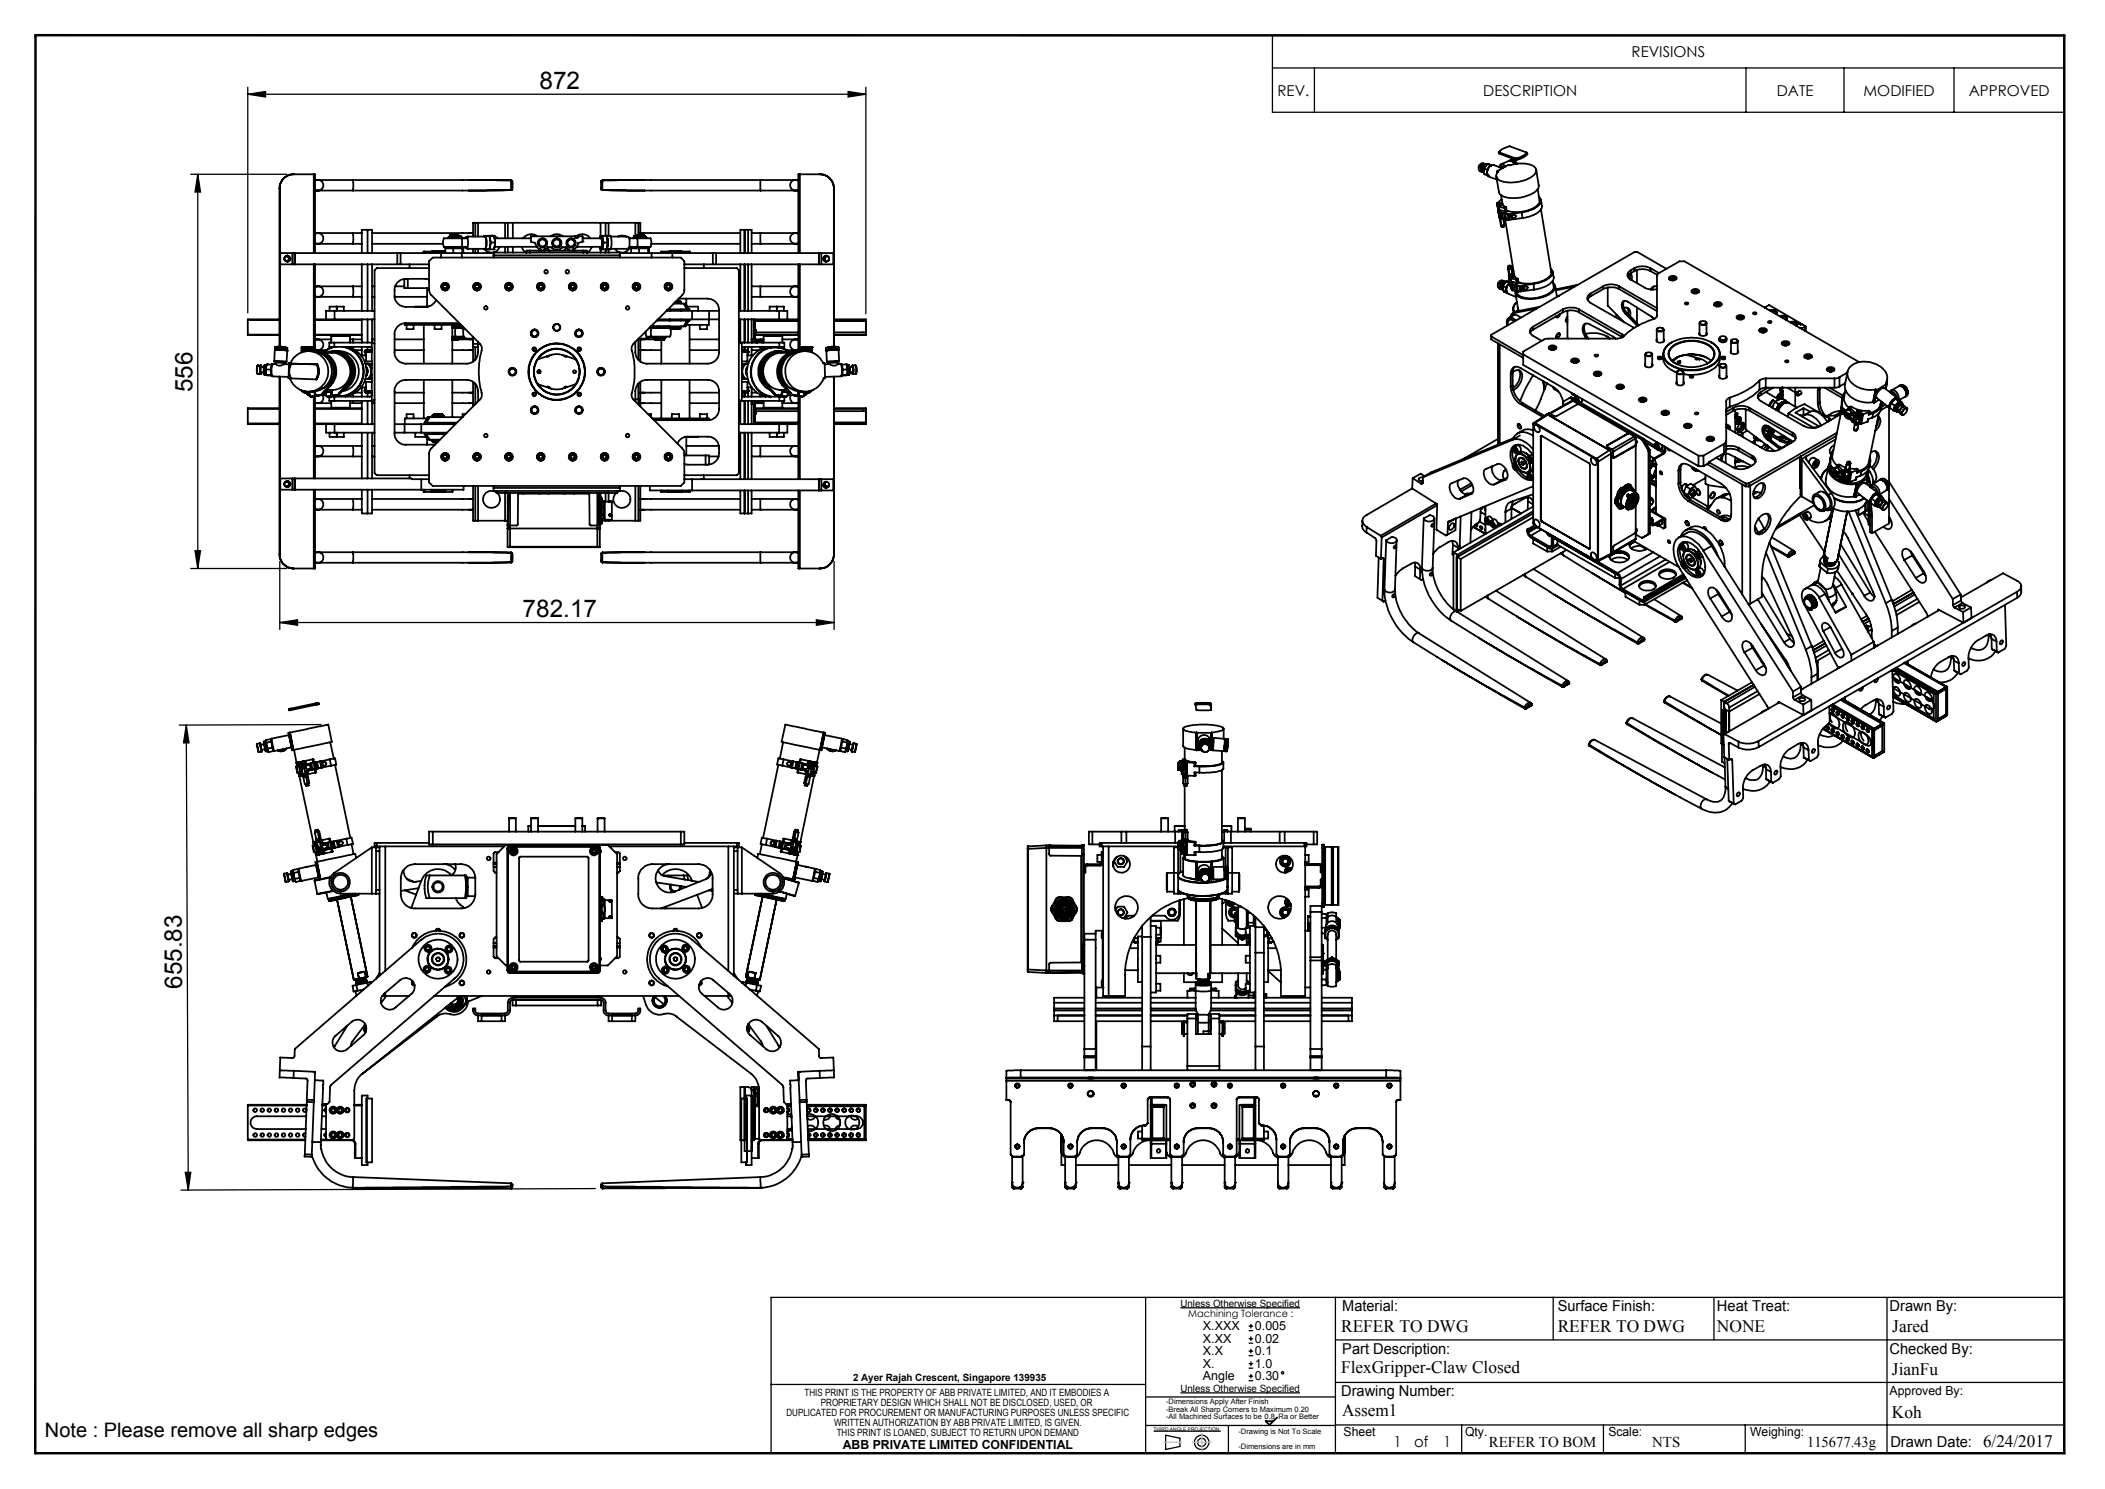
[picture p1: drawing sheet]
<svg xmlns="http://www.w3.org/2000/svg" width="297mm" height="210mm" viewBox="0 0 297 210" stroke-linecap="round" stroke-linejoin="round" font-family="sans-serif">
<defs><g id="words">
<g font-size="3.4">
<text x="76.1" y="12.5">872</text>
<text x="27.1" y="55.3" transform="rotate(-90 27.1 55.3)">556</text>
<text x="73.7" y="87">782.17</text>
<text x="25.7" y="139.5" transform="rotate(-90 25.7 139.5)">655.83</text>
</g>
<text font-size="2.8" x="6.3" y="202.7">Note : Please remove all sharp edges</text>
<g font-size="2.5">
<text x="189.2" y="187.8">REFER TO DWG</text>
<text x="219.8" y="187.8">REFER TO DWG</text>
<text x="242.2" y="187.8">NONE</text>
<text x="267" y="187.8">Jared</text>
<text x="189.2" y="193.7">FlexGripper-Claw Closed</text>
<text x="266.9" y="193.9">JianFu</text>
<text x="189.4" y="199.7">Assem1</text>
<text x="266.9" y="200">Koh</text>
<text x="279.8" y="204">6/24/2017</text>
</g>
<g font-size="2.1">
<text x="230.2" y="8.1">REVISIONS</text>
<text x="180.3" y="13.5">REV.</text>
<text x="209.3" y="13.5">DESCRIPTION</text>
<text x="250.7" y="13.5">DATE</text>
<text x="262.9" y="13.5">MODIFIED</text>
<text x="277.8" y="13.5">APPROVED</text>
<text x="189.4" y="184.9">Material:</text>
<text x="219.8" y="184.9">Surface Finish:</text>
<text x="242.2" y="184.9">Heat Treat:</text>
<text x="266.6" y="184.9">Drawn By:</text>
<text x="189.4" y="191">Part Description:</text>
<text x="266.6" y="190.9">Checked By:</text>
<text x="189.2" y="196.8">Drawing Number:</text>
<text x="196.6" y="204.1">1</text>
<text x="199.5" y="204.1">of</text>
<text x="203.7" y="204.1">1</text>
<text x="210.1" y="204.1">REFER TO BOM</text>
<text x="233.1" y="204.1">NTS</text>
<text x="255" y="204.1">115677.43g</text>
<text x="266.7" y="204.1">Drawn Date:</text>
</g>
<g font-size="1.8">
<text x="169.7" y="187.6">X.XXX</text>
<text x="169.7" y="189.4">X.XX</text>
<text x="169.7" y="191.1">X.X</text>
<text x="177.1" y="187.6">0.005</text>
<text x="177.1" y="189.4">0.02</text>
<text x="177.1" y="191.1">0.1</text>
<text x="169.7" y="192.9">X.</text>
<text x="169.7" y="194.7">Angle</text>
<text x="177.1" y="192.9">1.0</text>
<text x="177.1" y="194.7">0.30</text>
<text x="266.6" y="196.7">Approved By:</text>
<text x="189.6" y="202.5">Sheet</text>
<text x="206.7" y="202.5">Qty.</text>
<text x="226.9" y="202.6">Scale:</text>
<text x="246.9" y="202.5">Weighing:</text>
<text x="118.9" y="204.4">ABB PRIVATE LIMITED CONFIDENTIAL</text>
</g>
<g font-size="1.4">
<text x="166.5" y="184.3">Unless Otherwise Specified</text>
<text x="167.6" y="185.8">Machining Tolerance :</text>
<text x="113.5" y="196.9">THIS PRINT IS THE PROPERTY OF ABB PRIVATE LIMITED, AND IT EMBODIES A</text>
<text x="120.4" y="194.8">2 Ayer Rajah Crescent, Singapore 139935</text>
<text x="166.5" y="196.3">Unless Otherwise Specified</text>
<text x="111" y="199.7">DUPLICATED FOR PROCUREMENT OR MANUFACTURING PURPOSES UNLESS SPECIFIC</text>
<text x="115.8" y="198.3">PROPRIETARY DESIGN WHICH SHALL NOT BE DISCLOSED, USED, OR</text>
<text x="117.7" y="201.1">WRITTEN AUTHORIZATION BY ABB PRIVATE LIMITED, IS GIVEN.</text>
<text x="118.1" y="202.5">THIS PRINT IS LOANED, SUBJECT TO RETURN UPON DEMAND</text>
</g>
<g font-size="1.1">
<text x="164.5" y="198.1">-Dimensions Apply After Finish</text>
<text x="164.5" y="199.1">-Break All Sharp Corners to Maximum 0.20</text>
<text x="164.5" y="200.2">-All Machined Surfaces to be 0.8 Ra or Better</text>
<text x="174.7" y="202.3">-Drawing is Not To Scale</text>
<text x="174.7" y="204.4">-Dimensions are in mm</text>
</g>
<text font-size=".7" x="162.8" y="201.8">THIRD ANGLE PROJECTION:</text>
</g></defs>
<g fill="none" stroke="#000" stroke-width=".18">
<path d="M35 13.3l2.5-.4v.8zM35 12.3v31.8M35 13.3h87.2M119.7 12.9l2.5 .4-2.5 .4zM122.2 12.3v32M179.5 5h111.8v10.8h-111.8zM179.5 9.6h111.8M185.5 9.6v6.2M246.3 9.6v6.2M260.2 9.6v6.2M275.7 9.6v6.2M26.9 24.6h13.6"/>
<path d="M27.9 24.6l.4 2.5h-.8zM27.9 24.6v55.6M27.5 77.7h.8l-.4 2.5zM39.5 79.2v9.6M117.7 79.2v9.6M26.9 80.2h13.6M39.5 87.8l2.5-.4v.8zM39.5 87.8h78.2M115.2 87.4l2.5 .4-2.5 .4zM26.3 102.3l.3 65.5M26.3 102.3l.4 2.5h-.8zM45.3 102.2l-20 .1"/>
<path d="M26.1 165.3h.8l-.3 2.5zM84 167.6l-58.5 .2M108.8 183h182.5v22h-182.5zM108.8 195.3h52.8M161.6 197h26.8M161.6 183v22M166.5 184.4h16.9M166.5 196.4h16.9M176.2 187.7h.6M176.2 187h.6M176.2 189.4h.6M176.2 188.8h.6"/>
<path d="M176.2 191.2h.6M176.2 190.6h.6M176.2 193h.6M176.2 192.3h.6M176.2 194.7h.6M176.2 194.1h.6M176.5 186.7v.7M176.5 188.5v.6M176.5 190.2v.7M176.5 192v.6M176.5 193.8v.6M188.4 195h102.9"/>
<path d="M188.4 189h102.9M188.4 183v22M219.1 182.9v6.1M241.8 183v6M266.2 183v22M161.6 201h26.8M162.8 201.8h9.4M164.5 202.4l2 .4v1.2l-2 .4zM173.3 201v4M188.4 201h102.9M206.2 201v4M226.2 201v4"/>
<path d="M246.2 201v4"/>
<circle cx="181" cy="193.6" r=".16"/>
<circle cx="169.6" cy="203.4" r="1.02"/>
<circle cx="169.6" cy="203.4" r=".57"/>
</g>
<g fill="none" stroke="#000" stroke-width=".25">
<path d="M39.4 26.6a1.93 1.93 0 0 1 2-2h3.1v11.1M39.4 26.6h.1M39.4 26.6v22.3M39.5 26.6v22.3M39.5 37.3h1.7M39.5 35.7h1.7M39.5 35.7v1.6M40.4 36.2a.34 .34 0 0 1 .3 .3 .34 .34 0 0 1-.3 .3M40.5 36a.42 .42 0 0 1 .4 .5 .42 .42 0 0 1-.4 .4M41.2 37.3h.4M41.2 35.7h.4M41.2 35.7v1.6"/>
<path d="M41.5 24.6a1.93 1.93 0 0 0-2 2M41.6 37.3h14.5M41.6 35.7h14.5M41.6 35.7v1.6M44.3 24.6v11.1M44.3 37.3v11.7M44.5 33a.75 .75 0 0 1 1.1 .6 .75 .75 0 0 1-1.1 .6M44.5 25.5a.75 .75 0 0 1 1.1 .6 .75 .75 0 0 1-1.1 .6M44.5 37.3v12.3a2.84 2.84 0 0 1 2.5 1.7 2.84 2.84 0 0 1-.5 3M44.5 34.4h5.3M44.5 32.9h5.3M44.5 32.9h.1"/>
<path d="M44.5 34.4h.1M44.5 26.9h5.3M44.5 25.4h5.3M44.5 25.4h.1M44.5 26.9h.1M49.8 25.4h16.3M49.8 26.9h16.3M49.8 32.9v1.5M49.8 25.4v1.5M49.8 32.9h1.2M49.8 34.4h1.2M51 35.7v-3.3h1.5v3.3"/>
<path d="M51 37.3v6.5M51.9 32.4v3.3M51.9 37.3v6.5M52.5 32.9h14.2h-.6M52.5 37.3v6.5M52.5 34.4h10M56.1 37.3h.4M56.1 35.7h.4M56.1 35.7v1.6M56.5 35.7v1.6M56.5 37.3h4M56.5 35.7h5.7"/>
<path d="M57 39.3v1.3h3.5M57.5 39.3v1.3M57.8 37.3v.5M59.9 35.5h1M59.9 35.5h-.1v.2M59.9 35.5v.2M60.5 36.8l.6-.5h35l.5 .5v4.2l-.2 .4-7 7.1a1.01 1.01 0 0 0-.3 1 12.3 12.3 0 0 1 0 6.2l.2 .6 7.1 7.2 .2 .3v4.2l-.5 .5h-35l-.6-.5v-4l.2-.6 7-7a.92 .92 0 0 0 .2-1 12.4 12.4 0 0 1 .1-6.3l-.3-.6-7-7-.2-.6zM60.5 39.4l-3.2-.1a1.57 1.57 0 0 0-1.6 1.6v.8a1.57 1.57 0 0 0 1.6 1.6h2.9l.8-.3 .3-.3 .2-.4M60.5 37.8h-7.3l-.4 .3v28.6l.4 .3h7.3M60.9 35.5h1.9M60.9 35.5v.2M61 35.5h1.6"/>
<path d="M62.2 35.7h3M62.2 35.7v.6M62.8 35.7v-.7h2.6v.7M63.1 34.8l.2 .2M63.5 33.2v.1l1.2-.1M63.5 33.2h1.2M63.5 33.2l.1-.1 1.1 .1M63.5 33.3h.1M64 35v.7M64.7 33.3h.1M64.8 33.3h-1.4v.1M64.8 33.3h.1"/>
<path d="M64.8 33.3v.1M64.8 33.3h.2M64.9 33.4h-1.6l-.2 .2M64.9 33.4l.2 .2M64.9 33.4h.1M65 33.3h.1M65 33.4h.1M65 33.3v.1M65.1 34.8l-.2 .2M65.2 33.6h-2.3a.26 .26 0 0 0-.3 0 .26 .26 0 0 0-.1 .3v.6a.27 .27 0 0 0 .3 .3h2.4M65.2 35.7h4.4M65.2 33.6v1.2"/>
<path d="M65.2 34.8h.7v.2M65.2 35.7v.6M65.2 35v.7M65.4 34.8l.6 .3-.1-.1M65.9 33.5v.1h-.7M65.9 33.5a2.51 2.51 0 0 1 0 1.5M65.9 33.5l.1-.1-.6 .2M66 33.4h2.4a1.87 1.87 0 0 1 0 1.7h-2.4M66.1 25.4h6M66.1 25.4l6 .1M66.7 35.1v.6M67.1 31.4h.4"/>
<path d="M67.1 31.4h-.4v2M67.1 31.4v2M67.1 35.1v.6M67.5 31.4v2M67.5 35.1v.6M67.5 31.4h3.8M68.3 35.1l.7 .1M68.5 33.3a2.66 2.66 0 0 1 0 1.9M68.9 33.3h.1M68.9 35.2h.1M69 35.2h.1M69 33.3a2.66 2.66 0 0 1 0 1.9"/>
<path d="M69 33.3h.7l.5 .3M69.1 34.8v.4M69.1 33.3v.3M69.1 35.2h.6M69.2 33.9l.1 .3M69.3 34.2l-.1 .4M69.3 34.2h.5M69.6 36v-.4h17.9v.4M69.6 36v.3M69.6 36h17.9M69.7 33.3l.1 .5M69.7 35.2h.1"/>
<path d="M69.7 33.3h.1M69.7 33.3h-1.4v.1M69.8 34.8h5.9M69.8 33.6h5.1M69.8 34.2v.5M69.8 34.7l-.1 .5M69.8 33.8v.4M69.8 33.8v.9M70.5 34.8a1.18 1.18 0 0 1-2.1 .4M71.3 31.4h.3M71.3 31.4v2.2M71.3 34.8v.8"/>
<path d="M71.6 31.4h.8M71.6 31.4v2.2M71.6 34.8v.8M72.1 26.8l-6 .1M72.1 25.4l.2 .2M72.1 25.5v1.3M72.1 26.8h.1M72.1 25.5l.2 .1M72.1 25.4v.1M72.3 25.6v1M72.3 26.6h.1M72.3 26.6l-.1 .2h-.1"/>
<path d="M72.3 26.6l-.2 .2M72.4 31.4h12.3M72.4 31.4v2.2M72.4 34.8v.8M73.6 34.8l.3 .6 .3 .2M74.3 35.6v-.3h8.5v.3M74.8 35.3v.3M75.8 33.3a1.44 1.44 0 0 0-2 .3M76.2 35.2l-.2 .1M76.8 35.2h.1M76.8 35.2v.1M77.3 35l.2 .3"/>
<path d="M77.3 34.9h.1M77.3 34.9l-.5 .3M77.3 34.9h.5M77.7 33.3a1.33 1.33 0 0 1 1.7 0M77.8 34.9l.1 .1a.95 .95 0 0 0 1.4-.1M77.8 34.9h.1M79.3 34.9h.1M79.3 34.9h.5M79.8 34.9l.5 .3v.1M79.8 34.9h.1M79.9 35l-.3 .3M80.8 35.2h.1"/>
<path d="M80.8 35.2v.1M81 35.2l.1 .1M81.1 33.3h-6.2v.8l.2 .1a.42 .42 0 0 1 .5 .4 .87 .87 0 0 0 .7 .6v.1M81.1 33.3h.1M81.1 33.3l.1 .2M81.1 33.5a1.42 1.42 0 0 1 2.2 .1M81.2 33.5h.1M81.2 33.5h.2M81.4 34.8h3.4M81.4 33.5h.1M81.5 33.3h.1M81.5 33.3h.7v.8"/>
<path d="M81.5 33.3l-.1 .2M82.2 34.1h.1M82.2 34.1l-.2 .1a.38 .38 0 0 0-.5 .4l-.4 .5-.3 .1M82.2 33.6h2.6M82.3 35.3v.3M83.5 34.8l-.3 .6-.3 .2M84.6 34.8l.2 .4M84.7 35.1v.1M84.7 35.2h.1M84.7 33.3h.1M84.7 31.4h.7M84.7 33.3v.1"/>
<path d="M84.7 31.4v1.9M84.7 35.2v.4M84.8 26.6h.1M84.8 25.6v.9M84.8 26.6l.2 .2M84.8 33.6a1.14 1.14 0 0 1 0 1.2M84.8 33.3l-.2 .3M84.8 33.3l.1 .1 .2 .4M84.8 33.6a1.1 1.1 0 0 1 0 1.2M84.8 33.3h.3M84.8 35.2h.3M85 26.8l5.9 .1"/>
<path d="M85 25.4l-.2 .2M85 25.5v1.3M85 25.4v.1M85 26.8h.1M85 25.5l-.2 .1M85.1 33.8l.1 .4M85.1 33.3v.5M85.1 34.7l-.2 .4-.1 .1M85.1 33.8v.9M85.1 34.7v.5M85.1 33.3h1v.1a2.62 2.62 0 0 1 0 1.8h-1M85.2 34.2l-.1 .5"/>
<path d="M85.2 34.2h.5M85.4 31.4h.5M85.4 31.4v1.9M85.4 35.2v.4M85.5 33.3l.2 .5M85.5 33.3h.1M85.5 35.2h.1M85.6 33.3v.1a2.62 2.62 0 0 1 0 1.8M85.7 34.2v.5M85.7 33.8v.4M85.7 34.7l-.2 .5M85.7 33.8v.9"/>
<path d="M85.9 31.4v1.9M85.9 35.2v.4M85.9 31.4h3.7M86.1 33.4h2.4l.2 .1M87.2 33.4l.4-.2 .7 .2M87.5 35.7h4.4M87.5 36v.3M88.7 33.5l.1 .3v.9l-.1 .3M88.7 35l-.2 .1h-2.4M88.7 33.5l.3 .1h.9M88.9 34.9a1.21 1.21 0 0 1-2.2 .2M89 35.7v-.7h2.6v.7"/>
<path d="M89.3 34.8l.2 .2M89.4 33.4h.1M89.4 33.3h.1M89.4 33.3v.1M89.5 33.4l-.2 .2M89.5 33.4h.1M89.5 33.3h.1M89.5 33.3v.1M89.6 33.4h.2M89.6 33.3h.2M89.6 33.4h.1M89.6 33.3h.1"/>
<path d="M89.6 33.3v.1M89.6 31.4h.5M89.6 31.4v1.9M89.7 33.2v-.1l1.2 .1M89.7 33.2h1.2M89.7 33.2v.1l1.2-.1M89.7 33.3h.1M89.8 33.4h.1M89.8 33.3h.1M89.8 33.3v.1M89.9 33.4h1.2l.2 .2M89.9 33.3h.2"/>
<path d="M89.9 33.3v.1M89.9 33.6h1.6a.32 .32 0 0 1 .3 .1 .32 .32 0 0 1 .1 .3v.1a.44 .44 0 0 1-.3 .7h-1.7M89.9 33.6v1.2M89.9 34.8h-.9l-.3 .2M90 33.3v.1M90.1 33.3h1v.1M90.1 31.4v1.7M90.1 33.3v.1M90.1 31.4h.2v1.7M90.2 35v.7M90.9 33.3h.1M90.9 25.4h-5.9"/>
<path d="M90.9 26.9h16.4M90.9 25.4h16.4M90.9 32.9h-.6h14.2M90.9 25.4l-5.9 .1M91.3 34.8l-.2 .2M91.4 35v.7M91.9 34.4h12.6M91.9 35.7h3M91.9 35.7v.6M94.3 35.5h1.9M94.3 35.5h-1v.2M94.3 35.5v.2"/>
<path d="M94.5 35.5h1.6M94.9 35.7h5.7M94.9 35.7v.6M96.2 35.5h1M96.2 35.5v.2M96.6 37.8h7.4l.2 .3v28.6l-.2 .3h-7.4M96.6 37.3h4M97.2 35.5h.1v.2M97.2 35.5v.2M99.3 37.3v.5M100.6 37.3h.4M100.6 35.7h.4"/>
<path d="M100.6 35.7v1.6M101 37.3h14.6M101 35.7h14.6M101 35.7v1.6M104.5 37.3v6.5M105.1 32.4v3.3M105.1 37.3v6.5M105.6 32.4h.4v3.3M105.6 32.4h-1.1v3.3M105.6 32.4v3.3M105.6 37.3v6.5M106 37.3v6.5"/>
<path d="M106 32.9h1.3M106 34.4h1.3M107.3 26.9h5.3M107.3 25.4h5.3M107.3 34.4h5.3M107.3 32.9h5.3M107.3 25.4v1.5M107.3 32.9v1.5M112.6 25.4h.1M112.6 26.9h.1M112.6 32.9h.1M112.6 34.4h.1"/>
<path d="M112.6 37.3v12.3a2.84 2.84 0 0 0-2.6 1.7 2.84 2.84 0 0 0 .6 3M112.6 25.5a.75 .75 0 0 0-1.1 .6 .75 .75 0 0 0 1.1 .6M112.6 33a.75 .75 0 0 0-1.1 .6 .75 .75 0 0 0 1.1 .6M112.9 24.6v11.1M112.9 37.3v11.7M115.5 35.7v1.6M115.6 37.3h.3M115.6 35.7h.3M115.6 35.7v1.6M115.6 24.6a1.99 1.99 0 0 1 2.1 2M115.9 37.3h1.8M115.9 35.7h1.8"/>
<path d="M115.9 35.7v1.6M116.6 36a.42 .42 0 0 0-.4 .5 .42 .42 0 0 0 .4 .4M116.7 36.2a.34 .34 0 0 0-.4 .3 .34 .34 0 0 0 .4 .3M117.6 35.7v1.6M117.7 26.6v22.3M117.7 26.6h.1M117.7 26.6a1.99 1.99 0 0 0-2-2h-3.1v11.1M208.6 23.6h.1M208.7 23.4h.1M208.7 23.4l-.1 .2M209.3 23.6l-.1 .2M209.4 23.8v.8l.5 .2"/>
<path d="M209.4 23.8l.4 .1M209.5 23.3a.44 .44 0 0 0-.3 .8M209.6 23.1l-.3-.1a.64 .64 0 0 0-.6 .4 .64 .64 0 0 0 .1 .8l.3 .1M209.6 23.2a.59 .59 0 0 0-.6 .4 .59 .59 0 0 0 .2 .7h.1M209.7 23.2a.58 .58 0 0 0-.8 .4 .58 .58 0 0 0 .4 .7M209.8 24v.4l.1 .3M209.8 23.9v.1M209.9 23.9l-.1 .1M209.9 23.9h-.1M209.9 24.7v.1M209.9 23.1l.6 .2h-.1M209.9 23.1l-.5 .7"/>
<path d="M209.9 23.2a.77 .77 0 0 0-.6 .5 .77 .77 0 0 0 .1 .8M209.9 23.1l.5 .2M209.9 24.8h.1M210.3 23.3l-.2 .2-.2 .4M210.4 23.3h-.1M210.4 23.3h.1M211.2 28.7l.3 1.7M211.2 28.7l.1 .1M211.3 24.1h.1M211.3 24.1l1.5-.8h.1a4.5 4.5 0 0 1 3.6 .2 .82 .82 0 0 1-.4 1.4 5.1 5.1 0 0 1-4.6 .5 .69 .69 0 0 1-.1-1.2M211.3 28.8l.1 .8M211.3 24.1v.2"/>
<path d="M211.3 28.9l.1 .7M211.3 24.1l.1 .1M211.3 29.2h.1zM211.3 29.2h.1M211.3 29l.2 .2M211.3 29.2l.1 .3M211.3 29l.4 1.8M211.4 28.8h.1M211.4 24.2h.1M211.4 29.5l.1 .1zM211.4 29h.1M211.4 29.6v.1"/>
<path d="M211.4 29.6h.1M211.4 29.7h.1M211.4 28.8h-.1M211.4 39.9h.1M211.4 29.7l.1 .1M211.4 29.8h.1M211.4 29.8l.2 .8M211.4 28.7v.1M211.4 39.9l-.1 .2M211.4 29.7v.1M211.4 29.8l.1 .7v-.1M211.5 29.8h.1"/>
<path d="M211.5 21.5v.2l2.5 .9M211.5 21.5a2.31 2.31 0 0 1 1.5-.9l2.4 .9M211.5 30.4h.1M211.5 23.6l.4-.1 .2 .1M211.5 21.5l2.4 .9M211.5 21.5h.1M211.5 29.2l.8 .1M211.5 29.2l.1 .4M211.5 29.7h.1M211.5 29.7l.1 .2M211.6 30.6l-.1-.2 .1 .4M211.6 30.6h.1"/>
<path d="M211.6 30.6v.3v-.1M211.6 29.7h.2l-.2 .1M211.6 29.6h-.1v.1M211.6 29.9l-.1-.1 .1 .6M211.6 29.9h.1M211.6 29.8v.2M211.6 30.6v.2M211.6 29.7v.1M211.6 29.8v.1M211.6 29.6l.8 .2M211.6 21.3l-.1 .2M211.6 30.7h.1"/>
<path d="M211.6 30.8h.1M211.6 29.9l.1 .1M211.6 30h.1M211.6 30l.1 .5M211.6 29.9l.1 .9M211.6 30.9l.1 .8 .1 .1M211.6 30.9h.1M211.6 28.7h.1M211.6 30.4l.1 .1M211.6 30.9h.3M211.6 28.7h-.2M211.7 30.5h.1"/>
<path d="M211.7 30.8v.1M211.7 30.5v.1M211.7 30h.2M211.7 30l.1 .8M211.7 30.5l-.1-.1 .1 .4M211.7 28.7l-.4 .1 .1 .2M211.7 30.9h.1M211.7 30.6h.1M211.7 28.7h.1M211.7 28.7l.1 .2M211.7 30.9l.1 .9M211.7 28.7l.1 .3"/>
<path d="M211.7 30.6v.2M211.7 30.8h.1M211.7 30.9l.8 .1M211.8 30.9h.1M211.8 27.5l.3 1.5 .4 .2-.2 .1M211.8 28.9l-.4 .1M211.8 28.9v.1M211.8 29h-.5M211.8 29h.1M211.8 30.8l.3 .1M211.9 28.1l-.7 .6M211.9 30.9h.1"/>
<path d="M211.9 30.9h-.2M211.9 30l.2 .9M212 23.7l-1.2-.4a.94 .94 0 0 0-.9 .6 .94 .94 0 0 0 .3 1.1l1 .3M212.1 30.9l.1 .8M212.2 39.9h-.1a.42 .42 0 0 0-.2 .7M212.2 31.7v.3h-.1h-.3v-.2M212.2 30h-.3M212.2 31.7l-.4 .1M212.2 30l.2 .8M212.3 39.7l-.3-.1a.65 .65 0 0 0-.6 .4 .65 .65 0 0 0 .2 .7l.2 .1M212.3 30.1l.1 .8h.1M212.3 29.3l.1 .5"/>
<path d="M212.3 30.3v.1M212.3 39.7a.57 .57 0 0 0-.6 .4 .57 .57 0 0 0 .2 .7M212.4 30.8l-.3 .1M212.4 31l1.2 7.8a.72 .72 0 0 0 .6 .5l-.3 .1M212.4 39.7a.47 .47 0 0 0-.5 0 .47 .47 0 0 0-.3 .5 .4 .4 0 0 0 .4 .6M212.4 30.2h.3M212.4 30.2l.1 .7M212.4 23.5l-.1-.2a.42 .42 0 0 0-.4-.1 .42 .42 0 0 0-.4 .3M212.4 30.8h.1M212.5 29.8h-.1M212.5 29.3l.1 .4-.1 .1M212.5 30.9l.3 .1"/>
<path d="M212.5 29.8l-.3 .2M212.5 39.7l-.4 .7M212.5 39.7h.5M212.5 39.7l.5 .2M212.5 29.8h.1M212.5 30.9v.1M212.6 29.8l-.3 .2 .1 .2M212.6 29.7v.1M212.7 30.2h.1M212.7 39.7a.75 .75 0 0 0-.7 .5 .75 .75 0 0 0 .2 .8M212.7 30.2l.1 .8M212.8 37.8l.2 1.1"/>
<path d="M212.8 31h-.3M212.8 37.5h.3v.1h-.3zM212.8 37.7v.3M212.8 31h.2M212.8 38l.2 .9M212.8 30.2l.2 .8M212.9 38.8l.2 1.7M212.9 38.8h.1M212.9 38.8l.1 .3v-.1M212.9 38.8v-.1l.1 .3M212.9 38.7v.1M212.9 38.8v.1"/>
<path d="M212.9 38.9h.1M212.9 38.9l.1 .1M212.9 38.8v.2M212.9 39l.2 .8M213 39h.1M213 39.9l-.5 .6M213 39.9h.1M213 39.1h.1M213 39.1l.1 .7M213 39h-.1M213 38.8v.3h.1M213 38.7l.1 .4"/>
<path d="M213 39.1l.1 .2M213 22.7a.66 .66 0 0 1 .9 .4M213 39.1l.3 1.8M213.1 39.1h.1M213.1 38.7v.1M213.1 39.8h.1M213.1 39.9h.1M213.1 39.8v.1M213.1 39.9v.1M213.1 39.8v.2M213.1 39.9a.95 .95 0 0 0-.2 1.6l1 .4M213.1 30.6h.1"/>
<path d="M213.1 39.9h-.1M213.1 39.1l-.1-.4 .1 .4M213.1 38.9v.2M213.1 40h.1M213.1 30.5a.45 .45 0 0 1 .8 0 .49 .49 0 0 1-.8 0zM213.1 30.5v.1h.2M213.1 38.8v.1M213.1 40v.1M213.1 39.1h-.1M213.1 40l.1 .6M213.1 37.5l.1 .3-.2 .1h-.2v-.3M213.1 22.7l.3 .1 .3 .3"/>
<path d="M213.1 39.3l.8 .1M213.1 39.3l.1 .4M213.2 38.7v.1M213.2 39.8h.1M213.2 40v-.1l.1 .6M213.2 40h.1M213.2 38.7h-.2v.2M213.2 37.7l.1 .2M213.2 38.7v.2M213.2 38.8h.1M213.2 38.8h-.1M213.2 39.8v.2"/>
<path d="M213.2 38.8v.1M213.2 38.9l.1 .1M213.2 39.8l.2 .1h-.2M213.2 39.7l-.1-.1 .1 .2M213.2 39.9l.1 .2M213.2 38.8l-.1 .1M213.2 39.9l.1 .1M213.2 39.7l.8 .2M213.2 39.8v.1M213.3 30.6h.1M213.3 39v.1zM213.3 30.4l-.1 .2v-.2"/>
<path d="M213.3 37.9l-.5 .1M213.3 37.9l.1 1.1M213.3 30.4h.1M213.3 22.5l.4 .2 .3 .4-.2-.3a.57 .57 0 0 0-.7-.2M213.4 22.8l.3 .3M213.4 39h.1M213.4 39l-.3 .1M213.5 38.2l-.2 .2M213.6 23l.1 .1M213.7 23.1l-.1-.1a.6 .6 0 0 0-.7-.3l-1.1 .5M213.9 22.4h.1M213.9 22.4l.1 .2"/>
<path d="M213.9 39.4l.1 .5M214.2 39.9h-.2M214.2 39.4v.4v.1M214.2 39.9l-.3 .2M214.2 39.9l-.2 .2v.1M214.2 39.9h.1M214.2 39.8v.1M214.7 29.9l-1.9 .3M214.7 29.9l.1 .9M214.8 30.8l-1.8 .2M215.4 21.5l-.5 .5-1 .4M215.4 21.5l.1 .1"/>
<path d="M215.5 21.6l-.6 .4-1 .4M215.5 21.6l-.1 .2-.4 .4-1 .4M216.7 23.9l.4 2.2a1.55 1.55 0 0 1-1.3 1.4 5 5 0 0 1-4 0l-.3-.4-.4-2.2M217 26.7l.2 1.5a1.08 1.08 0 0 1-.9 1.1 5.8 5.8 0 0 1-3.6 .5h-.1M217.1 27.8a.79 .79 0 0 1-.2 1.3l-.8 .5-1.4 .3M217.4 28.2l.2 .8a1.69 1.69 0 0 1-1.3 1.4l-1.5 .4M217.4 29.5l1.5 8.8a1.08 1.08 0 0 1-.9 1.1 5.8 5.8 0 0 1-3.7 .5h-.1M218.8 37.9a.79 .79 0 0 1-.2 1.3l-.8 .4-1.4 .4M219.1 39.6l.1 .8a1.34 1.34 0 0 1-1 1.2 4.4 4.4 0 0 1-3.9 .1l-.2-.3-.1-.3M219.1 38.3l.1 .8a1.68 1.68 0 0 1-1.3 1.4l-1.4 .3M219.1 39.9a.82 .82 0 0 1-.3 1.4 5 5 0 0 1-4.6 .5 .7 .7 0 0 1-.4-.8M229.9 38.6v.7"/>
<path d="M230 38.6h.1a.9 .9 0 0 1 .1 .9M230.1 38.1a.69 .69 0 0 0-.5 .7 .69 .69 0 0 0 .5 .6l2.2 1.3 .6 .1h.9M230.1 38.6l-.3 .2-.1 .2M230.1 38.1v.5M230.6 37.8l.9-.2h.8l.6 .2M230.6 38.2l1.1-.2 .8 .1 .4 .1M230.6 37.8l-.5 .3M230.6 37.8v.4M230.6 38.2l-.5 .4M231 38.1v1.9M232.9 37.8l1.2 .7M232.9 37.8v.4"/>
<path d="M232.9 38.2l.9 .6M234.1 38.5l-.3 .4v5.7l-.2 .3a12.5 12.5 0 0 0-4.8 2.7l-.6 .2h-10.2l-3.1 1.8v1.9l24.7 14.2M234.1 38.5l2.9-1.6h.7l24.6 14.2M235.1 37.9l-4.1-2.3h-.4l-20.2 11.6v.7l4.5 2.6M235.5 39.4a.62 .62 0 0 1 1 0M235.5 39.1l.2-.1a.49 .49 0 0 1 .6-.1 .49 .49 0 0 1 .2 .5 .62 .62 0 0 1-1-.3zM235.8 39.5h.4M235.9 39.3l-.2 .1 .2 .1h.2l.2-.1-.2-.1M235.9 39.3h.2M235.9 39.3v.2M236.1 39.3v.2M35 59.7v.1h4.4"/>
<path d="M35 47.2v.1h4.4M35 59.7h4.4M35 45.1v2.1M35 57.7v2M35 45.1h4.4M35 47.2h4.4M35 57.7h4.4M36.4 51.5l-.2 .5 .1 .7M36.8 51.5h-.4l-.1 .4v.8h.5M36.9 51.6l-.1-.1-.1 .3v.8l.1 .1M36.9 51.8l-.1-.2-.1 .2 .1 .9 .1-.2M37.3 51.8h-.5v.1v.6h.4"/>
<path d="M37.4 51.5l-.2 .3v.9l.1 .2M37.5 52.5l.1 .4M37.5 52.1v.4M37.5 51.7v.4M37.5 51.7v.8M37.5 52.1h.7M37.6 52.9h.1M37.6 52.9l.7 .1M37.6 52.9h.7M37.6 51.5h-.2l-.1 .3a1.41 1.41 0 0 0 .1 1.1h.2M37.6 51.5l-.1 .2M37.7 51.4l-.2 .3"/>
<path d="M37.7 51.4h.1M37.7 51.4l-.1 .1M37.7 51.4h.6M38.2 52.2l.1 .7M38.2 52.1v.1M38.2 52.1h.1M38.3 52.9l.1 .1M38.3 52.9h.1M38.3 51.4l-.1 .7M38.3 51.4h.1M38.5 51.4h-.2M38.7 50.9l.1-1.5h1.3l.4 .1-.1 1.5"/>
<path d="M38.8 49.3h.1M38.8 49h.1M38.8 49h1.1l.6 .1M38.8 49.3h.7l1 .2M38.8 49.3h.9l.8 .2M38.8 49h.8l.9 .1M38.8 49v.2M38.8 49.3v.1M38.8 49l1-.1 .7 .2M38.9 51.2l1.3 .1M38.9 51.2v.1M39 49.2h.1"/>
<path d="M39 49.2h.7l.6 .1M39 49.2h-.2h1.1l.6 .1h-.2M39 49.2l1.3 .1M39 49.2v.1M39.4 57.6h-4.4v.1M39.4 45h-4.4v.1M39.4 53.1v25.1M39.5 53.1v25.1M40.2 51.3v.1M40.3 49.3v.1M40.4 51l-.5-.1h-1.2l.2 .3M40.4 51l-.2 .3"/>
<path d="M40.5 49.5h.1M40.5 49.1v.2M40.7 53.3h.1M40.8 51.4h-.6a1.02 1.02 0 0 1-1.3-.1h-.4a2.25 2.25 0 0 0 0 1.8l2.2 .1M41 51.2a2.81 2.81 0 0 1 4.1-1.2 2.81 2.81 0 0 1 .5 4.3 2.81 2.81 0 0 1-4.3-.1l-.4-.8-.2-.1M41 51.2h-.2l-.1 2.1M41 51.2h.1M41.1 53.4l3.5 .1M41.1 51.3l3.7 .1M41.1 51.3l-.2 .7a1.89 1.89 0 0 0 .2 1.4M41.1 51.3a1.85 1.85 0 0 0 0 2.1M41.1 51.3l3.5 .1"/>
<path d="M42.4 55l.4 .2M42.5 49h.1M42.5 49v.2h.5h1.3v-.1M42.5 49l1.8 .1M42.5 49.4v.3M42.6 49.3h.1M42.6 49h.1M42.6 49h1.7M42.6 49.4l1.7 .1M42.6 49.3l1.7 .2M42.6 49.3l1.7 .1M42.8 55.2h.1"/>
<path d="M42.8 49.2h.1M42.8 49.3h-.2l1.7 .1h-.2M42.8 49.3l1.3 .1M42.8 49.2l1.3 .1M42.8 49.2v.1M42.8 55.1v.1M42.8 55.1h.1M42.8 55.1l-.1 .1 .3 .2 1.2-.1M42.8 55.1l.1 .1M42.9 55.2h.1M42.9 48.9l1.1 .1zM42.9 48.9l-.3 .1"/>
<path d="M43.2 55.4h-.1l.3 .2M43.4 55.6h.1M43.4 55.6a.12 .12 0 0 1 .2-.1 .12 .12 0 0 1 0 .2l.2 .2h.6M43.5 49.5h.5a2.86 2.86 0 0 1 2.8 2.9 2.86 2.86 0 0 1-2.8 2.8h-.5M43.5 55.5l-.1 .1M43.5 55.6h.1M43.6 55.6h.1M43.6 55.5v.1M43.9 55.9h.2M44 49h.3M44.1 49.2v.1M44.1 49.3v.1"/>
<path d="M44.2 55.2l-.1 .1h.1M44.3 49.4h.1M44.3 49.2v.3M44.3 55.9v11.6M44.3 49v.1M44.3 55.2l-.1 .1M44.3 49h.1M44.3 49.5v.1M44.3 55.2l.1 .5M44.4 55.7l-.2 .2h.2M44.4 55.3l.1 .3M44.4 55.7h.1"/>
<path d="M44.5 48a.75 .75 0 0 1 1.1 .6 .75 .75 0 0 1-1.1 .6M44.5 40.5a.76 .76 0 0 1 1.1 .6 .76 .76 0 0 1-1.1 .7M44.5 59.7h6.5M44.5 45h1.5M44.5 55.2v.5M44.5 55.9v11.6M44.5 47.3h6.5M44.5 59.8h1.5M44.5 57.6h6.5M44.5 45.1h6.5M44.5 47.2h6.5M44.5 57.7h6.5"/>
<path d="M44.5 49.4h1.5M44.5 47.9h2.2M44.5 47.9h.1M44.5 49.4h.1M44.5 56.9h2.2M44.5 56.9h.1M44.5 41.9h5.3M44.5 40.4h5.3M44.5 40.4h.1M44.5 41.9h.1M44.5 55.7l.1 .1 .6-.1M44.5 49.6a2.82 2.82 0 0 1 2.7 1.6 2.82 2.82 0 0 1-.5 3.1"/>
<path d="M44.6 55.8l-.2 .1M44.6 51.4l.1 .1a2.14 2.14 0 0 1-.1 2M44.6 51.4h.2M44.7 51.4a2.4 2.4 0 0 1 0 2.1M44.8 51.4l.1 .3a2.28 2.28 0 0 1-.2 1.8h-.1M45.2 55.7h.1M45.3 55.7h-.1M45.3 55.7h.1M45.3 55.7l-.6 .1M45.4 55.7h-.1M45.5 55.7a.76 .76 0 0 1-.1 .9 .76 .76 0 0 1-.9 .2M45.5 50a2.61 2.61 0 0 1 1.6 2.4 2.61 2.61 0 0 1-1.6 2.4"/>
<path d="M45.6 55.6h.1M45.7 49.8h1.1a2.65 2.65 0 0 1 2.6 2.6 2.65 2.65 0 0 1-2.6 2.7v.6M45.7 55.6h.1M45.8 55.2l.2-.2-.5 .6zM45.8 55.6v-.1h.1v.3l.2 .1h.5M45.8 55.6h.1M45.8 49.8a2.8 2.8 0 0 1 3.4 1 2.8 2.8 0 0 1-.3 3.5M45.9 55.5l-.1 .1M45.9 55.6h.1M45.9 55.5v.1M46 55.6h-.1M46 45h1.2"/>
<path d="M46 59.8v1.2h1.2M46 59.8h1.2M46.1 55h.9M46.2 55.9h.3M46.4 55.3h.1M46.4 55.3l-.7 .1M46.5 55.9v.6h.7M46.5 55a.13 .13 0 0 1 .1 .2 .13 .13 0 0 1-.2 .1M46.5 54.3h.2M46.5 54.3l-1.2 1.4M46.5 55.3l-.8 .1M46.6 55.9h.2"/>
<path d="M46.6 55l.1 .2M46.6 55.9h.6M46.7 55.2l-.2 .1M46.7 55.1h.1M46.7 55.2v.5M46.7 54.3l-1.3 1.4M46.7 55.7l-.1 .2M46.7 55l.1 .1M46.7 47.4h2.7M46.7 47.4l.3-.1 2.4 .1M46.7 57.5h2.7M46.7 57.5l.3 .1 2.4-.1"/>
<path d="M46.7 47.4v.9M46.7 56.5v1M46.7 55.7h.1M46.8 55v.1M46.8 55.9h-.3M46.8 55.3v.3M46.8 55.7l.2 .1 .5-.1M46.8 49.6a2.82 2.82 0 0 1 2.8 1.6 2.82 2.82 0 0 1-.6 3.1M46.9 55h.1M46.9 49.6a2.86 2.86 0 0 1 3.1 2 2.86 2.86 0 0 1-1.6 3.4M46.9 55.8l-.1 .1M46.9 55.8h1.5"/>
<path d="M47.1 48.9l-.6 .2-.9 .6M47.2 48.9h5l.3 .3M47.2 48.3h-.7v.6h.7M47.2 55.8h.1v.1M47.2 48.3h5.3M47.2 48.3v.6M47.2 55.9v.6M47.2 56.5h5.3M47.2 43.8h-1.2v1.2M47.2 45h5.6M47.2 59.8h5.6M47.2 43.8v1.2"/>
<path d="M47.2 59.8v1.2M47.2 43.8h5.6M47.3 49.5h.5a2.86 2.86 0 0 1 2.8 2.7 2.86 2.86 0 0 1-2.4 3M47.3 48.9l-.9 .3-.8 .5M47.5 55.7h.2M47.5 43.2h-1v.6M47.5 43.2h1v.6M47.5 43.2v.6M47.6 55.7h-.1M47.6 55.7h.2M47.7 55.7l-.6 .1M47.8 55.7h-.1"/>
<path d="M48 55.3l.4-.3-.6 .6zM48.4 48.9a3.5 3.5 0 0 1 2.9 3.5 3.5 3.5 0 0 1-2.9 3.4M48.4 55.8h.2M48.6 48.9a3.6 3.6 0 0 1 2.7 3.5 3.6 3.6 0 0 1-2.7 3.4M48.8 55.8v.1M48.9 54.3h.1M48.9 54.3l-1.3 1.4M49 50.4a2.66 2.66 0 0 1 0 4M49 48.9a3.6 3.6 0 0 1 2.7 3.5 3.6 3.6 0 0 1-2.7 3.4h-.4M49 54.3l-1.2 1.4M49.4 47.9h.4M49.4 56.9h.4"/>
<path d="M49.4 47.4v.9M49.4 56.5v1M49.8 47.9v.4M49.8 56.5v.4M49.8 55.6v.3M49.8 40.4v1.5M49.8 47.9h1.2M49.8 56.9h1.2M49.8 41.9h1.2M49.8 40.4h1.2M49.8 48.9v.3M50.1 49.4h.9"/>
<path d="M50.1 55.4h.9M50.9 54.6h.7M50.9 50.1h.7M51 45v3.3M51 48.9v1.2M51 54.6v1.3M51 56.5v3.3M51.5 51.3h.5l.5 .6M51.5 55.3h1M51.5 49.4v.2h1M51.5 49.4h1M51.5 55.3l1 .1"/>
<path d="M51.5 49.7v.4M51.5 54.6v.5M51.6 55.1h-.2v.1h.2M51.6 49.7v1.3h.9M51.6 55.2h.9M51.6 49.7h.9M51.7 51.8a1.1 1.1 0 0 1 0 1.2M51.7 49.6h.1M51.7 55.2h.1M51.8 51.3a1.39 1.39 0 0 1 0 2.2M51.9 45v3.3M51.9 48.9v.5"/>
<path d="M51.9 55.4v.5M51.9 56.5v3.3M52 51.3l.5 .2M52.1 51.3h.4h-.4M52.1 53.4h.4M52.5 52.9l-.5 .6h-.5M52.5 53.3l-.5 .1M52.5 49.6h-1.1l.2 .1M52.5 55.2h-1v.1M52.5 49.4h-1M52.5 53.9h-.9v1.3M52.5 48.3l.3 .2"/>
<path d="M52.5 55.6l-.1 .2-.2 .1h-5M52.5 48.3v8.2M52.5 45v3.3M52.5 56.5v3.3M52.5 47.9h.3M52.5 56.9h.3M52.5 41.9h.3M52.5 40.4h.3M52.8 56.4l-.3 .1M55.7 59.8h1.4M55.7 47.9h4.1M55.7 49.4h4.1"/>
<path d="M55.7 56.9h4.1M55.7 55.4h4.1M55.7 41.9h4.6M55.7 40.4h1.3M57.1 59.8h2.3M57.1 59.8v1.2M57.1 45.6v.2h8M57.4 45.8v.6h.9v-.6M57.4 59v-.6h.9v.6M59.4 59.8h4.8M59.4 59.8v1.2M59.8 45.8v5.5"/>
<path d="M59.8 53.6v5.4M59.9 59.6h.1M59.9 59.6h.2M60.1 59.6h4.4M60.3 59h-3.2v.8M60.3 40.6v2.6M60.5 43.2l-1.9 .1M60.6 58.8l-.5 .8M60.6 58.8h-.2l-.5 .8M61 58.6h1.6M61 58.6l.2-.2h1.2l.2 .2M61 58.6v.2"/>
<path d="M61 59.6v.2M61.3 45.8v.6h1v-.6M61.3 58.4h1M62.6 58.6v.2M62.6 59.6v.2M62.7 40.1l.3 .1 .1 .3-.2 .2-.3-.1-.1-.3zM63.8 49.4h2.9h-.6M63.8 55.4h2.9h-.6M63.8 56.9h2.9h-.6M63.8 47.8h.4M63.8 46.3h.5M63.8 47.5h.5"/>
<path d="M63.8 47.7h.6M63.8 47.9h.8M63.8 47.8h.8M63.8 45.8v5.5M63.8 53.6v5.2M63.8 46.1h1.5M64 45.8v.3M64.2 47.8h.1M64.2 47.8h.2M64.2 47.7v.1M64.3 47.5h1l.2 .1M64.3 46.3l-.1 .4 .1 .8"/>
<path d="M64.3 46.3h1M64.4 47.7h.1M64.4 47.8h.1M64.4 47.7v.1M64.5 47.7h.2M64.5 47.8h.2M64.5 47.7v.1M64.6 47.9h2.1h-.6M64.6 47.9l-.8 .1M64.6 47.8v.1M64.7 47.7h.1M64.7 47.7v.1"/>
<path d="M64.7 47.8h.1M64.8 47.7h.1M64.8 47.8h.1M64.8 47.7v.1M64.8 45.6h-7.5a1.57 1.57 0 0 0-1.6 1.6v2.5a1.63 1.63 0 0 0 1.6 1.6h8.6a1.63 1.63 0 0 0 1.6-1.6v-1.5M64.8 46.1l.2 .2M64.9 47.7h.1M64.9 47.8h.1M64.9 47.7v.1M65 47.5l-.2 .2M65.2 46v.1M65.3 46.3h.1"/>
<path d="M65.3 46v.4h.4M65.4 46.4l-.1 .5 .2 .7M65.5 47.6l.3 .2h.9M65.7 58.4h-.4v.4h-4.7M66.7 47.5v3.5M66.7 53.9v3.4M66.7 48.5h.8M66.7 49h.8M66.7 47.6h.1M67 40.3l.2-.2 .3 .1 .1 .3-.2 .2-.3-.1zM67.1 49v1.7M67.1 54.1v2.9"/>
<path d="M67.5 56.6v-1.4a1.57 1.57 0 0 0-1.6-1.6h-8.6a1.57 1.57 0 0 0-1.6 1.6v5.9a1.57 1.57 0 0 0 1.6 1.6h4M71.7 40.1l.3 .1 .1 .3-.2 .2-.3-.1-.1-.3zM75.9 54.2l2.4 .7 1-.1 1.9-.6M75.9 50.7l2.4-.8 1 .2 1.9 .6M76 40.3l.2-.2 .3 .1 .1 .3-.2 .2-.3-.1zM77.2 54.6l.2-.1 .1 .2-.1-.1zM77.3 50.2h.1M77.4 54.6h.1M77.5 50.2l-.2 .1h-.1M79.6 50.2h.1a.18 .18 0 0 0 .1 .1 .18 .18 0 0 0 .2 0M79.7 54.6h.1M79.7 50.2h.2"/>
<path d="M79.7 54.6h.3l-.2-.1-.2 .2zM79.9 54.6h-.1l-.1 .1M80.7 40.1l.3 .1 .1 .3-.2 .2-.3-.1-.1-.3zM85 40.3l.2-.2 .3 .1 .1 .3-.2 .2-.3-.1zM89.6 56.6v-1.4a1.63 1.63 0 0 1 1.7-1.6h8.5a1.57 1.57 0 0 1 1.7 1.6v2.5a1.57 1.57 0 0 1-1.7 1.6h-7.5M89.6 56.3h.5M89.7 40.1l.3 .1 .1 .3-.2 .2-.3-.1-.1-.3zM90.1 47.8v2.9M90.1 54.1v2.2M90.1 56.3l.1 .1v.8M90.1 56.3v.8M90.1 47.8h1.2"/>
<path d="M90.3 47.8v3.2M90.3 53.9v3.4M90.9 49.4h-.6h3M90.9 47.9h-.6h2.2M90.9 56.9h-.6h3M90.9 55.4h-.6h3M91.1 46.8v.4l.2 .4M91.4 58.4h.5v.4M91.6 46.3h.3M91.9 47.5l-.6 .3v-.2M91.9 46.1h2.4M91.9 46.3h2.4a.23 .23 0 0 1 .3 0 .23 .23 0 0 1 0 .3l.1 .5a.27 .27 0 0 1-.3 .4h-2.5"/>
<path d="M91.9 46.3l-.1 .4 .1 .8M91.9 47.5h-.6v.1M92 59h8v.3M92.1 47.5l.2 .2M92.2 47.7v.1M92.2 47.7h.1M92.2 47.8h.2M92.3 46.1l-.2 .2M92.3 47.7h1.5M92.4 47.8h.1M92.4 47.7v.1M92.5 47.9h1.2"/>
<path d="M92.5 47.9v-.1h1.2v.1M92.5 47.8h.1M92.6 45.2h4.3M92.9 45h4.7M93.1 46v.1M93.3 48v3.3M93.3 53.6v5.4M93.6 47.8h.1M93.8 47.7v.1h-1.4M93.9 46.1l.1 .2M94 47.5l-.2 .2M94 40.3l.2-.2 .3 .1 .1 .3-.2 .2-.3-.1z"/>
<path d="M94.1 43.8h3.5M94.1 43.8h.1M94.2 43.7v.1M94.2 43.8h-.1M94.3 46.1h.1M94.3 46v.1M94.3 43.6h2.6M94.5 45v.2M94.5 46.2h1.6M94.5 46.2l.2 .2h1.3l.1-.2M94.5 43.6v.2M94.5 46v.2"/>
<path d="M94.8 46.4h.1M94.8 46.4h1M94.8 59v-.6h1v.6M95 42.8h1.4M95.2 42.6h.9M95.4 42.5h.6l.1 .1M95.7 42.1h4.1a1.63 1.63 0 0 1 1.7 1.6v6a1.63 1.63 0 0 1-1.7 1.6h-8.5a1.69 1.69 0 0 1-1.7-1.6v-1.5M95.8 46.4h.1M96.1 42.6v.2M96.1 43.6v.2M96.1 45v.2M96.1 46v.2"/>
<path d="M96.4 46h-4.5v.3l-.2-.1M96.4 42.8l.5 .8M96.4 42.8h.3l.5 .8M96.8 42.1v.9M96.9 45.2l-.5 .8M96.9 45.2h.3M96.9 43.6h.3M97 43.2h1.5v.6M97.2 45.2l-.5 .8h-.3M97.2 45.2h.1M97.2 43.6h.1M97.3 47.9h4.2"/>
<path d="M97.3 49.4h4.2M97.3 56.9h4.2M97.3 55.4h4.2M97.3 45.8v5.5M97.3 53.6v5.4M97.6 45h2.4M97.6 43.8v1.2M97.6 43.8h2.4M98.7 45.8v.6h1.1v-.6M98.7 59v-.6h1.1v.6M100 45v.8h-3.1M100 45h1.5"/>
<path d="M100 43.8h1.5M100 43.8v1.2M104.2 56.4l.5 .1M104.2 45h5.7M104.2 47.9h.3M104.2 56.9h.3M104.2 41.9h.3M104.2 40.4h.3M104.2 59.8h5.7M104.2 43.8h5.7M104.5 45v3.4M104.5 56.5v3.3"/>
<path d="M104.7 53.4h.3M104.7 52.9l.3 .5 .5 .1M104.7 53.3l.4 .1M104.7 49.6h1l-.3 .1M104.7 49.6h.9M104.7 49.4h.9h-.9M104.7 55.3h.9l-.9 .1M104.7 55.2h.9M104.7 53.9h.7v1.3M104.7 55.6v.2l.2 .1h5.1M104.7 48.3l-.5 .2M104.7 48.3v8.2"/>
<path d="M104.7 55.2h.7M104.7 49.7h.7M104.7 48.3h5.3M104.7 56.5h5.3M105 51.3h-.3h.3M105.1 45v3.3M105.1 48.9v.5M105.1 55.4v.5M105.1 56.5v3.3M105.1 51.3l-.4 .2M105.3 51.3a1.34 1.34 0 0 0 0 2.2M105.4 50.1h.8"/>
<path d="M105.4 54.6h.7M105.4 51.8a1.02 1.02 0 0 0 0 1.1M105.4 55.1h.3v.1h-.3M105.4 49.7v1.3h-.7M105.4 49.6h.1M105.4 55.2h.1M105.6 45v3.3M105.6 48.9v.7M105.6 49.7v.4M105.6 54.6v.5M105.6 55.2v.7M105.6 56.5v3.3"/>
<path d="M105.6 51.3h-.5l-.3 .2-.1 .4M106 47.9h.1M106 47.8l.2 .5M106 45v3.3M106 48.9v1.2M106 54.6v1.3M106 56.5v3.3M106 49.4h1.1M106 56.9h.1M106 55.4h.8M106 41.9h1.3M106 40.4h1.3"/>
<path d="M106.2 50.1h.1M106.2 50.1v.1M106.2 56.5l-.2 .5M106.4 47.8v.3l.4 .2M106.4 47.8v-2.8l.1 .2v2.6M106.4 57v2.8l.1-.2v-2.6M106.4 57h.1M106.4 47.8h.1M106.5 59.7h6.1M106.5 45.1h6.1M106.5 47.8l.2 .3h.2M106.5 59.6h6.1"/>
<path d="M106.5 47.9h.8M106.5 58.4h.1M106.5 57.9h.1M106.5 47h.1M106.5 46.5h.1M106.5 47.3h6.1M106.5 57.6h6.1M106.5 45.3h6.1M106.5 47.2h6.1M106.5 57.7h6.1M106.6 57.9v.5M106.6 46.5v.5"/>
<path d="M106.6 56.9h.7M106.6 46.9h6M106.6 58h6M106.8 56.5h-.1a.44 .44 0 0 0-.3 .5M106.9 56.7l-.3 .2-.1 .1M106.9 48.1v.2M106.9 56.5v.2M106.9 48.1h.7v.2M107.3 48.9v.4M107.3 55.7v.2M107.3 56.7v.2M107.3 41.9h5.3"/>
<path d="M107.3 40.4h5.3M107.3 47.9h.4M107.3 56.9h.4M107.3 40.4v1.5M107.3 47.9v.2M107.6 56.5v.2h-.7M107.7 57.5h2.7M107.7 57.5l.3 .1 2.4-.1M107.7 47.4l.3-.1 2.4 .1M107.7 47.4h2.7M107.7 47.4v.9M107.7 56.5v1"/>
<path d="M108.1 54.3h.1M108.1 54.3l1.2 1.4M108.1 50.4a2.66 2.66 0 0 0 0 4M108.2 54.3l1.3 1.4M108.3 48.9v.1M108.5 49a3.6 3.6 0 0 0-2.6 3.5 3.6 3.6 0 0 0 2.6 3.4M108.5 49h.3M108.5 49a3.3 3.3 0 0 0-3.1 3.3 3.5 3.5 0 0 0 2.6 3.6M108.7 55l.6 .6zM108.8 49a3.5 3.5 0 0 0-2.8 3.5 3.5 3.5 0 0 0 2.8 3.4M108.8 49h1.3a2.58 2.58 0 0 1 1.4 .7M109.3 49.5h.5"/>
<path d="M109.3 55.7h.1M109.3 55.7h.2M109.4 55.7l.7 .1M109.4 55.7h.2M109.5 55.7h.1M109.6 43.2h-1v.6M109.6 43.2h1v.6M109.6 43.2v.6M109.7 48.9v.1M109.9 49l1 .4 .5 .3M109.9 59.8h1.2M109.9 45h1.2"/>
<path d="M109.9 43.8h1.2v1.2M109.9 43.8v1.2M109.9 59.8v1.2M110 48.9h-5.2l-.1 .3M110 55.9h.5M110 48.3h.7v.6h-.7M110 48.3v.6M110 55.9v.6M110.1 55l.2 .1-.1 .6M110.1 55h.9M110.2 55.8l.1 .1M110.2 49.6a2.86 2.86 0 0 0-3.1 2.1 2.86 2.86 0 0 0 1.6 3.3"/>
<path d="M110.2 55h.1M110.2 55.7l-.1 .1-.5-.1M110.2 49.6a2.82 2.82 0 0 0-2.7 1.6 2.82 2.82 0 0 0 .6 3.1M110.2 55.8l-.3 .1M110.2 55.7h.1M110.3 55.9h-.2M110.3 55v.1M110.3 55.1h.2M110.3 55.7l.2 .2h-.2M110.3 55.3l-.1 .3M110.4 47.9h2.2M110.4 56.9h2.2"/>
<path d="M110.4 47.4v.9M110.4 56.5v1M110.4 54.3h.2M110.4 54.3l1.3 1.4M110.5 55.2l.1 .1M110.5 55.2l-.2 .5M110.5 55v.2M110.6 55.3h.1M110.6 55.3l.8 .1M110.6 54.3l1.2 1.4M110.6 55l-.1 .1 .2 .2M110.7 55.9h.1"/>
<path d="M110.7 55.9v.6h-.7M110.7 55.9h.2M110.7 55.3l.7 .1M111 49.4h1.6M111.1 55l.5 .6zM111.1 59.8v1.2h-1.2M111.1 45h1.5M111.1 59.8h1.5M111.2 55.5v.1M111.2 55.6h.1M111.2 55.5l.1 .1M111.3 49.8a2.8 2.8 0 0 0-3.4 1 2.8 2.8 0 0 0 .3 3.5"/>
<path d="M111.3 55.6h.1M111.3 55.6h-.1M111.4 55.6h.1M111.4 49.8h-1.2a2.61 2.61 0 0 0-2.5 2.5 2.61 2.61 0 0 0 2.4 2.7M111.4 55.6a.12 .12 0 0 0-.2-.1 .12 .12 0 0 0 0 .2l-.2 .2h-.7M111.5 55.6h-.1M111.6 50a2.63 2.63 0 0 0-1.6 2.4 2.63 2.63 0 0 0 1.6 2.4M111.6 50.3a2.8 2.8 0 0 1 4.5 .9l.2 .1 .1 2-.2 .1a2.81 2.81 0 0 1-4.1 1.4 2.81 2.81 0 0 1-.6-4.3zM111.7 55.7h.1M111.7 55.7a.74 .74 0 0 0 0 .9 .74 .74 0 0 0 .9 .2M111.8 55.7h.1h-.1M112.2 55.8h.2"/>
<path d="M112.5 55.8l.2 .1M112.6 40.4h.1M112.6 41.9h.1M112.6 47.9h.1M112.6 49.4h.1M112.6 56.9h.1M112.6 55.7l-.1 .1-.7-.1M112.6 49.6a2.84 2.84 0 0 0-2.7 1.6 2.84 2.84 0 0 0 .5 3.1M112.6 55.7h.1M112.6 55.6h.1M112.6 40.5a.76 .76 0 0 0-1.1 .6 .76 .76 0 0 0 1.1 .7M112.6 48a.75 .75 0 0 0-1.1 .6 .75 .75 0 0 0 1.1 .6"/>
<path d="M112.6 55.2v.5M112.6 55.9v11.7M112.7 55.3l-.1 .3M112.7 55.9h.5M112.7 55.9h.2M112.7 55.7l.2 .2M112.8 55.2l-.1 .5M112.8 55.2l.1 .1M112.8 49h.1M112.8 49.4v.2M112.9 49.2l-.1 .2M112.9 55.9v11.7"/>
<path d="M112.9 55.3h.1M112.9 55.3l1 .1M112.9 55.2l.1 .1M113 55.3l1 .1M113 49.2l.1 .1M113.1 49.3v.1M113.1 49l1.1-.1zM113.1 49h-.3M113.5 55.6h.1M113.5 55.5l.1 .1M113.6 55.5l.1 .1M113.6 49.5h-.5a2.86 2.86 0 0 0-2.8 2.9 2.86 2.86 0 0 0 2.8 2.8h.5"/>
<path d="M113.7 55.6h.1M113.7 55.6h-.2M113.7 55.6a.13 .13 0 0 0-.2 0 .13 .13 0 0 0 .1 .2l-.3 .1h-.4M113.9 55.4h.1M113.9 55.4h.2M114 55.4l-.3 .2M114.2 48.9l.3 .1M114.2 55.2h.1M114.3 55.1l.1 .1-.4 .2M114.3 55.1v.1M114.3 55.1h.1M114.3 55.1l-.1 .1"/>
<path d="M114.3 49.3h.2l-1.6 .1h.2M114.3 49.3l-1.2 .1M114.3 49.2l-1.2 .1M114.3 49.2v.1M114.3 49.2h.1M114.5 49h.1M114.5 49h-1.7M114.5 49.3h.1M114.5 49v.2h-.4h-1.3v-.2M114.5 49.4l-1.7 .1 1.7-.1M114.5 49.3l-1.7 .1M114.5 49l-1.7 .1"/>
<path d="M114.5 49.3v.4M114.7 55l-.4 .2M116.2 53.4h.1M116.6 49.1v.2M116.6 49.5h.1M116.7 51l1.1-.1h.6l-.2 .3M116.7 51l.2 .3M116.8 49.3h.1M116.8 49.3v.1M116.9 51.3v.1M117.7 53.1v25.1M117.7 45h4.5v.1"/>
<path d="M117.7 57.6h4.5v.1M117.7 59.6h4.5M117.7 59.7h4.5M117.7 46.9h4.5M117.7 45.3h4.5M117.7 58h4.5M117.7 45.1h4.5M117.7 47.2h4.5M117.7 57.7h4.5M118.1 49.2h.1M118.1 49.2l-1.3 .1M118.1 49.2h.2h-1.1l-.6 .1h.2"/>
<path d="M118.1 49.2v.1M118.2 51.3a.97 .97 0 0 1-1.3 .1h-.6M118.2 51.3h.4a2.31 2.31 0 0 1 0 1.8l-2.2 .1M118.2 51.2l-1.3 .1M118.2 51.2v.1M118.3 49l-1-.1-.7 .2M118.3 49h-1l-.7 .1M118.3 49.4l-.7-.1-1 .2 .1 1.5M118.3 49.3h-.7l-1 .2M118.3 49.3h-.9l-.8 .2M118.3 49h-.8l-.9 .1M118.3 49.4l.1 1.5"/>
<path d="M118.3 49v.2M118.3 49.3v.1M118.6 51.4h.1M118.7 51.4l.1 .1M118.7 51.4h.1M118.8 51.5l.1 .6M118.8 52.9l-.1 .1M118.8 52.9h.1M118.9 52.9h-.1M118.9 52.9h.1M118.9 52.1v.1M118.9 52.2v.7"/>
<path d="M119.4 51.4l.2 .3M119.4 51.4h.1M119.4 51.4l.1 .1M119.4 51.4h-.7M119.5 51.5h.2l.1 .2 .1 .9-.1 .3M119.5 51.5l.1 .2M119.5 52.9l-.7 .1M119.5 52.9h.3M119.5 52.9h.1M119.5 52.9h-.6M119.6 52.1v.4M119.6 51.7v.4"/>
<path d="M119.6 51.7v.8M119.6 52.1h-.7M119.6 52.5l-.1 .4M119.7 51.5l.2 .6v.6l-.1 .2M119.9 51.8h.4l.1 .3-.1 .4h-.4M120.2 51.8v-.2l.1 .1a.95 .95 0 0 1 0 1l-.1-.2M120.2 51.6h.1l.1 .1a1.18 1.18 0 0 1-.1 1M120.3 51.5l.5 .1 .1 .6-.1 .5h-.5M120.7 51.5l.2 .4v.6l-.1 .2M122.2 47.2v.1h-4.5M122.2 59.7v.1h-4.5M122.2 45.1v2.1"/>
<path d="M122.2 57.7v2M210.4 47.4l4.5 2.7M211.3 40.1h.1M211.3 48.4v14.3M211.6 48.6v14M211.9 40.3h.1M212 40.1h.1M212 40.1l-.1 .2M212.1 40.4l.1 .8 .5 .1M212.1 40.4l.4 .2M212.5 40.6v.4l.2 .3M212.5 40.5v.1"/>
<path d="M212.7 41.3h.1M213.1 40.1h.1M213.1 40l.1 .4M213.1 40.1l.1 .3M213.1 40.5h.1M213.1 52.7a.86 .86 0 0 1 .5-.9 .86 .86 0 0 1 1 .1l4.5 2.7M213.1 54.6a3.2 3.2 0 0 0 1.5 2.4M213.1 52.7v1.9M213.1 40.5l.1 .1M213.2 40.4h.1M213.2 40.4l.1 .3M213.2 40.6h.1"/>
<path d="M213.3 40v.1M213.3 40.1h.1M213.3 40.1v.5M213.3 40l.1 .8M213.3 40.5v.1M213.3 40.8v.1M213.3 40.6h.1M213.3 40.9h.1M213.3 40.6l.1 .1M213.3 40.1h.3M213.3 40.1l.2 .8M213.4 40.7h.1"/>
<path d="M213.4 40.7v.1M213.4 40.8l.1 .1M213.4 40.9l.8 .2M213.4 40.8v.1M213.4 52.5a.75 .75 0 0 1 .9-.3 .75 .75 0 0 1 .5 .8 2.42 2.42 0 0 1-1.3 2M213.4 54.4a3.2 3.2 0 0 0 1.4 2.5M213.4 52.6v1.8M213.4 52.6l-.3 .1M213.4 54.4l-.3 .2M213.5 40.9h.2M213.5 43.7l.1 .4M213.6 44.2a.62 .62 0 0 0-.5 .5"/>
<path d="M213.6 40.1l.1 .8M213.7 45.3a.53 .53 0 0 0-.7-.2 .53 .53 0 0 0-.2 .8M213.7 51.7l-.2 .3-.1 .6M213.8 41.3l.4 2.3 .1 .2M213.9 42.7l-.1 .1a.9 .9 0 0 0-.1 1.3M213.9 45.2a.76 .76 0 0 0-1.2-.1l-.1 .3 .1 .5M213.9 40.1h-.3M213.9 40.1l.1 .8M214 40.2l.1 .8h.1M214 40.4v.1M214 43.9l-.6 .3M214 43.9l-.4 .3"/>
<path d="M214 40.9h-.3M214 42.6a.92 .92 0 0 0-.3 1.4M214 40.2l.4 .1M214 40.2l.2 .8M214.1 40.8l-.1 .1M214.2 59.9a.29 .29 0 0 1 .3 .2 .29 .29 0 0 1-.1 .3l-.3-.3zM214.2 41l.3 .1M214.2 41v.1M214.3 52.2a1.99 1.99 0 0 1-.7 2.4l-.1 .1M214.3 59.8h-.1M214.4 40.3h.1M214.4 40.3l.1 .8"/>
<path d="M214.4 41.1h-.2M214.5 41.1h.1M214.5 40.3l.1 .8M214.5 44.8a.84 .84 0 0 0-1-.3l-.6 .4M214.6 57l3.1 1.8M214.7 40.7h.1M214.8 40.6v.1h.1M214.8 40.5a.47 .47 0 0 1 .7 .1 .49 .49 0 0 1-.8 0zM214.8 56.9l-.2 .1M214.8 56.9l3.1 1.8M214.9 40.7h.1M214.9 40.5v.2l-.1-.2"/>
<path d="M214.9 50l24.7 14.3M214.9 40.5h.1M216.3 52.9l-1.1 2-.7 1.7M216.3 46.1a.69 .69 0 0 0-.4 .6 .69 .69 0 0 0 .4 .7l1.2 .7M216.3 46.5l-.4 .4M216.3 46.1v.4M216.4 40l-1.9 .3M216.4 40l.1 .8M216.5 40.8l-1.9 .3M216.5 60a.61 .61 0 0 1 .6 .2 .61 .61 0 0 1 .1 .7 .65 .65 0 0 1-.7-.9zM216.5 59.8l-.1-.1-.1 .2M216.5 59.8l8.7 5"/>
<path d="M216.6 59.6l-.3 .1v14.1l.2 .3M216.6 59.6l8.6 5.1M216.6 59.6l-.1 .2M216.8 43.5l-3.2 .7M217.2 43.3l-3.2 .6M217.7 53.8l.2 1.1M218.2 58.5h.2M218.3 54l-1 2.6-.7 1.3M218.4 58.5l-.1-.1-1.9 1.2M218.4 58.5l8.7 5M218.4 58.5l-1.8 1.1M218.5 48.9a.69 .69 0 0 1 1.1 .1 .61 .61 0 0 1-.6 .3 .61 .61 0 0 1-.5-.3z"/>
<path d="M218.5 49.2a.57 .57 0 0 1 1 0M218.7 58.3l.7 .4h.1l3.2-1.7 7.1 4.1M218.7 58.3l-.5 .1M218.7 58.3l-.3 .2M218.7 58.2l-.1 .1M218.9 49.1l-.1 .1 .1 .1h.3l.1-.1-.1-.1M218.9 49.1h.3M218.9 49.3h.1M218.9 49.3h.3M218.9 49.1v.2M219.1 54.6a2.97 2.97 0 0 1 1.5 2.4M219.1 54.6l.1 .2 .7 .4"/>
<path d="M219.2 49.3h.1M219.2 49.1v.2M219.4 40.4l.3 1.4M219.6 44.6a.17 .17 0 0 0 .1 .2 .17 .17 0 0 0 .2-.1M219.6 44.7v.1M219.6 47.6h.1M219.6 41.7l.2 .1M219.8 47.2v-.1a.21 .21 0 0 1 .3 .1 .21 .21 0 0 1-.2 .3 .17 .17 0 0 1-.3 0 .17 .17 0 0 1 .1-.2zM219.8 41.8h.1M220 47h.1M220.1 44.4v-.1l-.1 .3a.18 .18 0 0 1-.2 .2 .18 .18 0 0 1-.2-.2v-.1M220.1 47.2a.18 .18 0 0 0-.2-.2 .18 .18 0 0 0-.2 .1v.1a.22 .22 0 0 0-.1 .3 .22 .22 0 0 0 .2 .1h.1"/>
<path d="M220.5 43.6l.8-.2h.8l.7 .2M220.5 44.1l.9-.3h.9l.5 .3M220.5 43.6l-4.2 2.5M220.5 43.6v.5M220.5 44.1l-4.2 2.4M220.9 45.3l.3-.2zM221.2 44.7l-.2 .2a.33 .33 0 0 0-.1 .3 .33 .33 0 0 0 .3 .3M221.2 43.8v3.9l.1 .1M221.5 56.1l-.9 .5v.6M221.5 56.1l10.2 5.9M221.5 56.1l.2-.1 10.2 5.9M221.7 51a.62 .62 0 0 1 1 0"/>
<path d="M221.7 50.7a.65 .65 0 0 1 1.1 .2 .65 .65 0 0 1-1.1-.1zM221.7 55.4l.2 .3h.2v-.1M221.9 56.5h-.1l-3.2 1.8M221.9 56.5l.8 .5M221.9 56.5l-3.2 1.8M222.1 51.1h.1M222.1 50.9l-.2 .1 .2 .2h.3l.1-.2-.1-.1M222.1 50.9h.3M222.1 51.1h.3M222.1 50.9v.2M222.1 56.3a.28 .28 0 0 1 .3-.3 .28 .28 0 0 1 .3 .3l.1 .3M222.1 40.4l-2.6 .5"/>
<path d="M222.3 55.7v.3M222.3 56.3l.1-.1 .2 .1 .1 .3M222.4 50.9v.2M222.5 56.3l-.2 .1M222.5 56.3l.1 .2M222.5 55.9l-.3 .1M222.6 56.5h.1M222.6 40.2l-3.1 .6M222.7 57h.1M222.8 43.6l6.1 3.6M222.8 43.6v.5M222.8 44.1l6.1 3.4"/>
<path d="M223.2 56.3a.34 .34 0 0 1-.2 .5M223.7 45.6a1.78 1.78 0 0 0 .4 2.2M223.7 47.1a4 4 0 0 1 3.5 .7M223.8 47.8l-.4-.9a.92 .92 0 0 1 .4-1.3l.4 .1 3.4 1.8 .3 .3M224.4 41.4a.69 .69 0 0 0-.5 .7 .69 .69 0 0 0 .5 .6l6.2 3.5M224.4 41.8l-.4 .5M224.4 41.4v.4M224.9 52.8a.65 .65 0 0 1 1 0M225 50.1l.1-.1a.18 .18 0 0 1 .3 0 .18 .18 0 0 1 0 .2l-.3 .1zM225 52.4h.4a.37 .37 0 0 1 .4 .1 .37 .37 0 0 1 .1 .4l-.5 .1a.36 .36 0 0 1-.4-.1 .36 .36 0 0 1-.1-.3zM225.2 53h.1M225.2 52.7h.4"/>
<path d="M225.2 52.7l-.1 .2 .1 .1M225.2 53h.4M225.2 52.7v.3M225.3 53h.2M225.6 53h.1M225.6 52.7l.1 .2-.1 .1M225.6 52.7v.3M226.2 40.4l.9-.3h.5l.9 .3M226.2 40.8l.7-.3h.8l.8 .3M226.2 40.4l-1.8 1M226.2 40.4v.4M226.2 40.8l-1.8 1"/>
<path d="M226.6 47.4l.5 .4M226.8 40.6v2.5l2.3 2.3M228.1 54.7a.62 .62 0 0 1 1 0M228.1 54.4l.5-.2a.37 .37 0 0 1 .4 .1 .37 .37 0 0 1 .1 .4 .59 .59 0 0 1-1-.2zM228.1 44.4l-.2 .3M228.4 54.8h.3M228.5 54.6l-.2 .1 .2 .1h.2l.2-.1-.2-.1M228.5 54.6h.2M228.5 40.4v.4M228.5 54.6v.2M228.5 40.4l5.3 3.1M228.5 40.8l5.3 3.1"/>
<path d="M228.7 54.8h.1M228.7 54.6v.2M228.9 47.2l.3 .2M228.9 47.2v.3M228.9 47.5v.1M229.1 43.5a.65 .65 0 0 1 .7 0 .65 .65 0 0 1 .2 .7v.4M229.2 42.4l-.2 .3v.4l.2 .6 .4 .4M229.3 44.2a1.26 1.26 0 0 1-.3-1.7l.2-.1 .4 .1 3.8 2.5M229.3 44.2l1.7 1.8M229.6 43.4l.2 .5-.1 .4M229.6 44.1l-.3 .1M229.6 44.1l1.6 1.8"/>
<path d="M231 43.3v2.3M231.3 56.5a.62 .62 0 0 1 1 0M231.3 56.2l.5-.2a.39 .39 0 0 1 .5 .5 .65 .65 0 0 1-1.1-.2zM231.6 56.6h.4M231.6 56.4l-.1 .1 .1 .2h.3l.2-.2-.2-.1M231.6 56.4h.3M231.6 56.4v.2M231.9 56.4v.2M232.1 51.4a.38 .38 0 0 0 .6 .4 .36 .36 0 0 0 .3-.1 .36 .36 0 0 0 .1-.3M232.1 50v1.6M232.3 49.8l.4-.1a.26 .26 0 0 1 .4 .2 .26 .26 0 0 1-.3 .3h-.2a.26 .26 0 0 1-.3-.1 .26 .26 0 0 1 0-.3zM232.3 49.8a.28 .28 0 0 0-.1 .4 .28 .28 0 0 0 .4 .1h.1a.28 .28 0 0 0 .4-.1 .28 .28 0 0 0-.1-.4h-.1"/>
<path d="M233.1 50v1.6M233.4 40.4l-.3 .4M233.8 47.9a.4 .4 0 0 0 .1 .4 .4 .4 0 0 0 .5 0 .33 .33 0 0 0 .3-.1 .33 .33 0 0 0 0-.3M233.8 46.5v1.6M233.8 40.4a.72 .72 0 0 0-.9 .4M233.8 46.3l.4-.1a.33 .33 0 0 1 .5 .3 .46 .46 0 0 1-.5 .2 .46 .46 0 0 1-.4-.4zM233.9 50.4a.25 .25 0 0 0 .3 .3 .25 .25 0 0 0 .2-.3M233.9 46.3h.1M234 50.4l.3-.1a.18 .18 0 0 1-.1 .2 .18 .18 0 0 1-.2-.1zM234 50.3v.1a.21 .21 0 0 0 .2 .2 .21 .21 0 0 0 .2-.2l-.1-.1M234.5 58.3a.62 .62 0 0 1 .9 0M234.5 58.1l.2-.1a.63 .63 0 0 1 .8 .2 .67 .67 0 0 1-1.1 0z"/>
<path d="M234.6 46.3a.27 .27 0 0 1 .1 .4 .27 .27 0 0 1-.4 .1h-.1a.28 .28 0 0 1-.4-.1 .28 .28 0 0 1 .1-.4M234.7 49.9v.6a2.34 2.34 0 0 0 1.9 2v1.7M234.7 46.5v1.6M234.8 58.5h.3M234.8 58.2l-.1 .2 .1 .1h.3l.1-.1-.1-.2M234.8 58.2h.3M234.8 58.2v.3M235.1 58.2v.3M235.3 48.7a5.7 5.7 0 0 1 6.9 .2 1.57 1.57 0 0 1-.5 2.5 5.7 5.7 0 0 1-6.6-.5 1.48 1.48 0 0 1 .2-2.2zM235.7 49.1a4.6 4.6 0 0 1 5-.6l.2 .1a1.36 1.36 0 0 1 .7 2.1 4.6 4.6 0 0 1-5.6 .2 1.19 1.19 0 0 1-.3-1.8zM235.9 48.3a1.85 1.85 0 0 0-1.1 2.3 4.4 4.4 0 0 0 4 1.6 4.2 4.2 0 0 0 3.7-1.6 1.75 1.75 0 0 0-1-2.3M235.9 50.9a4.6 4.6 0 0 1 5.5 0"/>
<path d="M236.4 50.5a4.9 4.9 0 0 1 4.5 0M236.6 53.9a.35 .35 0 0 0 0 .4 .35 .35 0 0 0 .5 .1 .35 .35 0 0 0 .4-.1 .35 .35 0 0 0 0-.4M236.6 50.4a.76 .76 0 0 1-.7 .5M236.7 52.3l.4-.1a.27 .27 0 0 1 .3 .2 .27 .27 0 0 1-.2 .3h-.1a.3 .3 0 0 1-.4 0 .3 .3 0 0 1 0-.4zM236.7 52.3a.3 .3 0 0 0 0 .4 .3 .3 0 0 0 .4 .1h.1a.26 .26 0 0 0 .3-.2 .26 .26 0 0 0-.2-.3M236.9 51.2h.1M237 51a.21 .21 0 0 0-.3 .1h.1a.15 .15 0 0 0 .2 .1 .15 .15 0 0 0 .1-.2M237 51h.1M237 51v.1M237.1 51v.1M237.5 52.5v1.7M237.6 59.9a.67 .67 0 0 1 1.1 .2 .69 .69 0 0 1-1.1 0z"/>
<path d="M237.7 42.7a.21 .21 0 0 1 .3-.1 .21 .21 0 0 1 .1 .3h-.3zM237.9 50.1l1.9 .5M238.4 53a.25 .25 0 0 0 .3 .3 .25 .25 0 0 0 .2-.3M238.5 52.9h-.1a.21 .21 0 0 0 .3 .3 .21 .21 0 0 0 .2-.3h-.1M238.7 41a.63 .63 0 0 1 1 .1 .69 .69 0 0 1-1 0zM238.7 41.2a.65 .65 0 0 1 1 0M239 41.3h.1M239 41.3h.4M239 41.1h.3M239 41.1l-.1 .1 .1 .2M239 41.1v.2M239.1 41.4h.2"/>
<path d="M239.1 58.2h.2h.3v.1l-.2 .1a.19 .19 0 0 1-.2 0 .19 .19 0 0 1-.1-.2zM239.2 50.6l.1 .1h.2M239.3 41.1l.2 .1-.1 .2M239.3 41.1v.2M239.8 46.9a.4 .4 0 0 0 .1 .5 .4 .4 0 0 0 .5 0 .31 .31 0 0 0 .3-.1 .31 .31 0 0 0 .1-.4M239.8 50.6l.6 .2 .5 .4M239.8 45.6v1.6M239.8 50.6v.2M239.9 45.4h.1a.45 .45 0 0 1 .7 .2l-.5 .2a.26 .26 0 0 1-.3-.1 .26 .26 0 0 1 0-.3zM240 45.4h-.1a.28 .28 0 0 0-.1 .3 .28 .28 0 0 0 .4 .2h.1a.28 .28 0 0 0 .4-.1 .28 .28 0 0 0 0-.4h-.1M240.8 45.6v1.6M240.9 51.2a1.34 1.34 0 0 0 1-1.2 1.34 1.34 0 0 0-.9-1.3 4.8 4.8 0 0 0-5.1 .3 1.33 1.33 0 0 0 .4 2.2l.1 .1"/>
<path d="M240.9 51.2v.1M241.9 43l.1-.1 .3-.1a.49 .49 0 0 1 .6 .2M241.9 42.7a.62 .62 0 0 1 1 .3 .7 .7 0 0 1-1.1-.1zM242.3 42.9h.2M242.3 42.9l-.2 .2 .2 .1M242.3 43.2h.2M242.3 42.9v.3M242.5 42.9l.2 .2-.2 .1zM242.6 47.8a.55 .55 0 0 0 .4 .5 .55 .55 0 0 0 .6-.3v-.2M242.6 53a.32 .32 0 0 0 0 .3 .32 .32 0 0 0 .4 .1h.3a.29 .29 0 0 0 .3-.1 .29 .29 0 0 0 0-.3M242.6 51.6v1.7M242.6 47.6a.39 .39 0 0 0 .2 .4 .39 .39 0 0 0 .4 0 .3 .3 0 0 0 .3-.1 .3 .3 0 0 0 .1-.3"/>
<path d="M242.7 49.9v.6a2.39 2.39 0 0 1-1.9 2l-1.4 .3-1.1 .1-.8-.1M242.7 51.4l.5-.1a.27 .27 0 0 1 .3 .3 .27 .27 0 0 1-.4 .2h-.1a.24 .24 0 0 1-.3-.1 .24 .24 0 0 1 0-.3zM242.7 47.5l.4-.1a.31 .31 0 0 1 .3 .1 .31 .31 0 0 1 .1 .3l-.5 .1a.26 .26 0 0 1-.3-.1 .26 .26 0 0 1 0-.3zM242.8 51.4a.24 .24 0 0 0-.2 .3 .24 .24 0 0 0 .3 .1l.3 .1a.27 .27 0 0 0 .3-.1 .27 .27 0 0 0-.1-.4M242.9 50.4a.25 .25 0 0 0 .3 .3 .25 .25 0 0 0 .2-.3M243 50.3h.3a.19 .19 0 0 1-.1 .3 .19 .19 0 0 1-.2-.2zM243 50.3v.1a.21 .21 0 0 0 .2 .2 .21 .21 0 0 0 .2-.3h-.1M243.6 59.8l.4 .3M243.6 51.6v1.7M244.1 56.1a.63 .63 0 0 0-.5 .5v7l-.4 .3M244.1 57.4a.63 .63 0 0 0-.5 .5M244.1 56.1v1.3"/>
<path d="M244.2 49.5a.32 .32 0 0 0 .1 .4 .32 .32 0 0 0 .3 0h.1a.35 .35 0 0 0 .4 0 .35 .35 0 0 0 .1-.4M244.2 48.1v1.7M244.3 47.9l.2-.1a.36 .36 0 0 1 .4 0 .36 .36 0 0 1 .2 .4l-.4 .1a.26 .26 0 0 1-.4 0 .26 .26 0 0 1 0-.4zM244.4 47.9a.25 .25 0 0 0-.1 .4 .25 .25 0 0 0 .3 .1h.2a.28 .28 0 0 0 .3-.1 .28 .28 0 0 0-.1-.4M244.6 57.5l.9-.3 .6 .1 .7 .2M244.6 57.9l.7-.2h.8l.7 .2M244.6 57.9l-1 .6M244.6 57.5l-1 .6M244.6 57.5v.4M244.8 58.5h.1M244.8 58.9h.1M244.8 57.8v3.2"/>
<path d="M244.8 58.6l.3 .2M244.8 58.7l.3 .1M244.9 58.9h.1M244.9 58.9h-.1M244.9 59.6l.1 .2 .3-.1M244.9 59.7l.1 .1M245.1 59.4h.1M245.1 59.4l.1 .2M245.1 44.9v-.1l.4-.2a.49 .49 0 0 1 .6 .3M245.1 44.6a.62 .62 0 0 1 1 .2 .65 .65 0 0 1-1.1-.1zM245.1 58.3h.1M245.1 58.3l-.3 .2"/>
<path d="M245.1 58.8l-.2 .1M245.1 59a.3 .3 0 0 1 .5-.1 .3 .3 0 0 1 0 .4l-.1 .3a.31 .31 0 0 1-.5 .2 .31 .31 0 0 1 0-.5zM245.1 58.8h.1M245.1 58.3v.5M245.2 59.2h.1M245.2 59.2l-.1 .2M245.2 59.6h.1M245.2 48.1v1.7M245.2 59.4l.2 .1M245.2 59a.25 .25 0 0 1 .4 0 .25 .25 0 0 1-.1 .4 .3 .3 0 0 1-.2 .3 .3 .3 0 0 1-.3-.1v-.2zM245.2 59.2l-.1 .2h.1M245.2 59.2v.2"/>
<path d="M245.3 59.1l.2 .1M245.3 59.1l-.1 .1M245.4 58.8l.2 .1v.3M245.4 59.5l-.2 .1M245.4 59.5h.1M245.4 59.1l.1 .1M245.4 59.1h.1M245.4 59.1l-.2 .1M245.4 58.8l.1 .1M245.4 44.8l-.1 .1 .1 .1h.3l.2-.1-.2-.1M245.4 44.8h.3M245.4 45h.1"/>
<path d="M245.4 45h.3M245.4 44.8v.2M245.5 59.8a.41 .41 0 0 1 .6-.1 .41 .41 0 0 1 0 .6l-.2 .4a.41 .41 0 0 1-.6 .3 .41 .41 0 0 1-.2-.7zM245.5 59.2l-.1 .3M245.5 59.2h.1M245.5 59.8a.41 .41 0 0 1 .2 .4 .41 .41 0 0 1-.4 .3h-.2M245.5 59.8a.28 .28 0 0 1 .3 .1 .28 .28 0 0 1-.1 .3l-.1 .2a.29 .29 0 0 1-.2 .2 .29 .29 0 0 1-.3-.1M245.7 45h.1M245.7 44.8v.2M245.9 59.6a1.01 1.01 0 0 1-.7 1.3M246.3 57.7v2.9l4.1 3M246.8 57.5l6.1 3.5"/>
<path d="M246.8 57.5v.4M246.8 57.9l6.1 3.5M247.3 44.2l.3-.1a.15 .15 0 0 1 .2 0 .15 .15 0 0 1 0 .2 .26 .26 0 0 1-.5-.1zM248.2 46.7l.4-.2h.4l.2 .2M248.2 46.4l.3-.1h.4a.31 .31 0 0 1 .4 .3 .31 .31 0 0 1-.4 .3h-.3a.32 .32 0 0 1-.3-.1 .32 .32 0 0 1-.1-.4zM248.2 53.7a10.4 10.4 0 0 1-4.1 2.4M248.2 55a10.4 10.4 0 0 1-4.1 2.4M248.2 53.7v1.3M248.5 55.3a.69 .69 0 0 0-.5 .6 .69 .69 0 0 0 .5 .7l6 3.5 .6 .2h1.2l.5-.2 2.9-1.7M248.5 55.7l-.5 .4M248.5 55.3v.4M248.6 46.6l-.1 .1 .1 .2h.3l.1-.2-.1-.1"/>
<path d="M248.6 46.6h.3M248.6 46.8v.1M248.6 46.8h.3M248.6 46.6v.2M248.9 46.8v.1M248.9 46.6v.2M249 60a1.47 1.47 0 0 0 .6 1.8M249.1 43.3l.1 .2M249.1 43.3l.5-.3 4.3 2.5M249.1 43.3v.1M249.1 53.4h-.5l-.4 .3M249.1 54.7l-.6 .1-.3 .2"/>
<path d="M249.1 55.3l1.9 1.1M249.1 54.7h9.7M249.1 53.4h9.7M249.1 53.4v1.3M249.4 45.4l.3-.1a.15 .15 0 0 1 .2 0 .15 .15 0 0 1 0 .2h-.3zM249.5 54.7l-1 .6M249.7 43.8l.6-.1a.34 .34 0 0 1 .4 .2 .34 .34 0 0 1-.1 .4 .42 .42 0 0 0-.6-.5h-.2M250.2 56.4l-.5 .5-.1 .3M250.2 56.4l.3 .2M250.2 56.4l-.5 .9M250.2 54.7l-1.7 1M250.4 56.7l-.4 .8"/>
<path d="M250.4 56.7l.5 .3M250.7 57.6l-.1 .2M250.7 56.2l.1-.4a.33 .33 0 0 1 .5-.3 .33 .33 0 0 1 .1 .6l-.1 .1M250.8 56.2v-.3a.3 .3 0 0 1 .2-.3 .3 .3 0 0 1 .4 .1l-.1 .4-.2 .2M250.9 56.1h.1M250.9 56.1l.1 .2M250.9 57l-.2 .6M251 55.8h.1M251 55.8l-.1 .3M251 56.3h.1M251 56l.2 .2M251 55.9l-.1 .2 .1-.1"/>
<path d="M251 55.9v.1M251 55.8v.1M251.1 55.8l.2 .1M251.1 44.6l.5-.1a.43 .43 0 0 1 .5 .6h-.1M251.2 55.5l.1 .1 .1 .2M251.2 56.2l-.2 .1M251.2 56.2h.1M251.2 55.7l.1 .2M251.2 55.7h.1M251.2 55.7l-.2 .1M251.2 56.1v.1M251.2 55.7l-.2 .2"/>
<path d="M251.2 55.5l.1 .1M251.2 54.9l.3 .2M251.2 55.1l.2 .1M251.2 55l.3 .1M251.2 55l.3 .2M251.2 44.7h.3a.42 .42 0 0 1 .6 .3l-.1 .1M251.3 55.9l-.1 .2M251.3 55.9h.1M251.4 57.1l-.4 .4-.2 .5M251.4 54.7l-.2 .1v.5l.2-.1M251.4 48.3a.69 .69 0 0 1 1.1 .1 .61 .61 0 0 1-.6 .3 .61 .61 0 0 1-.5-.3zM251.4 48.5l.4-.2h.3l.3 .2"/>
<path d="M251.5 56.7l-.6 .3M251.5 56.7l-.5 .4-.3 .5M251.5 56.7l.4-.1 .2 .2M251.5 54.7h.1M251.5 55.2h-.1M251.5 55.2h.1M251.5 55.1v.1M251.5 55.1l.1 1.2M251.5 55.1h.1M251.8 48.4l-.2 .2 .2 .1h.3l.1-.1-.1-.2M251.8 48.4h.3M251.8 48.7h-.1"/>
<path d="M251.8 48.7h.3M251.8 48.4v.3M251.9 50.9h.1a.19 .19 0 0 1 .2-.1 .19 .19 0 0 1 .1 .3h-.3zM251.9 56.5l-.4 .2M251.9 56.5l-.5-.3-1 .5M251.9 56.5l.2 .3v-.1M252.1 48.7h.1M252.1 48.4v.3M252.2 54.7l1.1 .6M252.3 58.3l1-.7 1.3-.6 3.5 2M252.3 58.3l3.6 2M252.3 58.3v.5"/>
<path d="M252.4 56.8h-.1a1.4 1.4 0 0 0-1.4 1.2M252.4 56.8a1.4 1.4 0 0 0-1.5 1.2M252.4 56.8l1.1 .7M252.5 45.4a.68 .68 0 0 1 1.1 .4l-.1 .2M252.7 45.5h.5a.3 .3 0 0 1 .2 .5M253.3 54.7v2.7M253.4 55.5a.2 .2 0 0 1 .3-.1 .2 .2 0 0 1 .1 .3l-.1 .1-.1-.1M253.5 55.3l.4-.2a.22 .22 0 0 1 .2 .1 .22 .22 0 0 1 .1 .2l-.1 .2-.3 .2M253.9 45.7h.1M253.9 45.7l.1 .1 .3-.1 .4 .3M253.9 46.2l.3 .1M253.9 45.5h.1"/>
<path d="M253.9 45.5v.2M254 58.6h.2l.2 .1M254 45.5v.2M254.2 46.3h.1M254.2 46.3v.1M254.3 58.8a1.15 1.15 0 0 1 1.7 .1l.7 .6 .3 .5M254.5 57.6l.9 .5M254.5 57.6l-1.2 .6 3.4 1.9M254.5 57.6v1M254.5 58.6l.8-.5a1.75 1.75 0 0 1 2.1 .8l.4 .6M254.6 50.2a.69 .69 0 0 1 1.1 .1 .61 .61 0 0 1-.6 .3 .61 .61 0 0 1-.5-.4zM254.6 50.4a.6 .6 0 0 1 1 0"/>
<path d="M254.7 46l-.5 .3M254.7 46v.7M254.8 50.4l.2-.1v.2zM255 50.3h.2M255 50.5h.2M255.2 50.3v.2M255.2 50.3l.2 .1-.2 .1M256.5 56.9l.1 .8 .3 .6M256.5 55.1v1.8M256.5 54.7v.4M256.8 56.7l.2 1.1 .6 .9 1.2-.6 1-.1M256.8 54.9l-.3 .2"/>
<path d="M256.8 56.7l-.3 .2M256.8 54.9v1.8M256.8 54.7v.2M257.4 54.7l2.6 1.5M257.8 52.2a.6 .6 0 0 1 1 0M257.8 51.9l.6-.1a.34 .34 0 0 1 .4 .3 .34 .34 0 0 1-.5 .3h-.2a.28 .28 0 0 1-.3-.2 .28 .28 0 0 1 0-.3zM258.1 59l.1 .3M258.1 59l-.1 .4M258.1 54.7l1.9 1.1M258.2 52.1h.2M258.2 52.1l-.2 .1 .2 .1M258.2 52.4h.2"/>
<path d="M258.2 52.3h.2M258.2 52.1v.2M258.2 59.2h.1M258.4 52.1l.2 .1-.2 .2zM258.8 53.4v1.3M258.9 58.6l-1.2 .2M258.9 58.6l.3 .1M259.5 53.2l-.7 .2M259.5 54.5l-.7 .2M259.5 53.2v1.3M259.8 58.1l-.9 .5M259.8 58.1l-1.2 6a1.89 1.89 0 0 0 .6 1.6v.2"/>
<path d="M259.8 58v.1M259.8 58.1l.2 .3M259.9 56.8l-.1 1.2M259.9 57.4v.1M259.9 57l-.1 .6zM259.9 57.4l-.1 .6M259.9 57.5l.3 .2M259.9 57.5l-.1 .6M260 56.1l-.1 1.3M260 56.1l-.1 .7M260 55.9l-.1 .9M260 58.4h.3"/>
<path d="M260.2 57.7l.3 .1M260.2 57.7l-.2 .7M260.3 58.4h.1M260.4 55.3l-.3 .4-.1 .4M260.4 58.7l.1 .2M260.4 54l-.9 .5M260.4 55l-.2 .9a1.89 1.89 0 0 0 .7 1.7l-.1 .1M260.4 58v.7M260.5 58.1l.2 .2M260.5 58.1l-.1 .6M260.5 57.8l-.2 .6M260.5 58.9l.2 .1"/>
<path d="M260.6 52.6l-1.1 .6M260.7 58.3h.1M260.7 52.4l-.4 1.8a2.28 2.28 0 0 0 1.8 2.3 4.4 4.4 0 0 0 2.2 .2M260.7 59h.2M260.7 58.3l-.2 .6M260.8 58.3l.3 .1M260.8 58.3l-.1 .7M260.8 57.7l-.3 .1M260.8 57.7v.1M260.9 58.6v.1h-.1M260.9 57.6l-.1 .2M260.9 58.6v.1"/>
<path d="M260.9 57.7l-.4 .2v.2M260.9 59h.1M260.9 58.9l.3 .1M260.9 57.8l.6 .7M260.9 58.9v.1M260.9 59l.4 .5M261 57.4l-.1 .4M261 57.5v-.1l.1-.1a4.4 4.4 0 0 0 2.7 .7l-.1 .1M261 58.6a.2 .2 0 0 0-.2 .1 .2 .2 0 0 0 .1 .2M261 57.5l.6 .6M261 57.5l-.1 .3M261.1 58.4l.1-.1h.1v.1"/>
<path d="M261.1 58.4l-.1 .2M261.1 58.4h.2M261.2 59h.1M261.2 59v-.2h-.2l-.1 .2M261.2 58.4l-.3 .3M261.2 59v.1M261.2 59.1l.4 .1-.1 .4M261.3 58.6l.2 .1a.21 .21 0 0 1 0 .3 .21 .21 0 0 1-.3 0M261.3 58.4v.1M261.3 58.4v.2M261.3 58.5v.1M261.3 58.5l.4 .1"/>
<path d="M261.3 59.5l.2 .1M261.4 59.2l-.1 .3M261.5 59.6h.2M261.5 58.5l.2 .1M261.6 58.1l.2 .1M261.6 58.1l-.1 .4M261.7 59.8l.1 .1M261.7 59.8l-.2 .7 .5 .1M261.7 59.7l.1 .1a.24 .24 0 0 0 .4 0h-.2M261.7 59.6h.1M261.7 59.6v.2M261.7 59.7l.2 .1"/>
<path d="M261.8 59.6h.1M261.8 59.5l.4 .1M261.8 59.7a.23 .23 0 0 1 .2-.1 .23 .23 0 0 1 .2 .2M261.8 59.7h.1M261.8 59.6v.1M261.8 59.5v.2M261.8 59.8h.1M261.8 59.5h.1M261.8 59.5l-.1 .1M261.8 59.7h-.1M261.8 58.2l-.1 .4M261.8 58.2l.2 .1"/>
<path d="M261.8 59.3h.1M261.8 59.9h.4M261.9 58.9l.2 .1M261.9 58.9h.2M261.9 58.9h.1M261.9 59.8h.1M261.9 58.9l-.1 .6M261.9 58.8l.2 .1M261.9 59.7h.1M261.9 58.8v.1M261.9 59.7v.1M261.9 59.7l.1 .1"/>
<path d="M262 58.8h.1M262 58.1v.1M262 58.1h.1M262 59.7h-.1M262 58.2h.1M262 59.7l-.1 .1M262 58.2l-.2 1.3M262 58.2l-.1 .6M262 58v.1M262 58.2v.1M262 58.3l-.3 1.3M262 58v.2"/>
<path d="M262 58.5h.2M262 58.5h.1M262 59.8h.1M262 58h.1M262 58.5v.3M262 59.8h.2M262 59.8h-.1M262 58l.6 .1M262.1 58.9h.1M262.1 58.8h.1M262.1 58.9h.3M262.1 58.9l.3 .1"/>
<path d="M262.1 59h.3M262.1 59.6l.1 .2M262.1 59h.1M262.1 59.9h.1M262.2 58.5h.1M262.2 59.8h.1M262.2 59.7h.1M262.2 59.8l-.1 .1h.1M262.2 59.9h.1M262.2 58.5l-.1 .3M262.2 59.9l-.1 .1M262.2 59.9l-.2 .7"/>
<path d="M262.2 59.8v.1M262.2 59.8l-.2 .8M262.4 59.8h.2M262.5 58.4h.2M262.5 58.4l-.3 1.3 .2 .1M262.5 58.3v.1M262.6 58.1l-.1 .2-.5-.1M262.6 58.1l-.5-.1-.1 .2M262.6 58.1l-.1 .2M262.7 58.4h.2M262.7 58.4l-.3 1.4M262.9 58.4l-.3 1.4"/>
<path d="M263.5 59.5l-.9 .3M263.6 59.1l-.1 .4M263.7 58.1v.4M263.7 58.1l-.8 .3M263.8 58.1l-.1 .4M264.2 58.9l-.6 .2-.1 .4M264.3 56.7h.1M264.3 58.3l-.6 .2M264.3 58.3l-.1 .6M264.3 56.7l.1 .1M264.4 56.8h.1M264.6 54.9h.1"/>
<path d="M264.6 54.9l-.3 1.8M264.7 54.9l.1 .1M264.7 54.9l-.4 1.8M264.8 55h.1M264.8 55l-.4 1.8M265 58.7a.86 .86 0 0 1 .2 1.3l-.6 .7M265 58.8v.5l-.3 .9M265.1 58.3l-1.4 6.9a1.66 1.66 0 0 1-1.6 1.2M265.1 56.4l-.7 .4M265.4 56.6a1.69 1.69 0 0 1-1.6 1.6M265.5 57l-.1 .7a1.77 1.77 0 0 1-1.2 1.2M265.6 56.7a1.7 1.7 0 0 1-1.3 1.6"/>
<path d="M266 57.1l-.5 .3M266.1 54h.1M266.1 54a1.75 1.75 0 0 0-.8-2.3 3.5 3.5 0 0 0-4.3 0 1.74 1.74 0 0 0 .7 2.7l.6 .2a3.8 3.8 0 0 0 2.3 .3M266.1 54l.1 .1M266.2 54.1h.1M266.2 54.1l-.1 .8 .1-.8M266.2 54.1l-1.4 .9M266.3 53.6l-.1 .5M266.3 57.3l-.9 .5M266.5 57.5v11M266.6 55.3a.54 .54 0 0 1 .6-.3 .54 .54 0 0 1 .5 .4l.2 .6v.3M266.6 57.5l.1 .1"/>
<path d="M266.6 57.5h.1M266.6 57.5l.5 .4M266.7 57.5l.1 .1M266.7 55.4a.66 .66 0 0 1 .9 .6M266.8 56.9l-.2 .6M266.8 56.8h.1M266.8 56.8l.5 .4M266.8 56.8v.1M266.8 55.1l1.1-.6a.94 .94 0 0 1 1 1.1l-.1 .4-.8 .4M267.1 57.9h.3M267.3 57.6l-.1 .2 .2 .1M267.3 57.6l-.2 .3"/>
<path d="M267.3 57.2v.4M267.4 56.3l-.6 .5M267.4 56.3h.1M267.4 57.9h.1M267.4 56.3l.5 .3M267.4 56.3l.3-.1 .1 .1M267.4 56.3h.4M267.7 57l-.4 .2M267.7 57l-.4 .6M267.7 56.1l-1.8-1.4a1.21 1.21 0 0 0-1.2 1.1l.1 .3 1.8 1.4M267.8 56.3a.3 .3 0 0 0-.3-.2 .3 .3 0 0 0-.3 .2l-.6 .7a.3 .3 0 0 0-.1 .3 .3 .3 0 0 0 .2 .3M267.8 56.2a.72 .72 0 0 0-1 .5l-.2 .5v.3"/>
<path d="M267.8 56.3l.5 .4M267.9 56.6l-.2 .4M267.9 56.6l.2 .1M267.9 54.5a.85 .85 0 0 1 1.2 .7 .6 .6 0 0 1-.3 .8M268 54.4a.92 .92 0 0 1 1.2 1 .53 .53 0 0 1-.3 .5M268.1 56.7l-.4 .3M268.1 56.7l.2 .1M268.1 56.7h.2M268.2 54.5a1.09 1.09 0 0 1 .7 1.3M268.3 56.7v.1M268.4 56.9l-.2-.1a.99 .99 0 0 0-.9 1.1l.2 .1M268.4 57.4v-.1a.23 .23 0 0 0 0-.3 .23 .23 0 0 0-.3 0l-.5 .5a.28 .28 0 0 0-.1 .3 .28 .28 0 0 0 .2 .3l.3-.2"/>
<path d="M268.5 57.1a.25 .25 0 0 0-.3-.2 .25 .25 0 0 0-.2 .1l-.4 .6a.29 .29 0 0 0 0 .5h.1M268.5 57.4l-.4-.2-.3 .2-.1 .3 .3 .3M268.5 57.9l.4-.3a.19 .19 0 0 1 .2 0 .19 .19 0 0 1 0 .3l-.3 .4a.25 .25 0 0 1-.2 .2 .25 .25 0 0 1-.3-.2zM268.5 54.6l.3 .3 .2 .5M268.6 54.4a1.12 1.12 0 0 1 .6 1.1M268.6 57.3h.1M268.6 57.3l-.5 .4-.1 .4M269.1 57.6l-.4-.3a.86 .86 0 0 0-.7 1l.3 .2M269.1 57.7a.2 .2 0 0 0-.2-.2 .2 .2 0 0 0-.2 .1l-.3 .5a.22 .22 0 0 0-.2 .3 .22 .22 0 0 0 .3 .1M39.4 78.2h.1M39.5 78.2a1.99 1.99 0 0 0 2 2M39.5 69.1h1.7"/>
<path d="M39.5 67.5h1.7M39.5 67.5v1.6M40.4 67.9a.34 .34 0 0 1 .3 .4 .34 .34 0 0 1-.3 .3M40.5 67.9a.42 .42 0 0 1 .4 .4 .42 .42 0 0 1-.4 .4M41.2 69.1h.4M41.2 67.5h.4M41.2 67.5v1.6M41.6 67.5v1.6M41.6 69.1h17.8M41.6 67.5h16.5M44.3 69.1v11.1M44.5 78a.76 .76 0 0 1 1.1 .6 .76 .76 0 0 1-1.1 .7"/>
<path d="M44.5 63a.75 .75 0 0 1 1.1 .6 .75 .75 0 0 1-1.1 .6M44.5 70.5a.75 .75 0 0 1 1.1 .6 .75 .75 0 0 1-1.1 .6M44.5 69.1v11.1h-3.1a1.99 1.99 0 0 1-2-2M44.5 79.4h5.3M44.5 77.9h5.3M44.5 77.9h.1M44.5 79.4h.1M44.5 64.4h5.3M44.5 62.9h5.3M44.5 62.9h.1M44.5 64.4h.1M44.5 71.9h5.3"/>
<path d="M44.5 70.4h5.3M44.5 70.4h.1M44.5 71.9h.1M46.5 61v.6h1M47.2 61h5.6M47.5 61v.6M48.5 61v.6h-1M49.8 77.9h16.3M49.8 79.4h16.3M49.8 77.9v1.5M49.8 62.9v1.5M49.8 70.4v1.5"/>
<path d="M49.8 64.4h1.2M49.8 62.9h1.2M49.8 70.4h1.2M49.8 71.9h1.2M51 69.1v3.3h1.5v-3.3M51 61v6.5M51.9 61v6.5M51.9 69.1v3.3M52.5 70.4h14.2h-.6M52.5 71.9h14.2h-.6M52.5 64.4h.3M52.5 61v6.5"/>
<path d="M52.5 62.9h.3M55.7 61h1.4M57.1 61h2.3M57.8 67v.5M58.1 67.6h2.4M58.6 61v.6h1.5M59.4 61h3.6M59.4 67.6v1.5M59.8 69.1v.3h.1M59.9 69.4h1M59.9 69.1v.3M59.9 61.2h.1"/>
<path d="M59.9 61.2h.2M59.9 61.2l.5 .8h.2M60.1 61.2l.5 .8M60.1 61.2h2.8M60.3 61.8v.9M60.6 62h1.5M60.9 69.3h1.9M60.9 69.4h1.9M60.9 69.1v.3M61 69.4h.1M61 69.4h1.6M61 62.3h.8"/>
<path d="M61 62.3l.2 .1h.5M61 61v.2M61 62v.3M62.5 64.3l.2-.1h.3l.1 .3-.2 .2-.3-.1zM62.6 69.4h.1M62.6 61v.2M62.8 69.1v.3M63.9 69.1v.3h-1.1M65.4 68.5v.6h-6M66.1 77.9h6M66.1 77.9l6 .1M66.7 68.5v4.9h.4"/>
<path d="M67 64.3l.2-.1h.3l.1 .3-.2 .2-.3-.1zM67.1 73.4h.4M67.1 68.5v4.9M67.5 68.5v4.9M67.5 73.4h3.8M69.6 68.8v.4h17.9v-.4M69.6 68.5v.3M69.6 68.8h17.9M70.1 69.5a1.2 1.2 0 0 0-1.9 .6 1.2 1.2 0 0 0 1.4 1.5 1.2 1.2 0 0 0 .7-1.9l-.2-.2M70.1 69.2v.3h17v-.3M71.3 73.4h.3M71.3 69.5v3.9"/>
<path d="M71.4 69.2v.3M71.5 64.3l.2-.1h.3l.1 .3-.2 .2-.3-.1zM71.6 74.1h1.4l.1-.1v-4.4h10l.1 4.4 .1 .1h1.3M71.6 74.5h.4zM71.6 73.9v.2M71.6 77.1h13M71.6 77.1l.4 .1M71.6 74.1v3M71.6 73.9h.1M71.6 69.5v1.6M71.7 69.6l-.1 4.3M71.7 69.5v4.6"/>
<path d="M72 69.5v7.7M72 74.5h12.3M72 77.2h12.3M72.1 79.3l-6 .1M72.1 77.9l.2 .2M72.1 78v1.3M72.1 79.3h.1M72.1 78h.1l.1 .1M72.1 77.9v.1M72.3 78.1v.9M72.3 79.1h.1M72.3 79.1l-.2 .2"/>
<path d="M72.3 79.1l-.1 .2h-.1M73.1 69.5v.1M73.9 69.5l-.1 .1M76 69.5l.1 .1M76 64.3l.2-.1h.3l.1 .3-.2 .2-.3-.1zM77.5 69.5l-.1 .1M79.6 69.5l.1 .1M80.5 64.3l.2-.1h.3l.1 .3-.2 .2-.3-.1zM81.1 69.5l-.1 .1M83.1 69.5v.1M84.3 74.5h.3zM84.3 69.5v7.7"/>
<path d="M84.5 71.1h.1M84.5 71.2h.1M84.5 69.6l.1 4.3M84.5 69.5l.1 4.6M84.6 73h.1M84.6 72.9h.1M84.6 72.8h.1M84.6 73.9h.1M84.6 73.4h.1M84.6 73.7l.2 .2M84.6 72.5l.2 .3M84.6 70.8l.2 .2"/>
<path d="M84.6 70.8v.8M84.6 72.5v.8M84.6 70.3v.5M84.6 71.6v.9M84.6 73.3v.4M84.6 73.9v.2M84.6 77.1l-.3 .1M84.6 74.1v3M84.7 70.4h.1M84.7 69.5v.7M84.8 73.7h-.1l.1 .1M84.8 70.2l.1 .1"/>
<path d="M84.8 70.2l-.2 .1M84.8 71.7v.6M84.8 71.3l-.2 .3M84.8 71.3l.1 .3M84.8 71v.3M84.8 72.8v.3M84.8 73.1l.1 .2M84.8 73.1l-.2 .2M84.8 70.4v.3M84.8 70.7h.1M84.8 70.2h.1M84.8 73.9h.1"/>
<path d="M84.8 73.3v.1M84.8 78.2v.9M84.8 78.1v.1M84.8 79.1l.2 .2M84.8 71.7v-.3l-.1 .2 .1 1.1v-.4M84.8 70.4v-.2l-.1 .1 .1 .6v-.2M84.8 73.3v-.1l-.1 .1 .1 .5M84.8 73.4v.2M84.8 73.7v.1M84.9 73.7l-.1 .2M84.9 72.5l-.1 .3M84.9 70.8l-.1 .2"/>
<path d="M84.9 70.8v.8M84.9 72.5v.8M84.9 70.7h.4M84.9 73.4h.5M84.9 70.3v.5M84.9 71.6v.9M84.9 73.3v.4M84.9 70.7h.3M84.9 73.3h.3M85 79.3l5.9 .1M85 77.9l-.2 .2M85 78v1.3"/>
<path d="M85 77.9v.1M85 78l-.2 .1M85 64.3l.2-.1h.3l.1 .3-.2 .2-.3-.1zM85 79.3h.1M85.2 70.7v2.6M85.2 70.7h.1M85.3 70.7v.1M85.3 73.3h-.1M85.3 70.8v2.5M85.3 70.8h.7M85.4 73.4h.5M85.4 69.5v1.3"/>
<path d="M85.4 73.3v.1M85.8 69.2v.3M85.9 69.5v1.3M85.9 73.3v.1M85.9 73.4h3.7M86 70.8h.1M86 72.6h.1M86 72.7h.1M86 72.7l.1 .1M86 72.6v.1M86 70.7h.1M86 70.7v.1"/>
<path d="M86 72.6l.1 .1M86.1 72.8h.1M86.1 72.5l-.1 .2M86.1 72.5v.2M86.1 70.8h.1M86.1 70.7h.1M86.1 70.7v.1M86.1 72.5l-.1 .1M86.1 72.7h.1M86.1 72.7v.1M86.1 70.8h.2v2.5h-1M87.1 69.5a1.2 1.2 0 0 1 1.8 .7 1.2 1.2 0 0 1-1.4 1.4 1.2 1.2 0 0 1-.8-1.8l.3-.3"/>
<path d="M87.5 68.5v.3M89.5 64.3l.2-.1h.3l.1 .3-.2 .2-.3-.1zM89.6 73.4h.5M89.6 68.5v4.9M90.1 68.5v4.9M90.3 68.5v4.9h-.2M90.9 77.9h-5.9M90.9 79.4h16.4M90.9 77.9h16.4M90.9 71.9h-.6h14.2M90.9 70.4h-.6h14.2M90.9 77.9l-5.9 .1"/>
<path d="M91.7 68.5v.7h5.9M93.3 69.2v.2h1M94 64.3l.2-.1h.3l.1 .3-.2 .2-.3-.1zM94.3 69.3h1.9M94.3 69.4h1.9M94.3 69.2v.2M94.5 69.4h.1M94.5 69.4h1.6M95.6 62.5l.4-.6a1.44 1.44 0 0 1 1-.3h2.8a1.57 1.57 0 0 1 1.7 1.6v.7a1.63 1.63 0 0 1-1.7 1.6h-2.8l-.4-.1M96.1 69.4h.1M96.2 69.4h1M96.2 69.2v.2"/>
<path d="M96.6 67.6h19M96.6 64.2h3.4v1.3M96.8 62.9h4.6M96.8 61.6v2.6M97.2 69.2v.2M97.3 69.2v.2h-.1M97.6 67.6v1.6M97.6 69.2h18M98.5 61.6h-1.8M99.3 67v.6M99.6 64.2v1.3M100 64.4h1.4"/>
<path d="M104.2 64.4h.3M104.2 62.9h.3M104.2 61h5.7M104.5 61v6.6M104.5 69.2v3.2h1.1M105.1 61v6.6M105.1 69.2v3.2M105.6 61v6.6M105.6 69.2v3.2M106 69.2v3.2h-.4M106 64.4h1.3M106 61v6.6"/>
<path d="M106 62.9h1.3M106 70.4h1.3M106 71.9h1.3M107.3 79.4h5.3M107.3 77.9h5.3M107.3 64.4h5.3M107.3 62.9h5.3M107.3 71.9h5.3M107.3 70.4h5.3M107.3 77.9v1.5M107.3 62.9v1.5M107.3 70.4v1.5"/>
<path d="M108.6 61v.6h1M109.6 61v.6M110.6 61v.6h-1M112.6 77.9h.1M112.6 79.4h.1M112.6 62.9h.1M112.6 64.4h.1M112.6 70.4h.1M112.6 71.9h.1M112.6 78a.76 .76 0 0 0-1.1 .6 .76 .76 0 0 0 1.1 .7M112.6 63a.75 .75 0 0 0-1.1 .6 .75 .75 0 0 0 1.1 .6M112.6 70.5a.75 .75 0 0 0-1.1 .6 .75 .75 0 0 0 1.1 .6"/>
<path d="M112.6 69.2v11h3.1a2.05 2.05 0 0 0 2-2M112.9 69.2v11M115.5 67.6v1.6M115.6 67.6h.3M115.6 69.2h.3M115.6 67.6v1.6M115.9 67.6v1.6M115.9 67.6h1.8M115.9 69.2h1.8M116.5 68a.33 .33 0 0 0 0 .6 .33 .33 0 0 0 .5-.3M116.6 68h-.1a.33 .33 0 0 0-.1 .4 .33 .33 0 0 0 .3 .2M116.6 67.9a.42 .42 0 0 0-.4 .5 .42 .42 0 0 0 .4 .4"/>
<path d="M117.6 67.6v1.6M117.7 78.2a2.05 2.05 0 0 1-2.1 2M117.7 78.2h.1M192.2 73.4v.9a1.16 1.16 0 0 0 .6 .8M192.8 75.1l1.3 .9 .1 .2-.1 2.2 .7 .4M192.8 74.3v.8M192.8 74.3l2 1.3M194.5 78.6l-.2 5.7 .8 .4M194.8 75.6l.1 .2M194.9 75.8l-.1 3M195.1 78.7h.1v.1M195.1 78.7l-.3 .1"/>
<path d="M195.1 78.7l.1 .1M195.2 78.8l-.1 5.9M195.6 76.2l.8-.5h.1a.42 .42 0 0 1 .5 .3 .42 .42 0 0 1-.1 .5l-.4 .1h-.3a.61 .61 0 0 1-.6-.4zM195.6 76.2l-.3 6.9M196.7 77l.2-.1a.27 .27 0 0 1 0 .3 .27 .27 0 0 1-.2 .1l-.1-.2zM197.1 76.2l-.3 6.9M199.2 68.9l-6.4 3.7a.9 .9 0 0 0-.6 .9 .9 .9 0 0 0 .6 .8M199.2 68.9l3.6 2.2-.1 3.6 1.3 .8 .2-.1M199.3 67.4l-.1 1.5M199.3 67.4l1.2 .8M199.6 79.3l.1 .6M199.7 79.9l.7 .4"/>
<path d="M199.7 79.9l-.1 1.3 .7 .5M200.7 68.1l-.2 .1M200.8 67.3l-.1 .8-.2 .1M200.8 67.3h-.2a.3 .3 0 0 0-.4 .3 .3 .3 0 0 0 .4 .2h.1M200.9 73.1l.8-.4a.47 .47 0 0 1 .5 .1 .47 .47 0 0 1 .1 .5 .93 .93 0 0 1-1.4-.2zM200.9 73.1l-.3 7M201 67.2l-.6-.4-1.1 .6M202 73.9l.2-.1 .1 .1a.21 .21 0 0 1-.1 .3 .21 .21 0 0 1-.3-.1zM202.4 73.1l-.3 7M202.6 71l-7.8 4.6M202.8 71.3l-7.9 4.5M204.3 73.8l-.1 1.6"/>
<path d="M204.7 73.9a.28 .28 0 0 1 .4 0 .28 .28 0 0 1 0 .4l-.2 .3a.26 .26 0 0 1-.4 .1 .26 .26 0 0 1 0-.4zM204.9 76.3l.1 .5M205 76.8l.7 .4M205 76.8l-.1 1.4 .2 .1M205.1 77.9l.5 .3M205.1 77.9v8l.5 .3M205.4 73.1l-1.1 .7M205.4 73.1v1.7l-1.2 .6M205.5 78.5l.6 .3M205.5 78.5v7.4M205.5 78.5l.1 .1M205.6 78.2v.4"/>
<path d="M205.7 77.2a.83 .83 0 0 0-.4-.8 .83 .83 0 0 0-1 .1l-1.5 .9-.6 .7M205.7 67.8a1.75 1.75 0 0 0 1.2 1.9h.2M205.7 77.2v.4M206 77v.4M206 77l.2 .3M206.1 78.8v7.4M206.1 72.8l-.1 4.2M207.1 69.7l-1.1 .6M207.3 69.6h-.3l-.2 .1M207.6 69.7a.93 .93 0 0 0 .1-1.4l-.5-.6a.64 .64 0 0 0-.8-.2l-1.6 .6a1.02 1.02 0 0 0 0 1.6l.1 .1a.99 .99 0 0 0 1.1 .5M207.6 69.7l-1.6 .6M207.6 72.2l-.1 4.3"/>
<path d="M207.6 68.1l-1.6 1M207.7 69.6l-.1 .1M207.8 68.4l-1.6 .9M207.9 69.4l-.8 .3M207.9 74.3l1.7 1M208.4 73.9l.1 .1-.1 .3-.3-.3M208.7 73.5l.9 .5M208.8 74.2l.3 .1a.17 .17 0 0 1 .1 .2 .17 .17 0 0 1-.2 .1l-.2-.2zM208.9 72.2l.7 .4M209.2 71.5l-.1 .3-.2-.1-.1 1.6-.2 .4-.5 .3-.6 .7M209.6 74.6v.3M209.6 71.8v.2"/>
<path d="M209.6 73.1a.57 .57 0 0 1 .5 .3 .57 .57 0 0 1 0 .6 .62 .62 0 0 1-.5-.9zM209.6 73.1l.4-.3a.56 .56 0 0 1 .6 .5M209.6 73.6v1.7l-1.7-1M209.6 71.4v1.7M209.7 73.5v-.2h.2l.1 .2v.3l-.2-.1M209.7 73.5l.1 .2M209.9 73.4l.1 .2M209.9 73.3v.1M209.9 73.4l-.2 .1M210 73.6h.1M210 73.6l-.2 .1M210.2 73.9l-.1 .1"/>
<path d="M210.3 73.5a.54 .54 0 0 1 .5 .2 .54 .54 0 0 1 .1 .6 .56 .56 0 0 1-.7-.6zM210.3 73.5l.4-.2a.58 .58 0 0 1 .5 .8l-.4 .3M210.4 73.9v-.2h.2l.1 .3v.2l-.2-.1M210.4 73.9l.1 .2M210.5 65.7a1.59 1.59 0 0 0 1.3 2h.1M210.6 73.8l.1 .2M210.6 73.7v.1M210.6 73.8l-.2 .1M210.6 65.7l-.1 .2M210.7 74h.1M210.7 74l-.2 .1M211.3 61.9l-4.8 2.8"/>
<path d="M211.8 74l-.1-.2a.2 .2 0 0 0-.3 .1 .2 .2 0 0 0 .1 .3M211.9 67.7l-1.1 .6M212.2 66.5l-.1 .3 .1 .8M212.4 67.7a.88 .88 0 0 0 .2-1.3l-.3-.4a.99 .99 0 0 0-1.1-.5l-1.5 .6a.88 .88 0 0 0-.2 1.3l.2 .4a.99 .99 0 0 0 1.1 .5M212.4 67.7l-1.6 .6M212.4 72.2v1.5M212.5 66.2l-.3 .3M212.5 67.6l-.1 .1M212.5 66.3l-.3 .2M212.7 67.4l-.8 .3M213.3 71.6l1.3 .8M213.3 71.7v1.5"/>
<path d="M213.3 71.7l-.9 .5M213.4 62a2.61 2.61 0 0 1 2.8 1.3l.1 .1M213.4 62l-12.6 5.3M213.4 65.5a.56 .56 0 0 1 .6 .2 .56 .56 0 0 1 0 .6 .62 .62 0 0 1-.6-.8zM213.5 63.3l-.1 1 .3 1M213.5 70.7l-.1 .3-.1 .7M213.5 61.8l-11.6 4.8-1.1 .7M213.6 63.1a.57 .57 0 0 1 .5 .3 .57 .57 0 0 1 0 .6 .6 .6 0 0 1-.5-.9zM213.6 65.9v-.3h.1l.2 .3v.2h-.2M213.6 65.9l.1 .2M213.6 63.5v-.2h.3l.1 .2v.2h-.2M213.6 63.5l.2 .2"/>
<path d="M213.8 65.7l.1 .3M213.8 65.7h.1M213.8 65.7l-.2 .2M213.8 62.8l-.2 .3 .4-.3a.55 .55 0 0 1 .5 .3 .55 .55 0 0 1 0 .6l-.4 .2M213.8 64.8a.67 .67 0 0 1 .4-.8 .67 .67 0 0 1 .8 .2 2.11 2.11 0 0 1 .8 2.2 .65 .65 0 0 1-1 .1M213.9 63.4l.1 .2M213.9 63.3v.1M213.9 63.4l-.3 .1M213.9 66.3a2.36 2.36 0 0 0 2.4 1.4M213.9 64.3a.8 .8 0 0 1 1.3 .2 1.62 1.62 0 0 1 .4 2.1 1.29 1.29 0 0 1-1.6-1l-.2-.7zM213.9 65.2l-.4 .2M213.9 66l-.2 .1"/>
<path d="M214 63.6l-.2 .1M214.1 64l.4-.2a1.05 1.05 0 0 1 1.2 .5M214.1 60a.18 .18 0 0 1 .2-.2 .18 .18 0 0 1 .2 .1v.1a.22 .22 0 0 1 .1 .3 .22 .22 0 0 1-.2 .1h-.1M214.2 66.2l.9 .9 .6 .4M214.3 64.6a.91 .91 0 0 1 1.1 1 .43 .43 0 0 1-.2 .6 .43 .43 0 0 1-.6-.3l-.3-.5a.74 .74 0 0 1 0-.8zM214.3 66.1l-.3 .2M214.4 64.7a.93 .93 0 0 1 .8 1.3 .93 .93 0 0 1-.8-1.3zM214.5 61.4l-1.1 .6M214.6 65.2l.1-.1 .2 .1 .1 .3-.1 .1-.2-.1M214.6 65.2l.1 .3M214.7 60.4h-.1M214.8 65.1l-.2 .1"/>
<path d="M214.8 65.1l.1 .3M214.9 64.6l-.5 .1M214.9 65.4h.1M214.9 65.4l-.2 .1M215.2 63.9l.6 .4M215.5 65.6l-.1 .3-.2 .1M215.5 74.7a1.1 1.1 0 0 0 .5 1.1l2.7 1.6a.31 .31 0 0 0 .3 0 .31 .31 0 0 0 .1-.4M215.5 74.7l.2 .1M215.5 70.2l.1 .5M215.5 66.8a.52 .52 0 0 1 .6 .2 .52 .52 0 0 1-.1 .6h-.2l-.2-.3-.1-.3zM215.5 64.1l.1 .1M215.6 64.2h.1"/>
<path d="M215.6 70.7l.7 .4M215.6 70.7l-.1 1.2M215.6 64.4a.54 .54 0 0 1 .6 .3 .54 .54 0 0 1-.1 .6 .65 .65 0 0 1-.5-.9zM215.7 67.2v-.3h.2l.1 .3v.2h-.2M215.7 67.2l.1 .2M215.7 75.1l.1 .2 .2 .3M215.7 74.8v.3M215.8 64.8v-.2h.1l.2 .2v.2h-.2M215.8 64.8l.1 .2M215.9 67.1l.1 .2M215.9 67v.1M215.9 67.1l-.2 .1"/>
<path d="M216 64.7l.1 .2M216 64.6v.1M216 64.7l-.2 .1M216 75.6l2.7 1.5M216 67.3l-.2 .1M216.1 64.9l-.2 .1M216.2 67.5h.1M216.2 64.1l-.5 .3M216.3 71.1a.79 .79 0 0 0-.4-.9 .79 .79 0 0 0-1 .2l-1.6 1M216.3 65.7l-.1-.5 .1 .2a.93 .93 0 0 1-.3 1l-.4 .2M216.3 71.1v.3M216.3 64.2a2.95 2.95 0 0 0-2.2-1.5 1.24 1.24 0 0 0-1 1.6l.3 1.2"/>
<path d="M216.3 68.6l-11.9 4.9-.1 .3M216.3 61.4a1.91 1.91 0 0 0-2.7 .2l-.1 .2M216.3 60.7a1.66 1.66 0 0 0-1.5 0l-.7 .4M216.3 66.6l-.3-.1-.4 .2M216.3 69.7l-3.1 1.1a1.43 1.43 0 0 0-.8 1.4M216.3 76l2 1.1v.7l-2-1.1zM216.3 67.5l-.2 .1M216.3 65.1l-.1 .1M216.3 72.9l-10.2 5.9M216.3 72.1l-10.7 6.1M216.3 72.4l-10.7 6.2M216.3 71.4l-11.2 6.5"/>
<path d="M216.5 74.1h.1M216.5 74.1l8.7 5M216.5 74.1l-1 .6M216.5 73.3a.65 .65 0 0 1 .6 .3 .65 .65 0 0 1 0 .7 .7 .7 0 0 1-.6-1zM216.6 74.1l8.6 5.1M216.7 74.2l-1 .6M216.9 74.4l-1.2 .7M217.4 61.6l.1-.2 6.8 4v12h-.1M217.4 73.3l.1 .2M217.4 61.6v11.7M217.4 73.3h.1M217.4 73.3l.2 .2"/>
<path d="M217.4 61.5v11.8M217.4 61.5v.1M217.5 61.4l-.1 .1M217.5 74.7l-1.5 .9M217.5 73.5l6.7 3.9M217.5 73.5h.1M217.6 73.5l6.6 3.9M218.2 75.1a.81 .81 0 0 0 .8 .6M218.3 77.8h.7M218.3 75.1v.1M218.9 76.9a.18 .18 0 0 1 0 .2 .18 .18 0 0 1-.2 0M218.9 76.9l-.2 .2"/>
<path d="M219 77.4v.4M219.1 76.2v.8M219.2 75.7h-.1M219.2 75.7h-.2l-.1 .2v1M219.4 76l-.1-.1-.2 .3M219.4 76l8.9 5.1 .2 .4v1l.3 .7 2.9 1.6a.29 .29 0 0 0 .3 .1 .29 .29 0 0 0 .2-.3M219.4 76l-.3 .2M219.7 76.2v.6l8.2 4.7M219.7 76.7l-.6 .3M219.9 76.9l-.9 .5M220.2 78l.4 .3M220.2 77.1l-1.2 .7"/>
<path d="M220.5 77.8v.3l.1 .2M220.6 78.3l8.7 5.3M221 77.6l-14.9 8.6M224.2 77.4h.1M224.5 64.6a.62 .62 0 0 1 .8 .7 .3 .3 0 0 1-.3 .3 .3 .3 0 0 1-.3-.2l-.2-.4zM224.5 78a.66 .66 0 0 1 .8 .7 .35 .35 0 0 1-.4 .2 .35 .35 0 0 1-.3-.3l-.1-.2zM225.2 64.8l.2 .3M225.2 79.1v.1M225.2 64.7l.2 .1 .1 .3M225.2 64.7v.1M225.4 79.2l2.8 1.6M225.4 79l-.1 .2-.1-.1"/>
<path d="M225.4 65.1h.1M225.4 65.1v13.9M225.4 79h.1M225.5 79l-.1 .2h-.2M225.5 65.1v13.9M226.7 62.8v.2l.7 .4M226.7 62.9h.1M226.7 62.8v.1M227.1 63.5l.2 .5M227.1 63.5l-1.9 1.2M227.1 78.7a1.41 1.41 0 0 1 1.7-.7l.7 .2 .4 .5M227.3 78.2l-1.9 1"/>
<path d="M227.3 78.1l-.1 .1M227.3 78.1v.1M227.3 79a2.1 2.1 0 0 1 2.4 0M227.3 64v14.1M227.3 64l-1.8 1.1M227.3 78.1l-1.8 .9M227.4 63.4l.2 .4M227.4 63.4l-.3 .1M227.6 63.8v.7l.2 .1M227.6 77.9l-.3 .3M227.6 63.8l-.3 .2M227.6 77.9l-.3 .2"/>
<path d="M227.7 64.5l-.1 .1M227.7 64.5l.1 .1M227.9 70.4v.6M227.9 70.4v.3M227.9 77.8a1.5 1.5 0 0 1 2 .7 1.21 1.21 0 0 1-1.4 .8l-.9-.1a.63 .63 0 0 1-.4-.9M227.9 70.7v.2M227.9 70.9l.2 .3M227.9 70.9v.1M228 70.2l-.1 .4 .2-.3M228 70.2v.3M228 71.1h.1M228 71.1l-.1-.1 .2 .2"/>
<path d="M228 71.1l.4 .6-.1-.2M228.1 71.2l.2 .3M228.1 70.4l-.2 .3M228.1 70.4v.8M228.1 71.2l.3 .4M228.2 69.6l.2-.3-.1 .4M228.2 71.5l.3 .2M228.2 69.6l-.2 .6M228.2 70.7h.1M228.3 69.7l-.2 .5M228.3 70.8a.58 .58 0 0 0 .4 .6M228.3 70.7v.1"/>
<path d="M228.3 70.7l.1 .4M228.4 69.4h.1M228.4 71.1l.4 .3M228.4 70.2l.2 .1M228.4 71.1l.2 .1M228.4 69.4l-.2 .2M228.4 69.5l-.4 .9M228.4 69.2l-.2 .3M228.4 69.2v.4M228.4 71.6h.6M228.4 71.6l.1 .1M228.4 69.6l-.3 .8"/>
<path d="M228.5 71.7h.1M228.6 71.2a.6 .6 0 0 0 .6 .3M228.6 70.3l.1 .5-.1 .4M228.6 69l-.2 .2M228.7 68.9l-.5 .5M228.8 68.8l-.2 .2M228.9 68.8l-.1 .1M228.9 68.8l-.2 .2 .3-.2M229 71.6l-.5 .1M229 68.8l.4-.3-.6 .4M229 68.9l-.6 .7M229 68.9l-.4 .1"/>
<path d="M229.2 71.5l-.2 .1M229.3 68.9h.1a.8 .8 0 0 1 .8 .1M229.4 68.5l.3-.1-.3 .1M229.4 68.5l-.5 .3M229.5 71.2l.1 .1M229.5 71.7v.1M229.5 71.8l.2 .1M229.6 71.3a.49 .49 0 0 0 .3 .4 .49 .49 0 0 0 .6-.2M229.6 71.7l-.1 .1M229.6 70h.1M229.6 68.5l.6 .1M229.6 68.5h-.2"/>
<path d="M229.6 71.4l.2 .1M229.6 68.5l-.6 .4M229.7 68.3l.2 .1M229.7 69.9l-.1 .1M229.7 70.6h.1l-.1 .2zM229.7 69.9h.1M229.7 69.9v.1M229.7 71.9h.1M229.7 70h-.1M229.7 70h.1M229.7 69.7l.1 .1M229.7 69.7v.2"/>
<path d="M229.7 69.7l-.1 .2v.1M229.7 68.3l-.4 .1M229.7 68.3l-.1 .2M229.7 71.8v.1M229.8 69.9l-.1 .1M229.8 71.8l-.1 .1M229.8 61.1l-3.1 1.7M229.8 61.1l-3.1 1.8M229.8 61.1l.8 .5M229.8 61.1h.1M229.8 69.8v.1M229.9 70.9h.1l-.1 .2-.1-.1z"/>
<path d="M229.9 70.3v.1l-.1 .1zM229.9 69.9l.1-.1a.66 .66 0 0 1 1.2 0 1.81 1.81 0 0 1-1.2 2 .6 .6 0 0 1-.6-.3 .6 .6 0 0 1 .1-.7zM229.9 68.4l.3 .2M229.9 68.4h.1M230 70.1h.2l-.1 .1zM230 71.3h.2l-.1 .2zM230.1 70.3l.1 .1-.2 .1zM230.1 70a.5 .5 0 0 1 .7-.2 .5 .5 0 0 1 .1 .7 1.01 1.01 0 0 1-1.2 1 .53 .53 0 0 1-.1-.7M230.1 76.5a.64 .64 0 0 0-.1 .7 .64 .64 0 0 0 .6 .4 1.99 1.99 0 0 0 1.8-.2M230.2 68.9a.91 .91 0 0 0-1.4 .4 1.81 1.81 0 0 0-.5 1.5M230.2 68.6l.3 .4M230.3 71l.1-.1-.1 .2z"/>
<path d="M230.3 63.1h.1M230.3 69.9h.1l-.2 .2zM230.3 71.2l.1 .1-.1 .1zM230.3 70.1l.1 .1-.1 .1zM230.3 71.4l.2 .1M230.4 70.5h.1l-.1 .2h-.1zM230.4 69.7h.1M230.4 69.7l.5 .1M230.4 69.7a2.02 2.02 0 0 0-.9 1.6h.1M230.4 71.3l.2 .1M230.4 76.3l6.5 3.7M230.5 69v.3z"/>
<path d="M230.5 69.3a.71 .71 0 0 0-1.3-.1l-.6 1.1M230.5 69.9l.1-.1-.1 .2zM230.5 71.3l.1 .1M230.5 71l.1-.1-.1 .2zM230.5 70.4l.2-.1-.1 .2zM230.5 70.7h.1l-.1 .2-.1-.1zM230.6 71.4l-.1 .1M230.6 69.7l.2 .1M230.6 71.4h.1M230.6 61.6l.2 .2M230.6 61.6l-3.2 1.8M230.7 76.4a.98 .98 0 0 0-.8 .6"/>
<path d="M230.7 70.7l.1 .1-.2 .1zM230.7 62.8h.1M230.7 69.7l.3 .1M230.7 62.8l-3 1.7M230.7 62.8l.1 .1M230.8 70.1h.1l-.1 .2-.1-.1zM230.8 75.1l-3.1 1.8-.1 .2v.8M230.8 76v.1l-3.2 1.9M230.8 75h.1M230.8 62.2h.1l.1 .2-.2-.1M230.8 74.6h.1l.1 .2-.1 .1-.1-.2M230.8 69.7l.1 .1"/>
<path d="M230.8 61.8v1M230.8 62.9v6.6M230.8 71.3v4.7M230.8 62.9l-3 1.7M230.8 75.4l.9 .5M230.8 61.8l-3.2 1.9M230.8 76l-3.2 1.8M230.8 70.8h.1M230.9 71l-.3 .4M230.9 71h.1M230.9 71l-.1-.1 .1 .1M230.9 69.6l-.7-.4a1.2 1.2 0 0 0-1.3 .8l-.1 .3a.9 .9 0 0 0 .2 1.1l.7 .5"/>
<path d="M230.9 70.8l.1 .1-.1 .1M231 69.8l.1 .6-.2 .4M231 69.7h.1M231 69.7l-.1 .1M231 69.7v.1M231.5 77l.8 .5M231.7 62l.9 1.6M231.7 77h-.7l-.6 .1-.2 .3M231.9 61.9l-.2 .1M231.9 61.9l.9 1.6M231.9 61.9l1.5 .9M232.2 62.4l1.4 .8"/>
<path d="M232.6 63.6v11.7M232.6 75.3l-.9 .6M232.8 67.8h.1M232.8 66.8l.7 .5M232.8 66.2l.4-.5-.4 .6M232.8 70.3l.4 .3 .1 .2M232.8 71l.2 .1M232.8 70.1a.61 .61 0 0 1 .5 .6 .61 .61 0 0 1-.5 .6M232.8 73.9l.4 .2M232.8 71.9l2.1 1.2M232.8 75.2l-1.1 .7M232.8 63.5l-.2 .1"/>
<path d="M232.8 75.2l-.2 .1M232.8 63.5v11.7M232.8 73.1l.1 .1M232.8 72.9l.3 .2M232.8 65.6l.1 .1 .2-.1M232.8 73.8l.3 .1M232.8 72l1.9 1.1M232.8 64.3l.6 .4M232.8 65l.3 .1M232.8 65.7h.1zM232.9 67.2v.3l-.1 .3M232.9 67.7h.1"/>
<path d="M232.9 67.7l.7 .2M232.9 68l.7 .3M232.9 73.2l.2 .2M232.9 67.7v.5l.7 .4M232.9 68h-.1M233 67.2v.2l-.1 .4M233 67.7l.3 .2 .3 .1M233 67.7l-.1 .1M233 65.7h.1M233 65.7l.6 .2M233 65.7l-.2 .1M233.1 73.1l-.2 .1"/>
<path d="M233.1 73.1l.1 .2M233.1 65.1v.5M233.1 73.4v.5M233.2 73.8l.1 .1h.1M233.2 65.4l.4 .1M233.2 67.1l-.4 .1M233.2 73.3l-.1 .1M233.2 73.3v.5M233.2 73.8l.2 .1M233.3 77.9l-5.1 2.9M233.3 67.2v.3l-.4 .1M233.4 64.7l-.3 .4"/>
<path d="M233.4 62.7a.4 .4 0 0 1 .5-.1 .4 .4 0 0 1 .2 .4 .28 .28 0 0 1-.1 .5 .28 .28 0 0 1-.4-.3l-.2-.3zM233.5 64.7l.1 .9v6.8M233.6 62.9l.1-.1 .2 .1 .1 .2-.1 .2-.2-.2M233.6 62.9l.1 .2M233.6 65.5h.1M233.6 65.3v.2M233.6 66.2l-.1 .3a.54 .54 0 0 0 .1 .8M233.6 66.5a.56 .56 0 0 0 0 .7M233.6 71.7l-.5 .4M233.6 71.5l-.3 .1-.3 .4M233.6 65.4v.1M233.7 73.9h.1"/>
<path d="M233.8 62.8l-.2 .1M233.8 62.8l.1 .2M233.9 62.4l-.4 .2M233.9 73.8h.1M233.9 63l.1 .1M233.9 63l-.2 .1M233.9 73.8l-.2 .1M233.9 73.7l.1 .2-.1 .1-.2-.1M234 63.5l.7 .4M234.1 73.7a.31 .31 0 0 1-.1 .5 .31 .31 0 0 1-.4-.3M234.1 74.1l.6 .4 .1-.1M234.2 66.5a.23 .23 0 0 1 .3 .1 .23 .23 0 0 1-.1 .3l-.2-.2z"/>
<path d="M234.2 78.4l-5.5 3.3M234.3 63.3l.5 .3M234.5 73.4v.5l-.5 .3M234.5 62.8v.4l-.5 .3M234.7 73.1a.18 .18 0 0 1 .2 0 .18 .18 0 0 1 .1 .2v1.1h-.2M234.7 73.3l.1 .1M234.7 73.3l-1.3 .8a.17 .17 0 0 1-.3 0 .17 .17 0 0 1 0-.2M234.7 73.1l-1.3 .8M234.7 63.9l-1.3 .8M234.8 63.6l-.1 .3M234.8 63v.6M234.8 73.4v1"/>
<path d="M235 63v.7l-.1 .2-1.5 .9-.2 .2v.5l-.1 .1M235 78.9l-6.3 3.7M235.3 63.2v.2a.18 .18 0 0 0 .2 .2 .18 .18 0 0 0 .2-.1v-.1M235.3 76.2l.2 .1a.18 .18 0 0 1 .2 .2 .18 .18 0 0 1-.2 .1l-.2-.2zM235.6 79.2l-6.6 3.9M236.8 66.4a.86 .86 0 0 1 .4-.9 .86 .86 0 0 1 1 .1l4.7 2.6a3.2 3.2 0 0 1 1.4 2.5v1.8a.86 .86 0 0 1-.5 .9 .86 .86 0 0 1-.9-.1M236.8 68.2a3.2 3.2 0 0 0 1.4 2.5M236.8 66.4v1.8M236.9 75.8l1.1-.6a2.1 2.1 0 0 1 2.3 .5l1.2 1.3M237.1 77.1a3.2 3.2 0 0 0 .3 2.1M237.1 68.1a3.2 3.2 0 0 0 1.4 2.4M237.1 66.2l-.3 .2"/>
<path d="M237.1 68.1l-.3 .1M237.1 66.2v1.9M237.1 75.7a1.55 1.55 0 0 1 2.4-.8 6.1 6.1 0 0 1 2.9 3.6M237.2 79.5a2.51 2.51 0 0 1-.1-2.8 1.2 1.2 0 0 1 1.6 0 3.9 3.9 0 0 1 1.8 4.1 1.06 1.06 0 0 1-1.6 .5l-.7-.4-.7-.8M237.2 76.8a.53 .53 0 0 1 .5 .3 .53 .53 0 0 1-.1 .6l-.2-.1-.2-.2a.42 .42 0 0 1 0-.6zM237.2 76.8l.4-.3a.58 .58 0 0 1 .5 .9l-.4 .2M237.2 79.3a.56 .56 0 0 1 .6 .2 .56 .56 0 0 1 0 .6 .58 .58 0 0 1-.6-.8zM237.3 77.2l-.1-.2h.2l.2 .2v.2l-.1 .1M237.3 77.2l.2 .3M237.3 79.8v-.3l.2-.1 .2 .2v.3h-.1M237.3 79.8l.3 .1M237.4 65.4l-.2 .3-.1 .5"/>
<path d="M237.4 69.2l.2 .1M237.4 69.2h.1M237.5 76.5l-.3 .3M237.5 77v.1M237.5 78.4a.68 .68 0 0 1 .4-.7 .68 .68 0 0 1 .8 .1 1.91 1.91 0 0 1 .7 2.4 .74 .74 0 0 1-.9 0M237.5 77.1l.1 .2M237.5 77.1l-.2 .1M237.6 79.6l.1 .2M237.6 79.5v.1M237.6 79.6l-.3 .2M237.6 69.5l.6 .3M237.6 69.5l.3 .4 .6 .4"/>
<path d="M237.6 77.4l-.1 .1M237.6 60.2l.5-.3a.44 .44 0 0 1 .5 .3M237.6 79l-.3 .3M237.7 69.6h-.1M237.7 79.9h-.1M237.8 77.8v-.1a1.31 1.31 0 0 1 1.5 1l.2 .7a.69 .69 0 0 1-.2 .8 .69 .69 0 0 1-.9-.1 1.93 1.93 0 0 1-.8-2.2zM237.8 68.3l.3 .2M237.8 74.8l.7-.4a2.14 2.14 0 0 1 2.4 .5 6.1 6.1 0 0 1 2.4 5M237.8 73.7a.21 .21 0 0 1 .2-.2 .21 .21 0 0 1 .2 .2h.1a.22 .22 0 0 1 0 .3 .22 .22 0 0 1-.3 .1M237.9 73.5a.27 .27 0 0 1 .3 .2 .27 .27 0 0 1-.2 .4l-.2-.2zM237.9 68.6l-.3 .9M237.9 68.6l.6 .4"/>
<path d="M238 73.4l-.1 .1M238 60.1h.3M238 60.1l-.2 .1 .2 .2M238 60.1v.3M238 60.3h.3M238 78.4a.53 .53 0 0 1 .9 .3l.1 .5a.4 .4 0 0 1-.1 .5 .4 .4 0 0 1-.5-.1l-.4-.6zM238 68.4a.38 .38 0 0 0-.4-.1 .38 .38 0 0 0-.3 .3l-.1 .3M238.1 78.2a1.08 1.08 0 0 1 1 1.2 .43 .43 0 0 1-.3 .4 .43 .43 0 0 1-.5-.3l-.3-.5a.67 .67 0 0 1 .1-.8zM238.2 79.9l-.4 .2M238.2 69.8l.3 .5M238.2 70.7l4.7 2.6M238.3 60.1l.1 .1-.1 .2h-.3"/>
<path d="M238.3 60.3v.1M238.3 60.1v.2M238.3 74l-.1 .1M238.4 79.1l-.1-.3h.2l.2 .4-.2 .1M238.4 79.1l.1 .2M238.5 69l-.3 .8M238.5 70.5l-.3 .2M238.5 70.5l4.6 2.7M238.5 78.3l-.2-.1-.2 .1M238.5 78.8l.1 .2M238.6 79l.1 .1M238.6 79l-.2 .1"/>
<path d="M238.7 69.7h.1M238.7 69.1a.24 .24 0 0 1 .4-.1 .24 .24 0 0 1 0 .4l-.1 .2a.31 .31 0 0 1-.5 .1v-.2zM238.7 79.2l-.2 .1M238.7 70.1l2.3 1.4M238.8 66l.3 .1M238.9 77.6l.4 .3v-.1a.97 .97 0 0 0-1.1-.3l-.4 .2M238.9 68.4v.1M238.9 66.2h.5M238.9 69l.1 .2-.1 .3-.4 .2M239 69.2h.1M239.1 68.6l-.6 .4M239.1 68.6l.4 .4-.4 .9-.6 .4"/>
<path d="M239.1 68.6l-.6-.4-.6 .4M239.1 79.3v.3l-.2 .1M239.2 78a.53 .53 0 0 1 .6 .2 .53 .53 0 0 1-.1 .6h-.2l-.2-.3zM239.3 69.4l.1 .2a.23 .23 0 0 0 .3 .2 .23 .23 0 0 0 .2-.2M239.4 78.3v-.2h.1l.2 .2v.3h-.2M239.4 78.3l.1 .3M239.4 69a.58 .58 0 0 1 .3 .8l-.2-.1-.2-.2M239.4 69h.2M239.6 78.2l-.2 .1M239.6 78.2l.1 .2M239.6 78.1v.1M239.6 66.3a.8 .8 0 0 1-.9-.5v.1a.9 .9 0 0 0 1 .5"/>
<path d="M239.6 64.3v1.4M239.6 64.3h.7M239.6 65.7h.7M239.7 69.1l.2 .3M239.7 77.6l-.4 .3M239.7 78.5l-.2 .1M240 79.4l-.1-.7v.3a.92 .92 0 0 1-.2 1.1l-.4 .2M240.2 78.5l-.4 .3M240.3 77.7a3.6 3.6 0 0 0-3-2 1.49 1.49 0 0 0-1.2 1.6l.1 1.1 .3 .9 .5 .9 12.4 19.4v.4M240.3 77.7l12.7 19.8M240.3 74.5a.16 .16 0 0 1 .2-.2 .16 .16 0 0 1 .2 .2v.2M240.3 64.3v1.4"/>
<path d="M240.5 74.3v.3M240.6 67.4l-1.7 1M240.6 67v1.2l.4 .2M240.8 62a.65 .65 0 0 1 1 0M240.8 61.7a.62 .62 0 0 1 1.1 .2 .69 .69 0 0 1-1.1 0zM240.9 65.5l5.4 3.1M240.9 71.5v.1l.1 .2M241 71.5h.2M241 68.4v3.1M241 68.4l2.5 .4M241.1 65.2v.1l-.8 .4M241.1 65.2l5.2 3"/>
<path d="M241.2 71.6l-.3-.2v.3M241.2 61.9h.3M241.2 61.9v.3l-.2-.2zM241.2 62.2h.3M241.2 62.2h.2M241.4 71.2l-.4 .3M241.5 69.6l-.2 .2M241.5 77l-1.2 .7M241.5 77l12.6 19.9M241.5 61.9l.1 .1-.1 .2zM241.5 69.5a.26 .26 0 0 1 .4 0 .26 .26 0 0 1 0 .4l-.1 .3a.26 .26 0 0 1-.4 .1 .26 .26 0 0 1-.1-.4zM241.6 69.5a.26 .26 0 0 1 .3 .2 .26 .26 0 0 1-.1 .3v.1a.23 .23 0 0 1-.3 .1 .23 .23 0 0 1-.2-.1"/>
<path d="M242.3 72a.29 .29 0 0 1 .3 .1 .29 .29 0 0 1-.1 .4l-.2-.3zM242.6 76.4a.26 .26 0 0 1 .3 .1 .26 .26 0 0 1-.1 .3l-.2-.2zM242.6 76.4a.21 .21 0 0 1 .2-.2 .21 .21 0 0 1 .2 .3 .19 .19 0 0 1 .1 .3 .19 .19 0 0 1-.3 0M242.7 72.9h.1a1.96 1.96 0 0 1 1.3 .4M242.7 76.2h-.1M242.8 64.9a.83 .83 0 0 1 .4-.8 .83 .83 0 0 1 .9 0l3 1.6M243 70.2a1.09 1.09 0 0 0-1.1 .4l-1 1.3M243 70.2l1.3 .4M243.1 76.8h-.1M243.1 73.2l.6 .2 .3-.1M243.1 73.2l-.2 .1M243.2 62.6l-2.9 1.7"/>
<path d="M243.2 62.6v1.3M243.2 63.9l-2.1 1.3M243.3 64a1.09 1.09 0 0 0-.3 1M243.5 64v1.3M243.6 60.2a.27 .27 0 0 1 .3-.2 .27 .27 0 0 1 .2 .4M243.6 62.2l-.1 .2-.3 .2M243.6 63l.8-.1 .9 .2M243.6 60.3l5.5 3.2 1 .1 .8-.1 .2-.1M243.6 63.4l.9-.1 .8 .3M243.7 60.3a.23 .23 0 0 1 .3-.1 .23 .23 0 0 1 .1 .4M243.8 69.7h.2M243.8 69.7h-.6l-1 .6"/>
<path d="M243.8 69.7l-.8 .5M244.2 72.9a1.64 1.64 0 0 0-1.5 0M244.8 65.9l.8-.2h.6l.5 .2M244.8 64.5v1.6M245.3 63.1v.5M245.3 63.1l2 1.2M245.3 63.6l2 1.1M245.5 64.8l-.7 .2M245.8 68.3v15.5M245.9 61.1v.5M245.9 65.1h-.5l-.6 .2M246.3 68.2v.4"/>
<path d="M246.3 68.2h.4M246.3 68.6h.4M246.5 60.7l-1.1 .7M246.7 68.2v.4M246.9 68.5v16.7M247.3 64.3a.69 .69 0 0 1 .4 .7 .69 .69 0 0 1-.4 .6l-.8 .4-.6 .2-.7-.1-.6-.1-2.4-1.5M247.3 64.7l.4 .4M247.3 64.3v.4M247.4 69.3l1.1 .2M247.5 61.4v.4l.3 .1M247.6 74.2l.4 .9M247.6 62.1l-.4 .3"/>
<path d="M247.7 62v.4l-.2 .1M247.7 62h.1M247.7 61.9a.56 .56 0 0 1-.5 .5M247.8 61.7v.2M247.8 61.9l.2 .2M247.9 68.5l.1-.1a.58 .58 0 0 1 .8-.2 .58 .58 0 0 1 .2 .8 1.54 1.54 0 0 1-1.3 1.3 .92 .92 0 0 1-.1-1.4zM247.9 61.8l.1 .3M248 62.1l.4 .1M248 69.4l-.6 .3M248 75.1l.1 .1M248.1 73.1l.8 1.5M248.3 63l.3 .1"/>
<path d="M248.4 72.9l.1-.1a.79 .79 0 0 1 1.2 0 2.19 2.19 0 0 1-1.6 2.6 .93 .93 0 0 1-.5-1.3l.3-.6zM248.6 68.1a1.53 1.53 0 0 1-1.1 2.1M248.8 60.3l.5 .1a1.03 1.03 0 0 1 .9 .6M248.8 60.5l.4 .2M248.9 74.6h.1M248.9 60.7l.6 .1M248.9 74.6l-.9 .5M249 60.1l.7 .1M249.2 77.9l5.6 13.7M249.2 62.8h-.3l-.3 .4M249.2 62.8l-.1 .2M249.2 62.8h.1"/>
<path d="M249.3 62.9l-.2 .1-.2 .4M249.3 62a1.48 1.48 0 0 1-.5-1.9 .57 .57 0 0 1 .7 0l3.5 2.2M249.3 72.5a1.99 1.99 0 0 1-.5 2.3l-.4 .3-.6 .1M249.3 62l1.8 1.4M249.5 60.8l-.2 .9M249.5 60.8h.1M249.5 60.8l-.1 .9M249.6 63l-.4 .5M249.6 61l-.1-.2-.1 .9 .1-.7h.1M249.6 61.8l-.3 .2M249.6 61.8l1.8 1.4M249.6 60.9v.1"/>
<path d="M249.6 61l-.1 .8M249.6 63.1l-.3 .4M249.7 76.5l5.9 14.6M249.8 60.8h.1M249.8 60.8l-.1 .3v.8v-.9l.1-.2M249.8 60.8a.32 .32 0 0 0-.2 .5l-.1 .5M249.8 61.1v.8zM249.8 61.1v.8M249.8 61.9v.1M249.8 60.8l.1 .3 1.6 .9M249.9 77l2.3 1.3M249.9 61.4l1.3 .8"/>
<path d="M249.9 77.2l2.3 1.3M250 75.8l3.1 1.9M250 60.5a.55 .55 0 0 1 .1 .7M251.1 61.8l1 .1 .6 .4M251.1 63.1h.5M251.2 62.2a1.5 1.5 0 0 0 1.6 .1M251.5 62a1.66 1.66 0 0 0 1.3 .3M251.5 62l-.3 .2M251.8 61.6h-1M251.8 62.9l-.1 .1M251.8 62.9l-.2 .2M252.2 78.5h.2"/>
<path d="M252.2 78.3l.3 .1M252.2 78.3v.2M252.4 62.6l-.6 .3M252.5 78.4l-.1 .1M252.8 62.2h.1M252.8 62.2l-.1 .3M252.9 61a.69 .69 0 0 1 .5 .7 .69 .69 0 0 1-.5 .6l-1.8 1.1M252.9 61.4l.3 .3 .1 .2M252.9 61v.4M253.1 77.7l.1 .1M253.1 77.7a.8 .8 0 0 0-.9 .6M253.2 78.1l-.8 .4"/>
<path d="M253.2 78a.35 .35 0 0 0-.4-.1 .35 .35 0 0 0-.2 .3l-.1 .2M253.2 78v.1M253.2 78l-.7 .4M253.2 77.8v.3M253.2 77.8v.2M253.8 72.5l3.6 5.3M253.9 72.6l-3.4 2M254 64.4v4.5M254 72.3l.4 .4M254 64.5v5.3l.2 .2M254 64.4h.1M254.1 64.3l-.1 .2 .2 .2"/>
<path d="M254.1 69.9a17.2 17.2 0 0 0-5.5 11.9v2.4l-1.7 1M254.2 70l1.6 1M254.2 64.7v5.3M254.2 64.7l3.8 5.1M254.5 72.5a.55 .55 0 0 1 .5 .2 .55 .55 0 0 1 0 .6 .61 .61 0 0 1-.5-.8zM254.5 72.5l.4-.3a.55 .55 0 0 1 .5 .3 .55 .55 0 0 1 0 .6l-.4 .2M254.6 72.7l.1-.1 .2 .2 .1 .3h-.2l-.2-.2zM254.8 72.7v.1M254.8 72.8l.1 .1M254.8 72.8l-.2 .1M254.8 64.4v.4M254.8 64.4l-.6 .3"/>
<path d="M254.8 64.8l3.6 4.8M255.7 65.9l.2 .1M255.9 60.3v.1M256 69.8a1.29 1.29 0 0 1 1.4 .9l.1 .3a.95 .95 0 0 1-.3 1.1 1.46 1.46 0 0 1-1.4-1.3v-.1a.83 .83 0 0 1 .2-.9zM256 70.1a.75 .75 0 0 1 1.1 .4l.1 .4a.63 .63 0 0 1-.2 1 1.34 1.34 0 0 1-1-1.8zM256 71.3l-5.3 3M256 69.8l.7-.4a1.3 1.3 0 0 1 1.4 1l.1 .2a1.02 1.02 0 0 1-.2 1.1l-.7 .4M256 65.5h.1M256 65.5l.3 .1M256.1 65.3l-.1 .2M256.2 64.9a.35 .35 0 0 1 .4 .1 .35 .35 0 0 1 0 .5 .58 .58 0 0 1-.8 .5l-.1-.3 .1-.4zM256.2 65.2l.2 .1"/>
<path d="M256.4 65.3l-.1-.2-.2 .2-.1 .3 .1 .2 .2-.2M256.4 65.3l-.1 .3M256.5 60.2l-.6 .1M256.5 64.9l-.5-.3a.6 .6 0 0 0-.8 .5v.1M256.7 79.9l1.1 .9M256.8 79l-.1 .9M256.8 79.3l1.1 .9M256.8 79.3l-.1 .6M257 67.2l-.1 .3M257.3 78.5a.72 .72 0 0 0-.5 .8M257.3 78.6l.1-.6a.78 .78 0 0 0 .4 .7l-.1 .6M257.3 78.6l.4 .7"/>
<path d="M257.5 78.8a.77 .77 0 0 0 .3 .8 .77 .77 0 0 0 .8 0l.4-.3a.84 .84 0 0 1-.8 .6 .84 .84 0 0 1-.8-.5v-.4M257.6 79l.1 .2M257.6 67.5a2.18 2.18 0 0 0 1.8 2.3l1.1 .3 1-.1M257.9 66.1a1.85 1.85 0 0 0-.9 1.6M257.9 66.1a2.09 2.09 0 0 0-1 1.5M258 69.8a1.7 1.7 0 0 1 .2 2.1l-.3 .1-.4-.1M258 65.7l-.4 1.7M258.1 66.2l.1 .1M258.2 65.3a1.82 1.82 0 0 0 1 2.5l.6 .2a4.4 4.4 0 0 0 2.1 .3M258.2 66.3l.2 .3M258.2 64.9l-.1 1.3M258.2 65.6h.1"/>
<path d="M258.2 65.1v.7zM258.2 66.4a3.1 3.1 0 0 0 3.3 1.7h.2a1.84 1.84 0 0 0 1.7-1.6M258.2 65.6l-.1 .6M258.3 65.6l.2 .3M258.3 65.6l-.1 .7M258.3 64.1l-.1 .8M258.3 64.3l-.1 1.3M258.3 64.3l-.1 .6M258.4 69.6a1.7 1.7 0 0 1 .2 2v.1M258.4 69.6l-.4 .2M258.4 66.6h.3M258.4 72.9l-.9 .6"/>
<path d="M258.5 71.7a1.97 1.97 0 0 1-1.1 1.8 1.97 1.97 0 0 1-2.2-.2v-.1M258.5 65.9l.3 .1M258.5 65.9l-.1 .7M258.6 71.7l-.5 .2M258.7 71.7l-1.4 6.9M258.7 66.6h.1M258.7 63.4l-.3 .4-.1 .5M258.7 66.9l.2 .2M258.7 70.2a4.2 4.2 0 0 0 4.3 0M258.8 70.3a4.4 4.4 0 0 0 4.3 0M258.8 66.1l-.1 .8M258.8 62.8a.81 .81 0 0 0-.5 1.2h.1"/>
<path d="M258.8 66l-.1 .6M258.8 66.2l.2 .3M258.8 66.2l-.1 .7M258.9 67.1l.1 .1M259 62l-4.2 2.4M259 66.5h.2M259 67.2h.3M259 66.5l-.1 .6M259.1 61.5l-12.4 7.1M259.2 66.5l.2 .1M259.2 66.5l-.2 .7M259.2 65.9l-.4 .1"/>
<path d="M259.2 65.9l-.1 .1M259.2 79.1l.3 .2a1 1 0 0 1-1.4 .9h-.2M259.2 61l-12.5 7.2M259.2 65.8v.1M259.2 66.8h.1M259.3 65.9v.1M259.3 65.9l-.5 .2v.1M259.3 66.7l-.1 .2h-.1M259.3 67.2h.1M259.3 67.1l.2-.1v.2M259.3 67.1h.1M259.3 67.1l.2 .1"/>
<path d="M259.3 66.7v.1M259.3 67.1v.1M259.3 66l.6 .7M259.3 67.2l.4 .5M259.3 65.6v.3M259.4 65.7l-.1-.1 .2-.1 1 .5M259.4 66.7a.18 .18 0 0 0-.3 .2 .18 .18 0 0 0 .2 .2M259.4 65.7l.6 .6M259.4 65.7l-.1 .3M259.4 66.6v-.1h.1h.1v.1M259.4 66.6v.1M259.4 66.6h.2"/>
<path d="M259.4 78.1l3.6 5.9M259.5 79.6l-.2 .6a1.25 1.25 0 0 1-1.5 .6M259.5 67.2h.1M259.5 66.6l-.2 .2M259.5 67.2v.1M259.5 67.3l.4 .1v.4M259.6 66.7l.2 .1a.21 .21 0 0 1 .1 .4 .21 .21 0 0 1-.3 0h-.1M259.6 66.6h.1M259.6 66.6v.1M259.6 66.6l.4 .1M259.7 67.7l.2 .1M259.7 76.7l4.2 6.9"/>
<path d="M259.8 67.3l-.1 .4M259.9 67.8h.2M259.9 66.7h.1M260 66.3l.1 .1M260 66.3l-.1 .4M260.1 67.8l.5 .1M260.1 74.9l.6 .9 3.6 7.8a.74 .74 0 0 1-.3 1.1h-.3l-.3-.2-.4-.5M260.1 67.7h.1M260.1 66.4l.3 .1M260.1 66.4l-.1 .3M260.1 67.7v.1M260.1 67.5h.1"/>
<path d="M260.2 67.2h.2M260.2 67.2l.3 .1M260.2 67.2h.1M260.2 67.2l-.1 .6M260.3 66.3h.1M260.4 66.5h.1M260.4 66.3h.1M260.4 66.3l-.3 1.4M260.4 66.5l-.2 .7M260.4 66.2l-.1 .1M260.4 66.3v.2M260.4 66.5l-.3 1.3"/>
<path d="M260.4 66.2l.5 .1M260.4 66.3v.1M260.4 66.4v.1a.23 .23 0 0 0 .4 0v.1v-.1M260.4 66.3h.3l.1 .2M260.4 67.7h.1M260.4 66.2v.1M260.4 66.4h.1M260.4 66.3l.1 .1M260.4 66.4l.1 .1M260.4 67.2h.1M260.4 66.1h.1M260.4 66.1v.1"/>
<path d="M260.4 66.1v.2M260.5 66.2l-.1 .1M260.5 66.2v.1M260.5 66.2h.1M260.5 67.2l.2 .1M260.5 67.2h.1M260.5 67.3h.1M260.5 67.4h.1M260.5 67.4l-.1 .3M260.5 66.6h.3M260.5 67.2h-.1M260.5 65.5l.5 .1"/>
<path d="M260.5 66.4h.1M260.5 66.5h.1M260.5 67.7h.1M260.5 65.5l-.1 .7M260.5 66.4h.2M260.5 66.4v.1M260.6 67.9l.2 .1M260.6 67.4h-.2v.3M260.6 67.4h.1M260.6 66.5h.2M260.6 66.4h.1M260.6 67.4l-.1 .3"/>
<path d="M260.6 72.1l-1.3 6.8a1.07 1.07 0 0 1-1.6 .4M260.6 66.4v.1M260.7 65.1l-.1 .3a.2 .2 0 0 0 .2 .2 .2 .2 0 0 0 .2-.1l.1-.2M260.7 66.4h.1M260.7 66.5h.1M260.7 65.2l-.2 .3M260.7 66.4l.1 .1M260.7 66.4v.1M260.7 66.4h-.1M260.7 67.3h-.2M260.8 66.6h.1M260.8 66.3v.2"/>
<path d="M260.8 68h.2M260.8 72.1l5.3 13M260.8 66.5h.1M260.8 66.5v-.1v.2M260.8 66.3h.1M260.8 66.6h.3M260.8 66.6l-.2 1.3M260.9 66.3l-.1 .2M260.9 66.5h-.1M260.9 66.3h.1M260.9 66.3v.2M260.9 66.3v-.1v.1"/>
<path d="M260.9 66.2h.1M260.9 66.1h1.1a.13 .13 0 0 1 .1 0 .13 .13 0 0 1 0 .2M260.9 66.2v.3M261 65.6l-.1 .7M261.1 66.6h.1M261.1 65.3h.1M261.1 66.6l-.3 1.4M261.1 65.3l-.1 .3M261.1 65.3l-.2 1.2M261.2 66.6l-.2 1.4M261.5 70l.1 .1M261.6 70.1h.1"/>
<path d="M261.6 60.5a.2 .2 0 0 0 .2 .3 .2 .2 0 0 0 .2-.2M261.7 70.1h.1M261.8 72l5.1 12.6M261.8 67.7l-.8 .3M261.9 67.3l-.1 .4M261.9 68.3h.1M261.9 68.3l-.4 1.7M262 68.3h.1M262 68.3l-.4 1.8M262.1 68.3v.1M262.1 68.3l-.4 1.8M262.1 66.3l-.9 .3"/>
<path d="M262.1 66.3l-.1 .4M262.1 68.4l-.4 1.7M262.1 66.2l-.1 .5M262.2 71.8v.9M262.4 69.7l-.7 .4M262.5 67.1l-.6 .2-.1 .4M262.6 66.5l-.6 .2M262.6 66.5l-.1 .6M262.9 72.3h.1M262.9 72.3l-.8 .4h.1M262.9 72.3l.7 1.3M262.9 72.3l.7 .4"/>
<path d="M263.2 71v1.1M263.2 72.1l-1 .6M263.2 72.1l-.3 .2M263.4 67.3l.1 .1M263.4 70.5a2.67 2.67 0 0 1-2.9 1.6h-.8l-1.1-.4M263.4 67.3h.1M263.5 67.4h.1M263.5 67.5l.3 .5 .1 .7M263.5 67.5l.3 1.1M263.5 67l.3 .6v.7M263.5 67.4l-.2 .9M263.5 67.4l-1.4 1"/>
<path d="M263.6 66.3v.4l-.2 .6M263.6 66.9l-.1 .5M263.6 70.7v1.2l-.4 .2M263.6 66.2l.2 .3M263.6 73.6l.2 .2M263.7 70.8l.1 1.8M263.8 66.5l.4 .7a1.43 1.43 0 0 1-.1 1.2M263.8 65.7a1.85 1.85 0 0 1 .8 2.1l-.3 .2M263.8 66.5l-.2 .1M263.8 64.5a1.53 1.53 0 0 1-1.2 2M263.8 71.9l-.2 .1v2l.2 .1M263.8 72.6l.3 .2"/>
<path d="M263.8 72.6v2.5l.3 .1M263.9 65.2l-.2 .7a1.6 1.6 0 0 1-1.2 1.2M263.9 68.7a.45 .45 0 0 1 .4-.4 .45 .45 0 0 1 .5 .3l.3 .5v.6M263.9 70.9a.73 .73 0 0 1 .3-.9l.3-.3a.34 .34 0 0 1 .5-.1 .5 .5 0 0 0-.7 .2l-.4 .6a.37 .37 0 0 0 .1 .6M263.9 68.7a.68 .68 0 0 1 1 .8M263.9 63.8a.72 .72 0 0 1 .9-.1 .72 .72 0 0 1 .3 .9l-.3 .9-.5 .7M263.9 71l.2 1.8M263.9 68.5v.1M263.9 70.9l.5 .4M264.1 70.3l-.2 .6M264.1 70.3l.4 .4M264.1 70.3h.1"/>
<path d="M264.1 68.4l1-.7a.99 .99 0 0 1 1.1 1.2v.2l-1 .6M264.1 72.8v2.4M264.5 75l7.3 11.4 .2 .6M264.5 71v.3h.2h-.3M264.5 70.7v.3M264.5 71l-.1 .3M264.6 69.7l-.5 .6M264.6 63.6a1.98 1.98 0 0 1-.5 2.3M264.7 69.7l.1-.1 .3 .1M264.7 69.7h.1M264.7 69.7h-.1M264.7 69.7l.4 .4"/>
<path d="M264.7 69.7h.4M264.9 70.4l-.4 .3M264.9 70.4l-.4 .6M265 69.5l-1.8-1.4a1.21 1.21 0 0 0-1.2 1l.1 .4 1.8 1.4M265.1 69.7h.1M265.1 69.7l.5 .4M265.1 70.1l-.2 .3M265.1 70.1h.3M265.2 67.7a.72 .72 0 0 1 1.1 .5v.1a.59 .59 0 0 1-.1 .8M265.3 67.6a.84 .84 0 0 1 1.2 .8 .56 .56 0 0 1-.3 .7M265.4 70.1l-.3 .1-.2 .2M265.4 70.1l.2 .1"/>
<path d="M265.4 67.7a1.16 1.16 0 0 1 .8 1.3M265.6 70.1h-.2M265.6 70.1v.1M265.6 67.7l.5 .5 .2 .5M265.7 70.7a.25 .25 0 0 0 0-.4 .25 .25 0 0 0-.4 .1l-.4 .5a.27 .27 0 0 0-.1 .3 .27 .27 0 0 0 .2 .2l.3-.1M265.7 70.3l-.2-.1a.93 .93 0 0 0-.9 1.1l.2 .1M265.7 71.4l.3-.3a.23 .23 0 0 1 .2-.1 .23 .23 0 0 1 .2 .1l-.3 .6a.23 .23 0 0 1-.3 .2 .23 .23 0 0 1-.2-.2zM265.7 70.5v-.1a.2 .2 0 0 0-.1-.1 .2 .2 0 0 0-.2 .1l-.3 .1-.3 .5a.24 .24 0 0 0 0 .3 .24 .24 0 0 0 .2 .1M265.7 70.8l-.2-.2-.3 .1-.2 .4 .3 .3M265.7 67.5l.6 .4 .2 .5v5.4l-2.4 1.4M265.8 67.9l.4 .6M265.9 70.7l-.4 .2-.2 .6"/>
<path d="M266.3 70.9l-.2-.2a.81 .81 0 0 0-.8 1l.3 .2M266.4 71.1a.28 .28 0 0 0-.3-.2 .28 .28 0 0 0-.2 .2l-.2 .3a.27 .27 0 0 0-.2 .3 .27 .27 0 0 0 .3 .2M266.5 72.9l.3 .5a.76 .76 0 0 1-.3 1.2l-.4-.1-.4-.2M266.5 70.4l9 14.1M266.5 67.9l10.1 15.9M266.5 73.2l.1 .1M266.6 73.3l.3 .3M266.6 73.3h-.1M268.7 79l-.3-.7a.61 .61 0 0 1 0-.6 .61 .61 0 0 1 .6-.3l.3 .2 .5 .4 1.7 2.7 .2 .5a.63 .63 0 0 1 .1 .6 .63 .63 0 0 1-.6 .4l-.5-.3-.4-.4M268.7 79l1.6 2.5M269.6 77.7l.2 .6M269.8 78.3l-1.1 .7"/>
<path d="M269.8 78.3l1.6 2.5M41.1 99.9l-.3 .1M41.1 99.9l-.1 .1M44.6 99.2h.1M44.6 99.2l-3.5 .7M44.7 99.2v.2M44.7 99.4l-3.7 .7M44.9 99.2h-.3M44.9 99.2h-.2M44.9 99.2l.1 .1-.3 .1M168.7 99.4l.1 .7h2.1M168.7 99.4h2.1"/>
<path d="M168.7 99.2h.8h1.3M170.8 99.2h-1.7a.28 .28 0 0 0-.4 .2M170.8 99.2l.1 .9M170.8 99.2v.2M170.8 99.4l.1 .7M195.1 84.7l.1 .2 .3-.2M195.3 83.1a9.4 9.4 0 0 0 4.1 7.5M195.3 83.1a.88 .88 0 0 0 1.5 .1v-.1M196.5 83.9l.2-.1 .1 .1a.2 .2 0 0 1-.1 .3 .2 .2 0 0 1-.3-.1zM196.8 83.1a7.9 7.9 0 0 0 3.4 6.2M199.4 90.6l4 2.5M200.2 89.3a.87 .87 0 0 0-.8 1.3"/>
<path d="M200.2 89.3l15.8 9.8M200.4 80.3a.8 .8 0 0 0-.4-.9 .8 .8 0 0 0-1 .1l-1.5 1-.6 .7M200.4 80.3l-.1 1.4M200.6 80.1a9.3 9.3 0 0 0 4.1 7.4M200.8 81.7l-.2 .1-.3-.1M201.8 80.9l.2-.2a.22 .22 0 0 1 0 .4 .22 .22 0 0 1-.3 0zM202.1 80.1a7.9 7.9 0 0 0 3.4 6.1M202.1 80.1a.9 .9 0 0 1-1.4 .1l-.1-.1M203.4 93.1l11.7 6.8M203.4 93.1l5.6 3.3 6.1 3.4M204.7 87.5l8.2 5 7.5 4.2M205.5 86.2a.87 .87 0 0 0-.8 1.3"/>
<path d="M205.5 86.2l15.8 9.9M205.5 85.9l.6 .3M205.5 85.9h.1v.3M205.9 86.1l-.3 .1M208.7 90l11.7 6.9M209.6 84.2l.4 .2M209.9 84v.3l.1 .1M210 84.4l4 2.6M211.1 83.3l15.5 9.7M214 87l5.8 3.4 5.9 3.4M214 87l7.1 4.1 4.6 2.6M214.9 81.1l.4 .3"/>
<path d="M215.1 99.8l.3 .1M215.1 99.8v.1M215.1 99.9h.2M215.2 80.9v.4l.1 .1M215.3 81.4l4 2.5M215.4 99.9h-.1M216 99.1l.1 .2M216 99.1a.88 .88 0 0 0-.9 .7M216 99.5l-.7 .4M216.1 99.4a.48 .48 0 0 0-.7 .5M216.1 99.4l-.1 .1M216.1 99.4l-.7 .5"/>
<path d="M216.1 99.3l-.1 .2M216.1 99.3v.1M216.4 80.2l15.5 9.7M219.3 83.9l11.7 6.9M219.3 83.9l5.2 3.1 6.5 3.6M220.4 96.9h.2M220.4 96.7l.3 .1M220.4 96.7v.2M220.7 96.8l-.1 .1M221.3 96.1l.1 .1M221.3 96.1a.81 .81 0 0 0-.9 .6M221.3 96.5l-.7 .4"/>
<path d="M221.4 96.4l-.1-.1a.51 .51 0 0 0-.6 .5M221.4 96.4l-.1 .1M221.4 96.4l-.7 .4M221.4 96.2l-.1 .3M221.4 96.2v.2M224.6 80.8l4.7 2.8M225.7 93.7h.3M225.7 93.7v.1M225.7 93.8h.2M226 93.7l-.1 .1M226.6 93l.1 .1M226.6 93a.76 .76 0 0 0-.9 .7"/>
<path d="M226.6 93.4l-.7 .4M226.7 93.3a.3 .3 0 0 0-.4-.1 .3 .3 0 0 0-.2 .3l-.1 .2M226.7 93.3l-.1 .1M226.7 93.3l-.7 .4M226.7 93.1v.2l-.1 .1M226.7 93.1v.2M227.9 80.9v.6M227.9 81.5h.6M228.2 80.8l.3 .3 .2 .6M228.7 82.6l.1 .3 .2 .2M228.7 81.7v.9M229 83.1l2.7 1.5"/>
<path d="M229.3 83.5l2 1.2v.6l-2-1.1zM231 90.6l.3 .1M231 90.6v.2M231 90.8h.2M231.3 82.7a1.48 1.48 0 0 1 2.3 0M231.3 90.7l-.1 .1M231.3 85.3h.7M231.5 82.2a1.48 1.48 0 0 1 2.1 .4 1.24 1.24 0 0 1-1.5 .7l-.1-.1a.64 .64 0 0 1-.6-.9zM231.9 89.9l.1 .2M231.9 89.9a.86 .86 0 0 0-.9 .7M232 84.4a.18 .18 0 0 1-.1 .2 .18 .18 0 0 1-.2 0M232 90.3l-.8 .5"/>
<path d="M232 84.2v.2M232 84.2l.2 .1M232 84.4l-.3 .2M232 90.3a.49 .49 0 0 0-.7 .4M232 90.3h.1M232 90.3l-.7 .4M232 90.1v.2M232.1 85.3l4.2 2.4M232.2 85.2l4.1 2.3M232.2 84.3v.3M233.4 84.5l3.8 2.4M234.1 81.1a1.43 1.43 0 0 1 1.7-.5 .83 .83 0 0 1 .7 .5"/>
<path d="M234.2 80.6a1.6 1.6 0 0 1 2.3 .2 .85 .85 0 0 1-1 .9l-.7-.1a.61 .61 0 0 1-.6-.3 .61 .61 0 0 1 0-.7zM234.8 98.8v.3M234.8 98.8v.1M234.8 99.1l8.1 4.6M234.8 98.9l8.1 4.7M234.8 98.9v.2M235.7 98.2l-.5 .1-.4 .5M235.7 98.2a.74 .74 0 0 0-.9 .7M235.7 98.2l7.2 3.9M236.3 87.7h.2M236.3 87.5l.3 .1M236.3 87.5v.2"/>
<path d="M236.6 87.6l-.1 .1M237.2 86.9l.1 .1M237.2 86.9a.73 .73 0 0 0-.9 .6M237.2 87.3l-.7 .4M237.3 87.2a.49 .49 0 0 0-.7 .4M237.3 87.2l-.1 .1M237.3 87.2l-.7 .4M237.3 87l-.1 .3M237.3 87v.2M237.4 82.2l1.4 .8M237.5 82.2l1.2 .7M237.5 81l-5.5 3.2"/>
<path d="M237.6 81.2l-5.4 3.1M237.7 81.3l-5.5 3.3M237.8 81.5l-5.8 3.4v.4M237.9 80a2.23 2.23 0 0 0 2.3 1.2M238.1 81.8l-6.1 3.5M239.3 80.4a.53 .53 0 0 1 .6 .3 .53 .53 0 0 1-.1 .6l-.1-.1a.67 .67 0 0 1-.4-.8zM239.4 80.4l.4-.3a.54 .54 0 0 1 .5 .3 .54 .54 0 0 1 0 .6l-.4 .2M239.4 80.8v-.2h.2l.2 .2v.2l-.2 .1M239.4 80.8l.2 .3M239.6 80.7l.2 .2M239.6 80.6v.1M239.6 80.7l-.2 .1"/>
<path d="M239.8 81l-.2 .1M240.1 95.8l.1 .2M240.1 95.8h.1M240.1 95.8l3.8 2.3M240.2 96l3.6 2.2M241 95.2a.76 .76 0 0 0-.9 .6M241 95.2a.8 .8 0 0 0-.9 .6M241 95.2l4.1 2.2M241.3 84.4l-.2-.4a.81 .81 0 0 1 .3-1.1 1.24 1.24 0 0 1 1.1 .6l1.8 3a.81 .81 0 0 1-.4 1.2 1.19 1.19 0 0 1-1-.7M241.3 84.4l1.6 2.6M242.2 83.2l.2 .6M242.4 83.8l-1.1 .6"/>
<path d="M242.4 83.8l1.7 2.5M242.5 83.8h.1M242.5 83.8l.1 .2M242.6 84v.1M242.9 98.7l.4 .3M242.9 98.7v6.2l.3 .2M243.3 99v4.5M243.3 99l.3 .2M243.6 99.2l.3 .2 .1 .4M244 99.8v3.3M244.1 86.3l.2 .3M244.1 86.3l-1.2 .7"/>
<path d="M246.1 92l-.1-.3a.85 .85 0 0 1 .3-1.3h.1a1.4 1.4 0 0 1 .9 .7l1.7 2.8a.85 .85 0 0 1-.3 1.3h-.1a1.4 1.4 0 0 1-.9-.7M246.1 92l1.6 2.5M246.9 85.2h-.2M247 90.8l.3 .6M247.2 96.2l-4.3 2.5M247.3 91.4l-1.2 .6M247.3 91.4l1.6 2.5M247.4 96.6l-4.1 2.4M247.6 96.9l-4 2.3M248 84.5l3.7 6.1M248 97.5l-4 2.3M248.2 97.9l-4.2 2.5-.6-.4v.4h.1"/>
<path d="M248.4 87.9l3.8 5.6 .4 1.1M248.5 93.3l.2 .1M248.6 81.3l.7 .9 3.7 8.1a.61 .61 0 0 1 .1 .7 .61 .61 0 0 1-.6 .3l-.4-.3-.4-.4M248.6 83.6l4 6.5M248.9 93.9l.2 .3M248.9 93.9l-1.2 .6M250.9 99.1v-.1l3.6 1.9M251.1 99.1l-7.8 4.4M252.1 89.4l.7 .3M252.1 93.4l-.1 .1M252.3 93.8h-.1M252.4 94.1h-.1"/>
<path d="M252.6 90.1l.5 .6M252.6 90.1l-.9 .5M253 98.3l.2 .4M253 97.5v.8M253.2 98.7l1.2 .7M253.9 98.6a.45 .45 0 0 1 .4-.2 .45 .45 0 0 1 .4 .3l-.4 .2a.29 .29 0 0 1-.4-.3zM254.1 97.7l.3 .4M254.1 96.9l-1.1 .6M254.1 97.7l-1.1 .6M254.1 96.9v.8M254.4 98.1l-1.2 .6M254.4 98.1l1.2 .6"/>
<path d="M254.4 97.1l-.3 .1M254.4 99.4l.1 1.5M254.6 84.8a.43 .43 0 0 1 .4-.4 .43 .43 0 0 1 .4 .3 .84 .84 0 0 1 .2 1.1h-.3l-.3-.2M254.6 84.6a.42 .42 0 0 1 .3-.5 .42 .42 0 0 1 .5 .3 .89 .89 0 0 1 .2 1.4v.1M254.6 83.1l.9-.5a1.44 1.44 0 0 1 1.7 .7l.3 .5M254.7 84.4a.93 .93 0 0 1 .8 1.4 .88 .88 0 0 1-.8-1.4zM254.7 84.4a.76 .76 0 0 1 1.1 .8v.1a.42 .42 0 0 1-.2 .5M254.8 84.2v-.1a.95 .95 0 0 1 1.1 .8 .62 .62 0 0 1-.2 .9M254.8 91.6l.5 1.5 .3 1.4v1M254.9 85.6l.3 .3M254.9 85.6h.1M255.1 84l-.1 .1a.66 .66 0 0 1 1.1 .3l.2 .5a.52 .52 0 0 1 0 .6 .52 .52 0 0 1-.5 .2 .53 .53 0 0 0 .5-.3 .53 .53 0 0 0 0-.5l-.2-.5-.3-.3a.57 .57 0 0 0-.7-.1z"/>
<path d="M255.2 85.8v.1M255.2 84.1a.79 .79 0 0 1 1 .7v.2a.42 .42 0 0 1-.3 .5M255.3 85.8v.2h.3M255.4 85.8v.2l.1-.1-.1-.1 .1 .1M255.6 98.7l-1.2 .7M255.6 98.7v1.5l-1.1 .7M255.6 85.9v.1M255.6 95.5v.9M255.6 91.1l.5 1.5 .3 1.4v1M255.6 91.1l-.8 .5M255.7 85.8v.1M255.7 85.9l-.1 .1"/>
<path d="M255.7 91.2l.1 .1M255.7 85.9h-.1M255.7 85.9h.1M255.8 82.5h-.1M256.2 82l-.6 .5M256.2 82l-.4 .5M256.4 95l-.8 .5M256.4 95v.9M256.5 82.2a1.91 1.91 0 0 1 1.1 .9M256.5 82.2l-.7 .3M256.5 93.4l-.2 .1M256.5 93.4v2.5"/>
<path d="M256.5 82.2l1.1 .9M256.5 81.9l-.3 .1M256.6 84.3a1.87 1.87 0 0 0-1.9-1.3 1.37 1.37 0 0 0-.3 1.8l5 9.4M256.6 84.3l4.6 8M256.9 80l-.4 2.2M257.2 89l-.1-.2a.53 .53 0 0 1 0-.7 .53 .53 0 0 1 .5-.2l.4 .2 .3 .4 1.8 3.3a.56 .56 0 0 1 0 .6 .56 .56 0 0 1-.5 .3l-.3-.1-.4-.5M257.2 89l1.7 3.1M257.3 90.4l-1.6 .9M257.5 83.8l-.9 .5M257.5 83.8l1.5 2.6 1.5-.8M257.5 90.7l-1.7 1M257.6 83.1l.4 1.2"/>
<path d="M257.7 91l-1.8 1.1M257.9 80.2l-.1 .6M258 84.3l.1 .5M258 91.7l-1.8 1.1M258.1 99.6l.1 2.2-.2 .4a2.93 2.93 0 0 0-1.5 2.5l.1 1.7-.2 .4-1 .5M258.2 99.5l5.9 3.4v3.8l-6.9-4M258.2 88.4l-1 .6M258.3 92.1l-2 1.2 .2 .1M258.3 99.5l6 3.4M258.4 99.4l5.9 3.4M258.6 99.3l5.8 3.5M258.6 82.4l.4 .5"/>
<path d="M258.6 82.5l.4 1.1M258.8 81.3l.5 .4 .5 .7M259 80.6l-.4 1.9a.82 .82 0 0 1-1 .6M259 82.9l1.5 2.7M259 83.6a1.38 1.38 0 0 1-1 .7M259 83.6l.1 1.1M259.1 84.7l-.1 .3-.5 .5M259.1 84.7l-.4 .4-.2 .4M259.2 80.5l4.5 6.8 .4 1.5v1.2M259.7 94.1l-.5 .2v.1M259.7 98.7l5.9 3.4M259.8 82.4l4.6 8.1"/>
<path d="M259.8 82.4l-.8 .5M259.9 98.6l5.9 3.4M259.9 91.5l-1 .6M260.3 98.3l.1 .5M260.5 85.6l-1.6 .7M261.2 92.3v.9M261.3 83.6l.1 .2M261.3 83.7l.1 .1M261.4 83.8h.1M262.8 96.9l-.1 .4a.21 .21 0 0 1-.2 .2 .21 .21 0 0 1-.1-.4M263.1 88.3l.2-.1 .3 .1M263.4 86.8l-.8 .5"/>
<path d="M263.6 88.3v.8l.5-.3M263.6 88.3l-.4 .2M263.6 88.6l-.2 .2M263.6 87.2l-.8 .5M263.8 87.6l-.8 .4M263.9 83.6l.5 .5M263.9 83.6l-.9 .4M264 88.2l-.4 .3M264.4 90.5l-3.2 1.8M264.4 90.5v.9M264.4 90.9l.3 .2M264.4 91l.2 .1"/>
<path d="M264.4 84.1h.1M264.7 98.7h.1M264.7 98.7a1.95 1.95 0 0 1-1 2.1M264.7 98.7l.1 .2 .2 .1M264.9 98.6l.2 .7M264.9 95.7l-.1 .4a.2 .2 0 0 1-.3 .1 .2 .2 0 0 1 0-.3M265 91l-.4 .1-.2 .2M265.1 99.3l.7 .4M265.1 99.3v1.4M265.8 99.7a.92 .92 0 0 0-.5-1 .92 .92 0 0 0-1 .1l-1.3 .7-.5 .5M265.8 99.7v1.4l-.7-.4M266.1 85.1l.1 .4a9.8 9.8 0 0 1 .7 3.5"/>
<path d="M266.4 99.6a.18 .18 0 0 1 .2-.1 .18 .18 0 0 1 .1 .3l-.1 .1a.21 .21 0 0 1-.4 .1 .21 .21 0 0 1 .1-.3zM266.9 84.6l.2 .4a9.8 9.8 0 0 1 .7 3.5M266.9 89v.9M266.9 84.6l-.8 .5M267 94.5l.2 5.8-.3 .4-.9 .5-.9-.5M267 94.5l5.8 3.4v3.4l-5.7-3.3M267 95.5l5.2 3a1.07 1.07 0 0 1 .5 1.5l-.2 .1-.3-.1M267.1 97l5.1 3M267.1 98.2l6.1 3.6M267.1 99l.6 .2 1.2 .1M267.2 94.4l6 3.4M267.2 96.9a.78 .78 0 0 1 .9 1.1 .55 .55 0 0 1-.6 0 .55 .55 0 0 1-.3-.5l-.1-.2z"/>
<path d="M267.2 95.1a.75 .75 0 0 1 .9 1 .38 .38 0 0 1-.4 .2 .38 .38 0 0 1-.3-.2l-.2-.4zM267.3 94.3l5.9 3.4M267.3 96.9v.1M267.4 95.7l.3 .4 .3 .1M267.5 94.1l5.9 3.5M267.8 88.5l-.9 .5M267.8 88.5v.9M268.6 93.5l6 3.4M268.7 97.8a.72 .72 0 0 1 .9 .7 .36 .36 0 0 1-.2 .5 .36 .36 0 0 1-.5-.2l-.3-.5zM268.7 95.9a.8 .8 0 0 1 .8 1.2 .74 .74 0 0 1-.9-.8zM268.7 93.4l6 3.5M268.9 96.5l.2 .5 .4 .1"/>
<path d="M268.9 97.7l-.1 .1M269.2 93.2v.5M269.4 96.9h-.1M269.8 83.2l-2.8 1.6M270 83.6l-2.8 1.6M270.1 98.7a.51 .51 0 0 1 .8 .3l.2 .3a.38 .38 0 0 1-.2 .5 .38 .38 0 0 1-.5-.1l-.3-.5zM270.2 83.8l-2.9 1.7M270.2 96.9a.58 .58 0 0 1 .8 .4l.1 .2a.34 .34 0 0 1 0 .4 .34 .34 0 0 1-.4 .1h-.1a.94 .94 0 0 1-.4-1.1zM270.3 87.9l-.6 .4M270.3 97.4l.4 .5 .3 .1M270.3 98.6v.1M270.4 97.5h.1"/>
<path d="M270.5 84.4l-3 1.8M270.8 84.9l-3.2 1.8M271.4 80.8l.3 .4M271.4 80.8l-1.1 .7M271.7 99.5a.78 .78 0 0 1 .7 .4 .78 .78 0 0 1 0 .8 .86 .86 0 0 1-.7-1.2zM271.7 97.7a.74 .74 0 0 1 .9 .9 .3 .3 0 0 1-.3 .3 .3 .3 0 0 1-.3-.1l-.3-.4a.57 .57 0 0 1 0-.7zM271.8 98.3l.2 .3 .5 .2M271.8 99.4l-.1 .1M272.4 99.9l-.2 .1M273.2 97.7v.1M273.2 97.7l1.5-.8v3.9l-1.5 1v-4M273.4 97.8l1.2-.7v3.6l-1.2 .7z"/>
<path d="M273.5 86.1v-.1l3.5 1.8M273.6 86l-19.5 11.3M274.6 96.9v.2l-1.2 .6v-.1M274.6 96.9l-1.2 .7M275.3 92.6h.1M275.3 92.6a2.06 2.06 0 0 1-1 2.1h-.7l-.8-.3M275.3 92.6v.1l.4 .2M275.5 92.5l.2 .7M275.5 84.5l.1 .8M275.6 85.3l.2 .4M275.7 93.2l.7 .3M275.7 93.2v1.4"/>
<path d="M275.7 94.6l.9 .5M275.7 94.6l.2 .1M275.8 85.7l1.2 .6M276.3 94.9a2.75 2.75 0 0 1-2.7 1.3M276.4 93.5a.88 .88 0 0 0-.4-.9 .88 .88 0 0 0-1.1 .1l-1.5 1-.7 .9-.2 .9M276.4 93.5v1.5l.2 .1M276.4 85.5l.5-.1a.24 .24 0 0 1 .3 .2 .24 .24 0 0 1-.3 .3h-.2a.25 .25 0 0 1-.3-.4zM276.6 83.8l-1.1 .7M276.6 83.8l.1 .9M276.7 84.7l.2 .3M276.7 84.7l-1.1 .6M276.9 85l-1.1 .7"/>
<path d="M276.9 85l1.2 .7M277 86.3v1.5M277 93.4a.27 .27 0 0 1 .3 .3 .27 .27 0 0 1-.4 .2v-.2zM278.1 85.7l-1.1 .6M278.1 85.7l.1 1.5-1.2 .6M280.6 89.5h.1M280.6 89.5a1.83 1.83 0 0 1-1.3 2.2h-.3l-.9-.3M280.6 89.5l.1 .2 .3 .1M280.8 89.5l.2 .6M280.9 81.8l-.3 .1-.2 .3M281 90.1l.7 .4M281 90.1v1.4l.7 .4"/>
<path d="M281.2 91.6l.7 .4M281.6 91.8a2.93 2.93 0 0 1-3.9 1.1M281.7 90.5a.92 .92 0 0 0-.5-.9 .92 .92 0 0 0-1 0l-1.1 .7a2.9 2.9 0 0 0-1.4 2.5l.1 1.4-.2 .4-1 .5M281.7 90.5v1.4M281.7 91.9l.2 .1M282.3 90.3a.21 .21 0 0 1 .3 .1 .21 .21 0 0 1-.1 .3v.1a.2 .2 0 0 1-.3 0 .2 .2 0 0 1 0-.3zM282.9 85.3l.2 5.8-.2 .4-1 .5M284.6 83.5a.8 .8 0 0 0 .6-.8 .8 .8 0 0 0-.6-.8l-2-1.1-6 3.5M284.6 83.5l-36.5 21M284.6 83.5v.8M284.6 84.3l-36.5 21.1M285.2 82.6v.9a.92 .92 0 0 1-.6 .8"/>
<path d="M36.3 104.9l.2 1.2M36.7 104.8l.2 1.2M36.7 104.8h.1M36.7 104.8l-.4 .1M36.8 105l-.1-.2 .2 1.2M36.9 105.8v.2M36.9 106h.1M36.9 106l-.4 .1M37.2 104.6l.3 1.4M37.2 104.6l.2 1.2 .1 .2M37.3 104.9l-.5 .1 .1 .8M37.4 105.6l-.5 .2"/>
<path d="M37.5 104.6l.1 .1M37.5 104.6l.1 .6M37.5 104.5l-.3 .1M37.5 104.4v.2M37.6 105.2l.2 .4M37.6 104.7v.5M37.6 105.2l.2 .6M37.8 105.8l.1 .3M37.8 105.6v.2M37.8 105.9l-.3 .1M38.2 104.2l.1 .4M38.2 104.2l-.7 .2v.2"/>
<path d="M38.2 104.2h.1M38.3 104.6l.1 .8M38.3 104.6h.1M38.3 104.6l-.7 .1M38.4 105.4l.1 .1M38.4 105.4h.1M38.5 105.5l.1 .4M38.5 105.4l-.7 .2M38.5 105.4v.1M38.6 105.9h.1M38.6 105.9l-.7 .2M39.2 105.8l.6 .1z"/>
<path d="M40.1 105.6l-.4 .2h-.4M40.4 105.6l-.6 .3M40.7 103.4l.5 2.4M40.7 103.4h.1M40.8 100v.2l.2-.1M40.8 103.7l-2.5 .5 .1 .5 .3 1.2 2.4-.5M40.9 103.3h.1M40.9 103.3l.5 2.5M40.9 103.3l-.2 .1M40.9 103.3l5.4-1.1 .5 2.5-5.4 1.1M41 100h-.2M41 100v.1"/>
<path d="M41.2 105.8h.2M41.4 105.8h.1M41.5 105.8l.3 1.8M41.8 108.1l.2 .9M41.8 107.6h.1M41.8 107.6l.1 .5h-.1M42 109l.1-.1 .1 .5M42.1 107.5h.1M42.1 107.5l.3 1.9M42.1 107.5l-.3 .1M42.2 107.5l.3 1.9M42.2 109.4h.1"/>
<path d="M42.2 109.4l2 9.4M42.3 107.5h.1M42.3 107.5l.2 .8M42.3 107.5l.4 1.8M42.3 107.5h-.1M42.4 109.4h.1M42.4 109.4h-.2M42.5 108.3l.2 .1M42.5 108.3l.2 .9h.4M42.6 107.7h.1M42.6 107.7l.1 .4M42.7 108.2h.2"/>
<path d="M42.7 108.2l-.2 .1M42.7 108.1h.1M42.7 108.2h.1M42.7 107.7h-.1M42.7 107.4l-.4 .1M42.7 109.3h.1M42.7 108.3v.1M42.7 107.7l.1 .4M42.7 107.7h.1M42.7 107.4l.4 1.8M42.7 109.3l-.2 .1M42.8 109.2h.1"/>
<path d="M42.8 109.4v.1M42.8 108.1h-.1M42.8 108.1h.1M42.9 109.4h.1M42.9 109.2h.1M42.9 109.4v.1M42.9 108.3h-.2M42.9 107.3l.1 .5h.4M42.9 107.3l-.2 .1M43 109.4h.1M43 109.3l-.1 .1M43 109.3v.1"/>
<path d="M43 109.4l-.1 .1M43 109.2l.1 .1v.2M43 109.2h.1M43.1 109.3v.1l-.2 .1M43.1 109.3l-.2-.1-.1 .2h.1M43.1 109.4a.18 .18 0 0 1-.2 .2 .18 .18 0 0 1-.1-.1l.1-.1M43.1 107.3h-.2M43.1 109.3l-.1 .1M43.1 107.3l.1 .5M43.1 109.2v.3zM43.2 109.5l-.4 .1 .2 1 .4-.1M43.2 109.2v.3"/>
<path d="M43.2 109.5l.2 1M43.3 109.2v.1zM43.3 109.3v.1M43.3 109.4v.1M43.3 109.4v.1h-.1M43.3 109.2h-.2M43.4 107.8h.1M43.4 107.8v.1M43.4 107.9a.31 .31 0 0 0-.3 .4 .31 .31 0 0 0 .4 .2M43.4 107.9h.1M43.4 109.2l.2 1.2-.2 .1M43.4 108.7l.1 .5"/>
<path d="M43.5 110.5l.1 .3h-.3h-.1l-.1-.2M43.5 109.2h-.2M43.5 108.5h.1M43.5 108.5l.1 .1M43.6 107.7h.1M43.6 107.7l-.2 .1M43.6 108.6h.1M43.6 107.7v.2M43.6 108.5v.1M43.6 108.6l-.4 .1 .1 .5M43.6 107.9h-.2M43.6 107.9h.1"/>
<path d="M43.6 107.9l.1 .1a.28 .28 0 0 1 0 .4M43.7 108.4h.1M43.7 108.5h-.1M43.7 108.4v.2M43.7 108.6h.1M43.7 108.6h-.1M43.8 107.7l.2 .9M43.8 107.7h-.2M43.9 107.7h-.1M43.9 107.7l.2 .8M44 108.6h-.3M44.1 108.5l-.1 .1"/>
<path d="M44.1 107.1h.1l.1 .5M44.1 107.1l.1 .5M44.1 107.1l-1 .2M44.2 119.3h-.1l.2 .9v-.1M44.2 119.3l.1 .8M44.2 118.8h.1M44.2 118.8l.1 .5h-.1M44.2 107.6h.2l.2 .8-.2 .1M44.2 107.6l.2 .9M44.2 107.6l-.3 .1M44.4 108.5l.1 .5M44.4 118.7l.4 1.9"/>
<path d="M44.4 118.7l-.2 .1M44.4 108.5h-.3M44.4 107.6h.1M44.4 107.6l.1 .2M44.5 107.8l.1 .1v.2M44.5 118.7h-.1M44.5 109l-1 .2M44.5 118.7l.4 1.9M44.5 108.4l.1 .5-.1 .1M44.5 107.5l.2 .9M44.5 107.5l-.1 .1M44.6 108.1v.3"/>
<path d="M44.6 108.4h.1M44.6 108.1l-.1 .1M44.7 118.7h.1M44.7 118.7h-.2M44.7 118.7l.3 1.8M44.7 118.5v.1M44.7 108.4h-.1M44.7 107.5h-.2M44.7 107.5l.2 .9M44.8 118.7h-.1l.2 1M44.8 118.5h.1M44.8 118.7h.1"/>
<path d="M44.8 118.5v.1M44.8 118.3h.1M44.8 118.6h.1M44.8 117.3l-.4 .1 .2 1 .4-.1M44.8 117.3l.2 1M44.8 117.3h.2l.3 1.2M44.9 118.6h.1M44.9 118.6h-.1M44.9 118.5v.1M44.9 119.7h.2M44.9 118.5h.1M44.9 119.7l.2 .8"/>
<path d="M44.9 117.3v-.3l-.4 .1 .1 .3M44.9 108.4h-.2M45 119.8v.5l.2-.1M45 118.3l.1 .3M45 119.8h.1M45 119.8l.1 .4M45 118.5v.1a.18 .18 0 0 1-.1 .2 .18 .18 0 0 1-.2-.2h.1M45 118.5h.1M45 118.5l-.1-.2a.17 .17 0 0 0-.2 0 .17 .17 0 0 0 0 .2h.1M45 118.2h.1M45 118.3v-.2h.1l.1 .3M45 118.5h-.1"/>
<path d="M45 118.5l-.1 .1M45 119.5l.1 .1M45.1 119.6l-.1-.1v.1l-.1 .1M45.1 118.7h-.3M45.1 119.8h-.1M45.1 118.6l-.1-.3h-.1l.2 .2-.1 .2M45.1 118.6h.1M45.1 118.3l.1 .3M45.1 119.8h.1M45.1 118.2h.1M45.1 118.2v.1M45.1 119.8l.1 .4"/>
<path d="M45.1 118.6l.4 1.8M45.1 119.7h.1M45.1 118.3l.1 .1M45.1 118.3h.1M45.2 107.4h.1M45.2 107.4l-.5 .1M45.2 107.4l.1 .9M45.2 118.4v.1M45.2 118.5v.1M45.3 107.4l.1 .9M45.3 118.5l.1 .5 .3-.1M45.3 118.5l-.2 .1"/>
<path d="M45.3 119.6h-.2M45.3 119.6l-.2 .1M45.3 108.3h.1M45.3 108.3l-.4 .1M45.4 118.5h-.1M45.4 118.5l.1 .5M45.7 119.1a.31 .31 0 0 0-.2 .4 .31 .31 0 0 0 .4 .2M45.7 119.1h.1M45.7 118.9h.1M45.7 119.9l.1 .5M45.7 118.9v.2M45.8 119.1h.1"/>
<path d="M45.8 118.9v.2M45.9 119.7h.1M45.9 119.7v.1M45.9 118.9h.1M45.9 118.9h-.1M45.9 119.8h.1M45.9 118.9v.2M45.9 119.8l-.4 .1 .1 .5M45.9 119.1h.1M45.9 119.1l.2 .1 .1 .1-.2 .3M46 119.6h.1M46 119.7h-.1"/>
<path d="M46 119.6l.1 .2M46.1 119.8h.1M46.1 119.8h-.2M46.1 118.9l.2 .9M46.1 118.9h-.2M46.2 118.8l-.1 .1M46.2 118.8l.3 .9M46.3 119.8h-.2M46.4 118.3h.2l.1 .5M46.4 118.3l.1 .5M46.4 118.3l-1 .2M46.5 119.7l-.2 .1"/>
<path d="M46.5 107.1l.8-.1 .1 .8-.7 .2M46.5 107.1l.2 .9M46.5 107.1l-1.2 .3M46.6 118.8l.1-.1 .2 .9-.1 .1M46.6 118.8l.2 .9M46.6 118.8h-.4M46.6 104.7l.5 2.3M46.7 108l-1.3 .3M46.7 119.7l.1 .4M46.8 118.7h.1M46.8 118.7v.3M46.8 119.7h-.3"/>
<path d="M46.8 119l.2 .2-.1 .1M46.8 119.7l.2 .4h-.2M46.8 118.7l.3 .9M46.9 119.3l.1 .3zM47.1 119.6h-.1M47.1 118.7h-.3M47.1 118.7l.2 .8M47.3 119.5l-.2 .1M47.3 107.9l2.1 10.3M47.5 118.6l.2 .9M47.5 118.6l-.4 .1M47.6 118.6h-.1"/>
<path d="M47.6 118.6l.2 .8M47.7 119.5h-.4M47.8 119.4l-.1 .1M48.9 118.3l.7-.2 .2 .9-.8 .2M48.9 118.3l.1 .9M48.9 118.3l-1.3 .3M49 119.2l-1.2 .2M49.6 119.1l.3 1.4M52.5 119.5l-5.3 3.6a1.59 1.59 0 0 0-.7 1.8 1.59 1.59 0 0 0 1.5 1.1h4.5M52.5 119.5h.6M52.5 119.5v6.5M53.1 119.5v6.5"/>
<path d="M53.1 119.5h.5M53.2 118.9v.5M53.6 119.4v18.2M54.4 119.4v17.5M60.5 118.9h-7.7v.5h18.3M60.5 117.3h36.1v1.8h-36.1zM61.1 117.3v1.8M71.6 119.6v17.3M71.7 119.7a.25 .25 0 0 1 0-.2 .25 .25 0 0 1 .3-.1h12.3l.3 .1v.2M71.7 119.7v17M71.8 115.4h.1M71.8 115.4h1"/>
<path d="M71.8 115.4v1.9M71.9 115.4h.1M71.9 115.4h.9M71.9 115.4h-.1M72 119.2l-.3 .1-.1 .3M72 119.4l-.3 .3M72 119.2l-.2 .1-.2 .3M72 119.2h12.3M72 119.4h12.3M72 119.2v.2M72.8 115.4v1.9M74.5 116.5h.4"/>
<path d="M74.5 116.5v.8M74.9 115.4h.1M74.9 115.4h1M74.9 116.5h-.4M74.9 115.4v1.9M75 115.4h.1M75 115.4h.9M75 115.4h-.1M75.9 116.5h5.3M75.9 115.4v1.9M81.2 115.4h1M81.2 115.4v1.9"/>
<path d="M81.2 115.4h.1M82.2 116.5h.3M82.2 115.4v1.9M82.5 116.5v.8M84.3 119.2l.2 .1 .1 .3M84.3 119.4l.2 .1 .1 .2M84.3 119.2v.2M84.3 115.4h.1M84.3 115.4h1M84.3 115.4v1.9M84.6 119.7v17M84.6 119.9l.2 .1v.1l-.2 .1"/>
<path d="M84.6 119.6v17.3M85.3 115.4v1.9M96.1 117.3v1.8M96.6 118.9h7.6v.5h-18.2M102.8 119.4v17.5M103.5 119.5h.6M103.5 119.4v18.2M104 118.9v.5M104.1 119.5h.6M104.1 119.5v6.5M104.7 119.5l5.3 3.6a1.61 1.61 0 0 1 .6 1.8 1.61 1.61 0 0 1-1.6 1.1h-4.3M104.7 119.5v6.5"/>
<path d="M107.5 119.1l-.3 1.4M108.1 119.2l1.2 .2M108.2 118.3l-.7-.2-.2 .9 .8 .2M108.2 118.3l-.1 .9M108.2 118.3l1.3 .3M109.3 119.4l.1 .1M109.4 119.5h.4M109.5 118.6h.1M109.5 118.6l-.2 .8M109.6 118.6l-.2 .9M109.6 118.6l.4 .1M109.8 119.5l.3 .1"/>
<path d="M109.8 107.9l-2.1 10.3M110 118.7h.2M110 118.7l-.2 .8M110.1 119.6h.1M110.1 119.3h.1M110.2 119.3l-.1 .3M110.2 119.7l-.1 .4h.2M110.2 118.7l-.1 .9M110.2 118.7h.1M110.3 119l-.1 .1v.2M110.3 118.7h.1M110.3 118.7l-.1 .3"/>
<path d="M110.3 119.7h.4M110.4 119.7l-.1 .4M110.4 108l1.3 .3M110.5 104.7l-.5 2.3M110.5 118.8l-.2-.1-.1 .9 .1 .1M110.5 118.8l-.2 .9M110.5 118.8h.3M110.6 107.1l-.8-.1-.2 .8 .8 .2M110.6 107.1l-.2 .9M110.6 107.1l1.2 .3M110.7 119.7l.1 .1M110.7 118.3h-.2v.5"/>
<path d="M110.7 118.3l-.1 .5M110.7 118.3l1 .2M110.8 119.8h.2M110.8 118.8l.2 .1M110.8 118.8l-.1 .9M111 118.9l-.2 .9M111 118.9h.2M111 119.8h.1M111 119.8h.2M111.1 119.7h.1M111.1 119.6h.1M111.1 119.6l-.1 .2"/>
<path d="M111.2 119.1h.1M111.2 119.1l-.2 .1a.28 .28 0 0 0 .1 .4M111.2 119.7h.1M111.2 118.9h.1M111.2 118.9h.2M111.2 119.8h.1M111.2 118.9v.2M111.2 119.7v.1M111.2 119.8l.3 .1-.1 .5M111.3 119.1h.1M111.4 119.1a.31 .31 0 0 1 .2 .4 .31 .31 0 0 1-.4 .2M111.4 118.9h.1"/>
<path d="M111.4 118.9l-.1 .2M111.4 119.9l-.1 .5M111.4 118.9v.2M111.7 118.5h.1M111.7 108.3h.1M111.7 118.5l-.2 .5M111.8 108.3l.4 .1M111.8 119.6l.2 .1M111.8 119.6h.2M111.8 107.4h.1M111.8 118.5l-.1 .5-.3-.1M111.8 118.5l.2 .1-.3 1.8"/>
<path d="M111.8 107.4l-.1 .9M111.9 118.5v.1zM111.9 118.4v.1M111.9 107.4l-.1 .9M111.9 107.4l.5 .1M112 118.3l-.1 .1M112 118.3h.1M112 118.2h.1M112 118.2v.1M112 118.7h.4l-.2 1M112 119.8h.1M112 119.7h.1"/>
<path d="M112 118.6l.1 .1M112 119.8l-.1 .4M112 119.5v.1M112 119.6l.2 .1M112 118.4l.1-.1-.1 .3zM112 119.5h.1M112 118.3v.3M112.1 118.5h.1M112.1 118.5l.1 .2h.2v-.1h-.1M112.1 118.5l.1-.2a.15 .15 0 0 1 .2 0 .15 .15 0 0 1 0 .2M112.1 118.2h-.1M112.1 118.3v-.2h-.1l-.1 .3"/>
<path d="M112.1 118.5l.2 .1M112.1 119.8h.1M112.1 119.8l-.1 .5M112.1 119.8l-.1 .4M112.1 118.3l-.1 .2 .1 .2M112.1 117.3l.1-.3h.3l.1 .1v.3M112.2 118.6h.1M112.2 108.4h.2M112.2 119.7l-.2 .8M112.2 118.5h-.1M112.2 119.7h-.2M112.2 118.5h.1"/>
<path d="M112.3 118.3h.1M112.3 117.3l.4 .1-.2 1-.4-.1M112.3 117.3l-.2 1M112.3 117.3h-.3l-.2 1.2M112.3 118.5v.1M112.3 118.5h.1M112.3 118.6h.1M112.3 118.5l-.1 .1M112.4 107.5h.2M112.4 118.7h.1M112.4 107.5l-.2 .9M112.4 108.4h.1"/>
<path d="M112.4 118.5v.1M112.4 118.7l-.4 1.8M112.4 118.7h.2M112.5 108.4h.1M112.5 107.8h.1M112.5 108.1v.3M112.6 107.8l-.1 .1 .1 .3M112.6 107.5l-.2 .9M112.6 107.5v.1M112.6 118.7h.1M112.6 108.4l-.1 .5 .1 .1M112.6 118.7l-.4 1.9"/>
<path d="M112.6 109l1 .2M112.6 107.6h.1M112.6 107.6v.2M112.7 108.5h.3M112.7 118.7l-.4 1.9M112.7 118.7l.2 .1M112.7 108.5l-.1 .5M112.9 107.6h-.2l-.2 .8 .2 .1M112.9 107.6l-.2 .9M112.9 107.6l.3 .1M112.9 118.8h.1M112.9 118.8l-.1 .5h.2"/>
<path d="M113 119.3l-.2 .8M113 108.5l.1 .1M113 107.1h-.1l-.1 .5M113 107.1l-.1 .5M113 107.1l1 .2M113.1 108.6h.2M113.2 107.7h.1M113.2 107.7l-.2 .8M113.3 108.6h.1M113.3 108.6h.2M113.3 107.7l-.2 .9M113.3 107.7h.2"/>
<path d="M113.4 108.5h.2M113.4 108.4h.1M113.4 108.4l-.1 .2M113.5 107.9l-.2 .2 .1 .3M113.5 107.9h.2M113.5 108.6h.1M113.5 107.7v.2M113.5 107.7h.1M113.6 107.7l.1 .1M113.6 107.7l-.1 .2M113.6 108.5h.1M113.6 108.5l-.1 .1"/>
<path d="M113.6 108.6l.3 .1-.1 .5M113.6 110.5l-.1 .3h.3h.1l.1-.2M113.6 108.5v.1M113.6 109.2h.2M113.7 107.9h.1M113.7 107.9a.31 .31 0 0 1 .3 .4 .31 .31 0 0 1-.4 .2M113.7 107.8h.1M113.7 108.7l-.1 .5M113.7 107.8v.1M113.7 109.2l-.2 1.2 .2 .1M113.8 109.4v.1M113.8 109.4v.1h.1"/>
<path d="M113.8 109.2h.2M113.8 109.3v.1M113.8 109.2v.1zM113.9 109.5l.4 .1-.2 1-.4-.1M113.9 109.2v.3M113.9 109.5l-.2 1M113.9 109.2l.1 .3M114 109.3l.1-.1a.17 .17 0 0 1 .2 0 .17 .17 0 0 1 .1 .2h-.2M114 109.3h.1M114 109.3l-.1 .1h.2M114 109.4a.18 .18 0 0 0 .1 .2 .18 .18 0 0 0 .2-.1l-.1-.1M114 109.2v.3"/>
<path d="M114 109.3l.2 .1M114 107.3h.2M114 107.3l-.1 .5M114.1 109.2l-.2 .1 .1 .2M114.1 109.2h-.1M114.1 109.4l.1 .1M114.1 109.4h.1M114.2 109.4h.1M114.2 109.3v.1M114.2 109.4h-.1M114.2 108.3h.2v.1M114.2 109.2h.1"/>
<path d="M114.2 107.3l-.1 .5h-.4M114.2 107.3l.2 .1M114.2 109.4v.1M114.3 108.1h.1M114.3 109.2h.1M114.3 109.4v.1M114.3 109.3h.1M114.4 107.7h.1l-.1 .4M114.4 107.4l.4 .1M114.4 107.7h.1M114.4 108.4h.1M114.4 107.7l-.1 .4"/>
<path d="M114.4 108.3v.1M114.4 107.4l-.4 1.8M114.4 109.3l.2 .1M114.4 108.2l.2 .1M114.4 108.2h-.2M114.4 108.1h.1M114.4 108.2h.1M114.5 107.7h.1M114.6 108.3l-.2 .1M114.6 108.3l-.2 .9h-.4M114.6 109.4h.1M114.6 108.3h.1"/>
<path d="M114.7 109.4h.2M114.8 107.5h.1M114.8 107.5l-.2 .8M114.8 107.5l-.4 1.8M114.8 107.5h.2M114.9 109.4h.1M114.9 109.4l-2 9.4M115 107.5h.1M115 107.5l-.4 1.9M115.1 107.5l-.4 1.9M115.1 107.5l.2 .1M115.1 109l-.1-.1-.1 .5"/>
<path d="M115.3 107.6h.1M115.3 108.1h.1l-.3 .9M115.3 108.1l-.2 .9M115.6 105.8l-.5 2.3h.2M115.7 105.8h.1M115.7 105.8h.2M116.2 103.3l-5.4-1.1-.5 2.4 5.4 1.2M116.2 103.3h.1M116.2 103.3l-.5 2.5M116.2 103.3l.2 .1M116.3 103.7l2.5 .5-.3 1.4-.1 .3-2.4-.5M116.4 103.4l-.5 2.4"/>
<path d="M116.7 105.6l.4 .3h.2M116.7 105.6l.6 .3zM117 105.6l.5 .2h.3M117.3 105.9l.6-.1-.3 .2zM117.9 105.8l-.6 .1M118.5 105.9h.1M118.5 105.9l.7 .2M118.6 105.5l-.1 .4M118.7 105.4l-.1 .1M118.7 105.4l.6 .2M118.7 105.4h.1M118.8 104.2h.1"/>
<path d="M118.8 104.6l-.1 .8M118.9 104.6h-.1M118.9 104.6l.6 .1M118.9 104.6h.1M118.9 104.2v.4M118.9 104.2h.1M118.9 104.2l.7 .2v.2M119.3 105.9l.3 .1M119.3 105.6v.2M119.3 105.8l-.1 .3M119.5 105.2l-.2 .4M119.5 105.2l-.2 .6"/>
<path d="M119.5 104.7v.5M119.6 104.6l-.1 .1M119.6 104.6l-.1 .6M119.6 104.4v.2M119.6 104.5l.3 .1M119.7 105.6l.5 .2M119.8 104.9l.6 .1-.2 .8M119.9 104.6l-.3 1.4M120.2 106h.1M120.2 105.8v.2M120.2 106l.4 .1M120.3 105l.1-.2-.2 1.2"/>
<path d="M120.4 104.8l-.2 1.2M120.4 104.8h.1M120.4 104.8l.4 .1M120.8 104.9l-.2 1.2M145 119.4v.3M145 119.7h.1M145 119.7v17M145 119.4h.1M147.6 119.2v.4M147.6 119.2h.4M147.6 119.6h5M147.6 119.6v17.3"/>
<path d="M147.6 119.6l-2.6 .1M147.6 119.2l-2.6 .2M148 119.2v1.3l.2 .2h4.3M148 119.2h.2M148 119.3h4.6M148.2 119.2l4.3 .1M148.2 119.2v.1M154.1 117.3v1.8M155.4 118.9v.5M155.6 119.4v21.1h.8M156.4 119.4v21.1M158.2 117.3h.7"/>
<path d="M158.2 117.3h-4.6v1.8h1.6M158.2 117.3v1.6M158.9 117.3h6.9M158.9 117.3v1.6M163.8 115.4h1M163.8 115.4v1.9M164.8 115.4v1.9M165.7 116.5h1.4M165.7 116.5v.8M165.8 117.3h1M165.8 117.3v1.6M166.2 118.8v.1"/>
<path d="M166.2 118.8v.9l.2 .1M166.2 107.7h.1M166.2 107.7v.9M166.2 119.5h-.6v6.5h.6M166.2 118.9h-11v.5h11M166.2 118.9h.2M166.2 118.9v4.2M166.2 107.7h.2M166.2 108.6h.2M166.3 117.1h.5M166.3 117.1v.2M166.3 107.5v.1"/>
<path d="M166.3 118.7h.1M166.4 119.1v.3M166.4 107.9v.3M166.4 118.9h.1M166.4 119.1h.1M166.4 119.6h.1M166.4 119.1l-.1 .2 .1 .3M166.4 119.8h.1M166.4 107.7h.1M166.4 107.9h.1M166.4 108.4h.1M166.4 107.9l-.1 .2 .1 .3"/>
<path d="M166.4 108.6h.1M166.4 107.7v.2M166.4 108.4v.2M166.4 118.9v.2M166.4 119.6v.2M166.4 118.9h.3h-.2M166.4 119.1h.1a.25 .25 0 0 0-.2 .2 .25 .25 0 0 0 .2 .2M166.4 119.6l.3 .1h-.2M166.4 119.1v.1v-.1M166.4 107.7h.3l-.2 .1M166.4 108.4h.3l-.2 .1M166.4 107.9v.1v-.1"/>
<path d="M166.5 118.7h-.2l.4-.2 .1 .5M166.5 118.7l-.3 .1M166.5 107.6l-.3 .1M166.5 118.7h.2h-.2M166.5 107.5h.2M166.5 107.6h.2M166.5 107.5v.1M166.5 118.7h.1M166.5 119.1a.31 .31 0 0 1 .3 .3 .31 .31 0 0 1-.3 .3M166.5 118.9h.1M166.5 119.1h.1M166.5 119.7h.1"/>
<path d="M166.5 119.5h.3M166.5 119.8h.1M166.5 107.9a.31 .31 0 0 1 .3 .3 .31 .31 0 0 1-.3 .3M166.5 107.8h.1M166.5 107.8l-.1 .1M166.5 107.9h.1M166.5 108.5h.1M166.5 108.4h.3M166.5 108.6h.1M166.5 108.6h-.1M166.5 107.9a.25 .25 0 0 0-.2 .2 .25 .25 0 0 0 .2 .3M166.5 108.4h.1"/>
<path d="M166.5 119.5h.1M166.5 107.8v.6M166.5 108.5v.1M166.5 118.9v.6M166.5 119.7v3.3M166.5 108.6l.3 .1v.5M166.5 119.8l.3 .1v.5M166.5 118.9l.3 .1M166.5 107.8h.3M166.6 119.5h.1M166.6 108.4h.1M166.6 107.9v.5"/>
<path d="M166.6 119.1v.4M166.7 108v.4M166.7 119.2v.3M166.7 119.9l.1 .5M166.7 107.3l-.4 .2h.2M166.7 107.3l.2-.2h.2a2.73 2.73 0 0 0 1.6 .4l-.2 .1M166.7 107.3h.1M166.7 107.3l.1 .5M166.7 108.7l.1 .5M166.8 119.5h-.1M166.8 108.3l-.1 .1M166.8 117.3h.3h-.2"/>
<path d="M166.8 117.3v1.2M166.8 107.3v.5M166.8 117.1v.2M166.8 118.5v.5M166.8 118.5l.1 .1M166.8 107.3l.1 .1M166.8 109.2h.1M166.9 107.4l.4 .1 .3-.1M166.9 108.2l.1 .1M166.9 108.3h.1M166.9 109.2h.3M166.9 108.2h.1"/>
<path d="M166.9 109.5h.1M166.9 109.5v1l.4 .1M166.9 117.3l.4 .1M166.9 117.3v1l.4 .1M166.9 118.5l.1 .2 .2-.1M166.9 119.6h.1M166.9 118.7h.1M166.9 119.6l.1 .1M166.9 118.3l-.2 .2h.1M166.9 118.6h.1M166.9 109.2h.1M166.9 102.8v2.5a2.62 2.62 0 0 0 1.9 .5"/>
<path d="M166.9 118.5h.1M166.9 107.4v1.8M166.9 118.6v1.8M166.9 118.5l.1 .1M166.9 107.4h.1M167 108.1h.1M167 107.7h.1M167 109.3v.1M167 107.7v.4M167 118.5h.1M167 107.4h.1M167 109.4l-.1-.1a.11 .11 0 0 1 .1-.1 .11 .11 0 0 1 .1 .1l.1 .1"/>
<path d="M167 109.4l-.1 .1a.12 .12 0 0 0 .2 .1 .12 .12 0 0 0 .1-.1M167 109.6h.1M167 118.5h-.1a.11 .11 0 0 1 .1-.2 .11 .11 0 0 1 .1 .1l.1 .1M167 118.6h.1M167 118.7h.1M167 109.4h.1M167 109.2h.1M167 118.3h.1M167 108.3h.2h-.1M167 108.2h.1M167 108.3h.2M167 108.4h.1"/>
<path d="M167 119.6l.2 .1-.1-.1M167 119.5h.1M167 119.7h.1M167 119.7h.2M167 119.6h.1M167 108.2v.1M167 108.3v.1M167 119.5v.1M167 108.3h.1M167 109.3l.2 .1M167 118.5v.1M167.1 110.6v.2h.4v-.2"/>
<path d="M167.1 117v.4l.4-.1M167.1 117h.4zM167.1 119.8h.1M167.1 109.3l-.1 .1M167.1 119.7h-.1M167.1 109.6h.1M167.1 108.2v.1M167.1 108.3l-.1 .1M167.1 119.5v.1M167.1 119.8v.4M167.1 118.7h.1M167.1 118.5h-.1"/>
<path d="M167.1 109.4h.1M167.1 118.5l.1 .1M167.1 118.5h.1M167.1 118.6h.1M167.1 109.4l.1 .1M167.1 109.4h-.1M167.1 118.5v.1M167.1 118.5l-.1 .1M167.1 109.6h.2M167.1 118.7h.1zM167.1 116.5h-1.4M167.1 105.4v1.7"/>
<path d="M167.1 110.8v6.2M167.2 109.4v.1M167.2 119.8h.1M167.2 118.6h.1M167.2 119.8v.5M167.2 109.6h.1M167.2 118.7h.1M167.2 109.2h.1M167.2 118.4v.3M167.2 118.7h.2M167.2 107.3h.1M167.2 107.5v1.8l.2 .1"/>
<path d="M167.2 118.7v1.8l.2 .1M167.2 107.5h.2M167.2 107.3l-.2 .1M167.3 109.6h.1M167.3 109.4l-.1 .2M167.3 118.4v.3M167.3 109.6v1M167.3 117.4v1M167.3 109.7h.1M167.3 118.4l.1-.1v.2M167.3 109.4l-.1 .2zM167.3 118.4v.2"/>
<path d="M167.3 107.3h.1M167.3 107.3l.3 .1M167.3 107.3l-.4 .1M167.3 109.4v.1M167.3 109.6v.1l.1-.1M167.3 109.5v.1M167.3 109.5h.1M167.4 118.7h.1M167.4 107.5h.1M167.4 109.4h.1M167.4 107.5v1.9M167.4 118.7v1.9"/>
<path d="M167.4 118.3v.2M167.4 109.5v.1M167.4 109.4v.1M167.4 109.5h.1M167.4 118.5v.1M167.4 118.6v.1M167.4 109.5v.2M167.5 117v.3M167.5 117.3l.1 .1M167.5 118.7l1 .1M167.5 107.5v1.9M167.5 118.7v1.9"/>
<path d="M167.5 107.5l1 .1M167.5 109.4h1M167.6 118.5l1.1 .2-.2 .1M167.6 118.6h.1M167.6 107.4h.1M167.6 109.4v1.1l-.3 .1M167.6 117.4v1.2M167.6 117.4h-.3M167.6 118.6l-.2 .1M167.6 107.4l-.4 .1M168.5 108.1h.7M168.5 119.3h.7"/>
<path d="M168.5 107.6v.5M168.5 118.8v.5M168.7 118.7v.5l-.2 .1M168.7 107.6v.4l-.2 .1M168.7 109v.4h-.2M168.8 103.4h.1M168.8 103.3h.1M168.8 103.3a3.2 3.2 0 0 1-1.9-.5v-.1a4.3 4.3 0 0 1 2.6-.5h1.1a3.2 3.2 0 0 1 2 .6v.1a3.5 3.5 0 0 1-1.6 .4M168.8 105.8h.1M168.8 103.3v2.5M168.8 103.4h2.1M168.8 103.4v2.4"/>
<path d="M169.2 105.6l.3 .2a.7 .7 0 0 1-.1-.9 .7 .7 0 0 1 1-.2 .7 .7 0 0 1 .2 .9M169.2 105.5a.88 .88 0 0 1 .8-1.3 .88 .88 0 0 1 .7 1.3M169.2 105.4v.2M169.2 109l-.7-.1v.5M169.2 108.1v.9M169.2 119.3v.8M169.3 105.2a.59 .59 0 0 0 .2 .6h-.7M169.3 105.2l-.1 .4M169.3 104.6l-.2 .6M169.3 104.6a.88 .88 0 0 1 1.4 .1M169.3 104.6l-.2 .4 .1 .4M169.3 104.6v.1"/>
<path d="M169.3 104.6l-.1 .8M169.3 104.6h.1M169.3 104.7v.5M169.7 104.6l-.4 .1M169.7 104.6a.7 .7 0 0 1 .7 0M169.7 104.6a.63 .63 0 0 0-.4 .6M170 104.2l-.4 .1-.3 .3M170 104.2h.1M170 104.2l-.7 .4M170 104.2l.1 .2M170.1 104.4l-.4 .2M170.1 104.4l.3 .2"/>
<path d="M170.1 104.2a.74 .74 0 0 1 .6 .5M170.1 104.2l.6 .5M170.4 104.6l.3 .3v.4M170.4 104.6l.4 .2M170.5 105.8h.4M170.6 105.4a.61 .61 0 0 0-.7-.6 .61 .61 0 0 0-.5 .8M170.6 105.5a.68 .68 0 0 0-.7-.9 .68 .68 0 0 0-.4 1.1M170.7 105.2a.72 .72 0 0 0-.8-.7 .72 .72 0 0 0-.6 .9M170.7 104.2a.88 .88 0 0 0-1-.5 .88 .88 0 0 0-.7 1l.1 .5M170.7 105.6h.2M170.7 104.7h.1M170.7 105.3l-.1 .3"/>
<path d="M170.7 105.3v.4l-.1 .1M170.7 104.7l.1 .1M170.8 104.8l-.1 .5M170.8 104.8v.1M170.8 104.8l-.1 .6M170.9 105.6l.2 .2M170.9 103.4h.1M170.9 105.8h.1M170.9 105.6v.2M171 103.3l-.1 1M171 103.3v1M171 105.6v.2"/>
<path d="M171 104.3l-.4-.1 .3 .7M171 104.3l-.1 1.3M171.2 104.1l-.1 1.7M171.2 104.1l-.2 .2M171.2 104.1l1.6 .1M172.4 108.6v10.1a1.39 1.39 0 0 1-1.3 .5l-1.1 .1-1.3-.1M172.4 118.5l.1 .1a.25 .25 0 0 1 .1 .2 .25 .25 0 0 1-.3 .2l-1.4 .3h-1.7M172.4 105.9v1.6a1.88 1.88 0 0 1-1.5 .5h-2.2M172.4 107.3h.1a.28 .28 0 0 1 .1 .4 .28 .28 0 0 1-.4 .1l-1.5 .3h-1.5M172.4 119.8v1.2a1.58 1.58 0 0 1-1.3 .5h-1.1a5.4 5.4 0 0 1-2.8-.4l-.1-.6M172.4 116.5h1.3M172.4 117.3h.3"/>
<path d="M172.6 118.7v1a4.3 4.3 0 0 1-2.6 .5l-.8-.1M172.6 107.5v1a3.9 3.9 0 0 1-2.5 .5h-.9M172.6 119.5h1.2v6.5h-.6M172.6 118.9h11.7v.5h-11.7M172.6 102.8v1.4M172.7 105.9h.1M172.7 117.1h.5M172.7 117.1v.2M172.7 117.3h1M172.7 117.3v1.6M172.8 105.7h.1M172.8 104.2l-.2 1.7-1.5-.1"/>
<path d="M172.8 104.2h.1M172.8 104.2l-.1 1.7M172.8 104.2v1l-.1 .7M172.9 105.7h.1M172.9 106h.1M172.9 104.4h.1M172.9 104.4l.1-.2-.1 1.8v-.3M172.9 104.4l-.1 1.3M173 104.4h-.1M173 104.4l-.1 1.3M173 104.4h.1M173 104.2h.2"/>
<path d="M173.2 104.2l-.2 1.8M173.2 104.2h.1M173.2 117.1v.2M173.2 104.2v1.1l-.2 .7M173.2 104.2v1.1l-.1 .6M173.7 117.3h6.9M173.7 117.3v1.6M173.7 116.5v.8M174.7 115.4h.9M174.7 115.4v1.9M175.6 117h.9M175.6 116.9h.1"/>
<path d="M175.6 116.9h.9v.1M175.6 115.4v1.9M176.5 117v.3M180.6 117.3h.7M180.6 117.3v1.6M181.3 117.3h4.5v1.8h-1.5M181.3 117.3v1.6M184 118.9v.5M184.1 119.4v21.1h-3.4v-3a11 11 0 0 0-8.8-10.8M185.3 117.3v1.8M186.5 119.6h.3M186.5 119.1h.3v8.8h-.3z"/>
<path d="M186.8 119.4h.1M186.9 119.4h.1M186.9 119.4v8.2M187 119.4h.9M187 119.4v8.2M187.9 119.4h.2M187.9 119.4v8.2M188.1 119.4h.1M188.1 119.4v8.2M188.1 119.4h.7M188.8 119.4v8.2M224.2 105l.1 .2"/>
<path d="M224.2 105h.1M224.2 105l7.8 4.7 4.4 2.4M224.3 105.2l12.1 6.9M225.1 104.4l-.1-.1a.76 .76 0 0 0-.8 .7M225.1 104.4a.73 .73 0 0 0-.9 .6M225.1 104.4l15.7 8.3M229.5 101.9l.1 .3M229.5 101.9v.1M229.5 102l8.2 4.8 4 2.2M229.5 102l.1 .2M229.6 102.2l12.1 6.8M230.4 101.3h-.3a.76 .76 0 0 0-.6 .6"/>
<path d="M230.4 101.3a.8 .8 0 0 0-.9 .7M230.4 101.3l12.9 6.9M236.4 112.1l3.7 2M240.8 112.7a.86 .86 0 0 0-.7 1.4M241.7 109l1.7 1M243.3 106.8l.2 4.1M243.3 103.5l2 1.1M243.3 103.5l-.1 .1 .1 3.2 .7 .4M243.5 110.9a2.08 2.08 0 0 1-1 2.2h-.7l-1-.4M243.5 110.9l.1 .2 .2 .2M243.5 100.4l-.5-.3v7.3l.3 .3M243.5 100.4v2.9"/>
<path d="M243.7 107l.2 6M243.8 103.2l-.4 .2-.2 .2M243.9 104.9v-.1h.2l1.2 .6M243.9 104.9l.1 2.3M244 107.2l.2-.2 .2 .2M244.1 104.8l-.2 .1M244.2 107.1l.2 .1M244.4 107.2l.2 6.1-.7-.3M244.4 113.2a2.93 2.93 0 0 1-3.9 1.1l-.4-.2M245.2 111.8a.18 .18 0 0 1 .2 0 .18 .18 0 0 1 .1 .2 .22 .22 0 0 1-.2 .3 .22 .22 0 0 1-.3-.2zM245.3 104.6v.8M248.1 104.5a3.3 3.3 0 0 1-2.8 .1"/>
<path d="M248.1 104.5v.9M248.1 105.4a3.4 3.4 0 0 1-2.8 0M248.7 107.9h.1M248.7 107.9a1.93 1.93 0 0 1-.9 2.1h-.7l-.8-.3M248.7 107.9l.2 .2 .2 .1M249 107.8l.2 .7M249.1 100.2l-.6 .3M249.2 108.5l.7 .4M249.2 108.5v1.4M249.2 109.9l.7 .4M249.2 109.9l.9 .5M249.7 110.2a2.84 2.84 0 0 1-3.8 1"/>
<path d="M249.9 108.9a.91 .91 0 0 0-.5-1 .91 .91 0 0 0-1 .1l-1.1 .6a3 3 0 0 0-1.4 2.6l.1 1.4-.3 .3-.9 .5-.9-.4M249.9 108.9v1.4M249.9 110.3l.2 .1M250.5 108.8a.18 .18 0 0 1 .2-.1 .18 .18 0 0 1 .1 .3h-.1a.2 .2 0 0 1-.3 .2 .2 .2 0 0 1 0-.3zM254.1 104.8h.1M254.1 104.8a1.92 1.92 0 0 1-1.2 2.2h-.4l-.9-.3M254.1 104.8v.2l.3 .2M254.3 104.8l.2 .6M254.5 105.4l.7 .4M254.5 105.4v1.4M254.5 106.8l.7 .4M254.5 106.8l.9 .5"/>
<path d="M255 107.1a2.93 2.93 0 0 1-3.8 1.1M255.2 105.8a.91 .91 0 0 0-.5-1 .91 .91 0 0 0-1 .1l-1.1 .7a3.1 3.1 0 0 0-1.4 2.5v1.4l-.2 .4-.9 .5M255.2 105.8v1.4M255.2 107.2l.2 .1M255.7 105.8l.2-.2a.2 .2 0 0 1 .2 .2 .2 .2 0 0 1-.1 .2 .2 .2 0 0 1-.3 .2 .2 .2 0 0 1 0-.4zM256.7 103.6l.7 .2a1.41 1.41 0 0 0 1.3-.1M257.2 102.8l7.1 4.1M257.2 102.8l7.1 4M257.7 102.4a.24 .24 0 0 1 .3 .2 .24 .24 0 0 1-.1 .3l-.2-.3zM258.1 102l.4 .5a.59 .59 0 0 0 .8 .2 .59 .59 0 0 0 .2-.8 1.44 1.44 0 0 0-1.4-1.3l5.2 3a1.15 1.15 0 0 1 .5 1.5l-.4 .1-5.4-3.2M258.2 100.7v.5l.3 .7M258.4 100a.21 .21 0 0 1 .3 .1 .21 .21 0 0 1-.1 .3z"/>
<path d="M258.4 102.8l.3 .1a.19 .19 0 0 1 .1 .2 .19 .19 0 0 1-.3 .2 .19 .19 0 0 1-.1-.3zM259.1 103.3l.1-.1 .2 .1a.17 .17 0 0 1 .1 .2 .17 .17 0 0 1-.2 .1zM259.2 100.4l.2 .1a.17 .17 0 0 1 .1 .2 .17 .17 0 0 1-.2 .1l-.2-.2zM259.8 100.8a.25 .25 0 0 1 .3 .1 .25 .25 0 0 1 0 .3l-.2-.1zM259.9 103.6l.2 .1a.18 .18 0 0 1 .1 .2 .18 .18 0 0 1-.2 .2l-.2-.3zM260.1 104.4a2.97 2.97 0 0 1-3.6 .7M260.2 102a.9 .9 0 0 1 1.2 .5l.2 .4a.63 .63 0 0 1 .1 .7 .63 .63 0 0 1-.6 .4 1.56 1.56 0 0 1-.9-2zM260.4 101.9v.6l.3 .6M260.5 101.2h.1l.2 .1a.18 .18 0 0 1 .1 .2 .18 .18 0 0 1-.2 .1l-.1-.1zM260.6 104.1h.2a.18 .18 0 0 1 .1 .2 .18 .18 0 0 1-.2 .2l-.2-.3zM261.3 104.4l.2 .1a.21 .21 0 0 1 .1 .2 .21 .21 0 0 1-.2 .2l-.2-.2zM261.3 101.6l.2 .1a.21 .21 0 0 1 .1 .2 .21 .21 0 0 1-.2 .2l-.2-.3z"/>
<path d="M261.9 102.1l.1-.1 .2 .1a.18 .18 0 0 1 .1 .2 .18 .18 0 0 1-.2 .1l-.2-.2zM262 104.9h.2a.18 .18 0 0 1 .1 .2 .18 .18 0 0 1-.2 .2l-.2-.2zM262.3 103.3a.98 .98 0 0 1 1.3 1 .5 .5 0 0 1-.2 .7 .5 .5 0 0 1-.7-.2l-.3-.4-.2-.5zM262.6 105.3a.24 .24 0 0 1 .3 .1 .24 .24 0 0 1 0 .3l-.2-.2zM262.6 102.4a.24 .24 0 0 1 .3 .2 .24 .24 0 0 1 0 .3l-.2-.2zM262.6 103.2v.5l.4 .8M263.4 105.7l.2 .1a.19 .19 0 0 1 .1 .2 .19 .19 0 0 1-.2 .1 .19 .19 0 0 1-.2-.2zM263.4 102.8l.2 .1a.18 .18 0 0 1 .1 .2 .18 .18 0 0 1-.2 .1l-.2-.2zM264.3 102.9v3.9M264.3 102.8v.1M264.3 102.8l1.6-.8v4l-1.6 .9v-.1M264.4 103l1.2-.7v3.6l-1.2 .7z"/>
<path d="M264.4 106.7l1.2-.7v.2l-1.2 .6zM265.6 102.1v.2l-1.2 .6v-.1M265.6 102.1l-1.2 .7M265.6 101l-.4 .6M273.4 101.5l1.2-.6v.1l-1.2 .7zM40.1 123.2l.2 1.2M40.5 123.1l.2 1.2M40.5 123.1v.1M40.5 123.1l-.4 .1M40.6 123.4l-.1-.2 .3 1.1M40.7 124.1l.1 .2M40.7 124.3l-.4 .1"/>
<path d="M40.8 124.3h-.1M41.1 122.9l.2 1.4M41.1 123.3l-.5 .1 .1 .7M41.2 124l-.5 .1M41.3 122.9l.2 .2M41.3 122.9l.2 .7M41.3 122.9h-.2M41.4 122.7l-.1 .2M41.5 123.6l.1 .4M41.5 123.1v.5M41.5 123.6l.1 .6M41.6 124.2l.1 .2 .7-.2"/>
<path d="M41.6 124v.2M41.6 124.2l.1 .1M41.6 124.2l-.3 .1M42.1 122.6v.4M42.1 122.6h.1M42.1 122.6l-.7 .1-.1 .2M42.1 123l.2 .8M42.1 123h.1M42.1 123l-.6 .1M42.2 122.5l-.1 .1M42.3 123.8v.1M42.3 123.9l.1 .3"/>
<path d="M42.3 123.8l-.7 .2M42.4 124.2h.1M42.5 124.2h-.1M43.4 122.3h-.3M44.3 120.1h.2l.1 .5M44.4 124.2l.4 1.9M44.5 121.6h.1M44.5 121.6l.5 2.4M44.6 120.6h.1M44.6 122l-2.5 .5 .1 .6 .3 1.1 2.4-.5M44.6 120.6l.2 .9M44.7 121.6h.1"/>
<path d="M44.7 121.6l.5 2.4M44.7 121.6h-.2M44.8 120.6h.1M44.8 120.6h-.2M45 120.5l-.1 .1M45.1 120.2h.1M45.1 120.2v.1M45.1 120.5h-.1M45.2 120.2h.1M45.5 120.4l-.4 .1M45.6 120.4h-.1M45.8 120.4h-.2"/>
<path d="M46 125.9l.2 .9M46.2 126.8h.2M46.4 126.8v.3M46.6 123.7l-2.2 .5M46.8 120.1l-1 .3M47 125.6l-2.2 .5M47 125.7l-2.2 .4M47.6 126.9l2.3 11.3 .8-.2M49.5 126.5l2.4 11.3h-.3M49.8 126l-3.6 .8M50.1 138.1l.1 .1M50.2 126l-3.8 .8"/>
<path d="M50.2 139.8l.1 .6M50.2 138.7l.1 .2M50.2 121l-.1-.6h-.1l-5.3 1.2M50.2 138.2l.1 .2M50.3 138.4h.1M50.3 138.9l-.6 .1 .2 .8 .5-.1M50.3 138.4l-.1 .3M50.3 138.9l.1 .8M50.6 126.2l-4.2 .9M50.6 126.2l-.3 .1-3.9 .8M50.6 126v.2M51.2 138.2l-.9 .2"/>
<path d="M51.3 139.6l-.9 .1M51.6 137.9l-1.4 .3M51.6 137.9v.2M51.6 138.1h.1M51.6 138.1l-.4 .1M51.6 138.1l.2 .3M51.6 137.8v.1M51.6 137.8l-.1-.8-.7 .2h-.3l.2 .8M51.6 137.8l-.9 .2M51.8 138.4l-1.6 .3M51.8 138.4v.2M51.8 138.6h.1a.29 .29 0 0 1 .5 0"/>
<path d="M51.8 138.6l-1.5 .3M51.8 138.6l.1 .5M52.5 126h.6M53.1 126h.5M53.1 125.5h.5M53.1 120h.5M53.6 137.2l-.6 .9M57 122.7a1.47 1.47 0 0 0 1.7 1.6l.7-.1M57.1 125.6l1.6 .6M57.1 122.5a1.78 1.78 0 0 1 1.5-.6h6.5a2.05 2.05 0 0 1 2 2v2.2a1.99 1.99 0 0 1-2 2h-6.5a1.99 1.99 0 0 1-2-2v-2.4a1.79 1.79 0 0 1 .5-1.2zM57.4 123.9l1.1 .5M58.1 133.7a4 4 0 0 1 6.7-1 4 4 0 0 1-2 6.4"/>
<path d="M58.2 138.4l-.1 .3 .1 .2 .3 .1M58.2 138.4v.1a.29 .29 0 0 0 0 .3 .29 .29 0 0 0 .3 .1M59.1 125.3l-2.5 .4M60 136.6l.3-.2 .2 .2v.3l-.2 .1-.3-.2zM60.1 133.6l.3-.2 .2 .2v.3l-.2 .1-.3-.1zM60.6 123.5l-.1 .6a4.4 4.4 0 0 0 .1 2.6M60.6 123.5h-.5a5.3 5.3 0 0 0 0 3.2h.5M60.6 123.5h5M60.6 126.7h5M61.5 131.3a.3 .3 0 0 1 .3-.3 .3 .3 0 0 1 .3 .3M61.5 131.3a.27 .27 0 0 1 .3-.3 .27 .27 0 0 1 .3 .3M61.7 135h.2l.2 .3-.2 .2h-.3l-.1-.3z"/>
<path d="M62.7 121.9a2 2 0 0 1 1.5 .8M63 136.7l.3-.2 .2 .2v.3l-.3 .1-.2-.2zM63.1 133.7l.3-.1 .2 .1v.3l-.3 .2-.2-.2zM63.7 123.5a2.5 2.5 0 0 0-4.3 .7l-1.4 3.8M64.2 121.9a1.25 1.25 0 0 1-.5 1.5M64.3 126.7a2.81 2.81 0 0 0 1.2 1.4M65.6 123.5a7.3 7.3 0 0 1 0 3.2M65.6 123.5h.2v.1M65.8 123.6l.2 .2M65.8 123.6v3M65.8 126.6v.1h-.2M66 126.4l-.2 .2"/>
<path d="M66 123.8v2.6M66 126.4h1M66 123.8h1.1M69.6 133v.4M69.6 133.4v.2M69.6 121.9v.4M69.6 121.7v.2M69.6 122.3v.6l.2 .2h.3M69.6 133.6v1.3l.2 .2h.5M69.6 133.4h.5M69.6 121.9h.5M69.6 133h.5"/>
<path d="M69.6 133.6h.5M69.6 122.3h.5M69.6 121.7h.5M70.1 132.2h-.3l-.2 .2v.6M70.3 120.2h-.5l-.2 .2v1.3M71.6 136.9l.1 .2 .3 .1M71.6 136.2h-.2l-1.3-1.3v-14.4l1.3-1.3h14.4l1.3 1.3v14.4l-1.3 1.3h-1.2M71.7 136.7l.1 .3h.2M71.7 136.7h-.1l.1 .2 .3 .2h12.4l.2-.1v-.2v-.1M72 137.2h12.3M72 137h12.3M72 137v.2"/>
<path d="M72.4 120.2h.2M73.3 120.9l9.6-.1 .1 .1v14.5l-.1 .2h-9.6zM84.3 137v.2M84.6 136.7l-.1 .3h-.2M84.6 127.9l.2 .2M84.6 129.6l.2 .1M84.6 126.5h.2M84.6 129.9h.2M84.6 136.9l-.1 .3h-.2M84.6 135.1l.2 .1v.1l-.2 .1M84.6 135.4h.1M84.6 135.1h.2"/>
<path d="M84.6 120.2h.2M84.7 126.5h.1M84.8 127.2v.5M84.8 126.7l-.2 .2M84.8 126.7l.1 .3M84.8 128.4l-.2 .2M84.8 128.4l.1 .3M84.8 128.1v.3M84.8 126.5h.1M84.8 126.5v.2M84.8 129.7v.2M84.8 128.8v.1"/>
<path d="M84.8 127.1v-.3l-.1 .2 .1 1v-.3M84.8 128.8v-.3l-.1 .2 .1 1v-.3M84.8 128.9v.4M84.9 127.8l-.1 .3M84.9 129.5l-.1 .2M84.9 127.8v.9M84.9 129.5v.4h-.1M84.9 126.5v.5M84.9 126.5h.1M84.9 126.8h.3M84.9 129.6h.3M84.9 127v.8"/>
<path d="M84.9 128.7v.8M84.9 127.7h.3M84.9 128.8h.3M85.2 128.8v.8M85.2 127.7l.1 .3-.1 .8M85.2 126.8v.9M85.2 126.8l.1 .2M85.3 127v2.5M85.3 127h1v2.5h-1M85.3 129.5l-.1 .1M86 127.1h.1M86 127.1l.1 .1"/>
<path d="M86 129.4h.1M86 129.3h.1M86 129.3v.1M86 127.1v-.1l.1 .1M86 129.3l.1 .1M86.1 127.2h.1M86.1 129.2v.1M86.1 129.2l-.1 .2M86.1 127.1h.1M86.1 129.2l-.1 .1M86.1 127.1v.1M86.1 129.3h.1"/>
<path d="M86.1 129.3v.2l-.1-.1M86.8 120.2h.4l.3 .2v1.3M87.1 132.2h.1l.3 .2v.6M87.1 133.4h.4M87.1 121.9h.4M87.1 133h.4M87.1 133.6h.4M87.1 122.3h.4M87.1 121.7h.4M87.5 133v.4M87.5 133.4v.2M87.5 121.9v.4"/>
<path d="M87.5 121.7v.2M87.5 122.3v.6l-.3 .2h-.1M87.5 133.6v1.3l-.3 .2h-.4M90.6 122.5l.2-.1a1.75 1.75 0 0 1 1.2-.5h6.6a1.99 1.99 0 0 1 1.9 2v2.2a1.93 1.93 0 0 1-1.9 2h-6.6a1.93 1.93 0 0 1-1.9-2v-2.2a1.91 1.91 0 0 1 .5-1.4zM92.6 124.5l4.2 .6M92.9 122.7l.1 .2a1.05 1.05 0 0 0 .8 .7l4.8 .8M93.4 123.4a2.49 2.49 0 0 1 4.2 .8M93.5 133.7l.2-.1 .3 .1v.3l-.2 .2-.3-.2zM93.5 128l.2 .1M93.5 123.5h2.9M93.6 136.7l.2-.2 .3 .2 .1 .2-.3 .2-.2-.1zM93.7 128l.3 .1"/>
<path d="M94.4 121.9a2 2 0 0 0-1.8 2.4 2 2 0 0 0 2.6 1.4l4.5-1.8a1.07 1.07 0 0 0 .6-.9M94.6 124.7l-.1 .4a.79 .79 0 0 0 .5 .7M94.7 124.8a.67 .67 0 0 0 .6 .9M95 131.3a.3 .3 0 0 1 .3-.3 .3 .3 0 0 1 .3 .3M95 131.3a.27 .27 0 0 1 .3-.3 .27 .27 0 0 1 .3 .3M95 135.2l.2-.2 .3 .1 .1 .3-.2 .2-.3-.1zM95.9 124.9v.4l-.2 .2M96.1 125l-.1 .4M96.4 123.5l.2 .6M96.4 123.5h.5l.2 .6M96.5 133.6l.2-.2 .3 .2v.3l-.3 .1-.2-.1zM96.6 136.6l.2-.2 .3 .2v.2l-.2 .2-.3-.1z"/>
<path d="M96.7 125.1h.1M98.4 126.2l.7 1.8M98.9 138.4l.1 .3-.4 .2M98.9 138.4a.34 .34 0 0 1 .1 .4 .34 .34 0 0 1-.4 .2M99 138.3l.4-.3a1.23 1.23 0 0 1 1.2 .2l2.3 2a1.25 1.25 0 0 1 .2 1.7 1.25 1.25 0 0 1-1.8 .2l-2.3-1.9a1.28 1.28 0 0 1 0-1.9zM99 133.7a4 4 0 0 0-6.7-1.1 4 4 0 0 0 2 6.5M100 125.6l.5 .1M100.1 122.7l.1 .1a1.4 1.4 0 0 1-.5 1.1M100.5 125.4l-7.2 2.7M103.5 137.2l.6 .9M103.5 126h.6M103.5 125.5h.6"/>
<path d="M103.5 120h.6M104.1 126h.6M105.3 138.6h-.1a.32 .32 0 0 0-.5 0M105.3 138.6l-.1 .5M105.3 138.6l1.5 .3M105.3 138.4l1.6 .3M105.3 138.4v.2M105.5 137.8v.1M105.5 138.1h.1M105.5 137.8l.1-.8 .7 .2h.3l-.2 .8M105.5 138.1l.4 .1M105.5 138.1l-.2 .3"/>
<path d="M105.5 137.8l.9 .2M105.5 137.9l1.4 .3M105.5 137.9v.2M105.8 139.6l.8 .1M105.9 138.2l1 .2M106.5 126.2l.3 .1 3.9 .8M106.5 126.2l4.2 .9M106.5 126v.2M106.8 138.9l.6 .1-.2 .8-.6-.1M106.8 138.9l-.2 .8M106.9 138.4h.1M106.9 121l.1-.6h.1l5.3 1.2"/>
<path d="M106.9 138.4v.3M106.9 138.7l-.1 .2M106.9 138.2v.2M106.9 126l3.8 .8M107 138.1l-.1 .1M107 139.8l-.2 .6M107.2 126l3.6 .8M107.6 126.5l-2.4 11.3h.3M109.6 126.9l-2.4 11.3-.8-.2M110 125.8l2.2 .6M110 125.7l2.2 .7M110.3 120.1l1 .3"/>
<path d="M110.5 123.7l1.4 .3M110.5 123.8l2.2 .7M110.6 123.9l2.1 .6M110.7 126.8v.3M110.8 126.8h-.1M111 126l-.2 .8M111.3 120.4h.1M111.4 123.9v.2M111.4 120.4h.3M111.7 120.4l.3 .1M111.9 124h.1M111.9 124h.2"/>
<path d="M111.9 120.2l.1 .1M111.9 120.2h.1M112 120.2v.1M112 120.5h.1M112 120.5l.2 .1M112.1 124h.1M112.2 120.6h.1M112.3 120.6h.2M112.4 121.6h.1M112.4 121.6l-.5 2.4M112.4 121.6h.2M112.5 122l2.5 .5-.2 1-.2 .7-2.5-.5"/>
<path d="M112.5 120.6h.1M112.6 121.6l-.5 2.4M112.7 124.5l-.5 1.9M112.8 120.1h-.2l-.3 1.4M113.7 122.2l.3 .1M113.7 122.3h.3M114.6 124.2h.1M114.7 124.2h.1M114.8 123.9l-.1 .3M114.8 123.8v.1M114.8 123.8h.1M114.8 123.8l.7 .2"/>
<path d="M115 123l-.2 .8M115 122.5v.1M115 123h.1M115 123l.7 .1M115 122.6h.1M115 122.6v.4M115 122.6l.7 .1v.2M115.5 124v.2M115.5 124.2l.2 .1M115.5 124.2l-.1 .2-.7-.2M115.5 124.2l-.1 .1M115.6 123.6l-.1 .4"/>
<path d="M115.6 123.6l-.1 .6M115.7 123.1l-.1 .5M115.7 122.9v.2M115.7 122.9l-.1 .7M115.7 122.7v.2M115.8 122.9h.2M116 122.9l-.3 1.4M116 122.9v.6l-.3 .8M116 123.3l.5 .1M116.3 124.3h.1M116.3 124.1v.2M116.3 124.3l.5 .1"/>
<path d="M116.5 123.4l.1-.2-.3 1.1M116.5 123.4l-.1 .7-.5-.1M116.6 123.1l-.3 1.2M116.6 123.1v.1M116.6 123.1l.4 .1M117 123.2l-.2 1.2M145 136.7v.4M145 136.7h.1M145 137.1l2.6 .1M145 136.7l2.6 .2M147.6 136.9v.3M147.6 137.2h.4"/>
<path d="M147.6 136.9h5M148 137.2h.2M148.2 137.2h.1M148.4 127.8v.1a.58 .58 0 0 0 0 .7v.1M148.4 127.8v.4v.5M148.4 128.7l.5 .8M148.7 128.1a1.46 1.46 0 0 1 2.2-1.1 1.46 1.46 0 0 1 .1 2.4 1.46 1.46 0 0 1-2.3-.8v-.2M148.7 128.4l.1 .2M148.7 128.1l-.1 .1 .1 .2M148.7 128.1v.3M148.8 127.9v.2h-.1M148.9 127l-.5 .8"/>
<path d="M148.9 129.5l.3 .3 .5 .1M148.9 129.5l.8 .4M149.3 129.3l.1 .1M149.3 127.5l.4-.3 .5-.2 .1 .2 .4 .1 .3 .3 .1-.1v.1v.1a1.54 1.54 0 0 1-.1 1.3h-.1l-.4 .2v.2a1.72 1.72 0 0 1-1.3-.7l-.2-.3h-.1v-.3h.1zM149.3 129.2v.1M149.4 129.2l-.1 .1M149.4 127.1v.1M149.4 127.1h.1M149.4 129.4h.1M149.5 129.3l-.1 .1M149.5 127l-.1 .1M149.5 127v.1"/>
<path d="M149.5 129.3v.1M149.5 129.4h.1M149.6 129.4h-.1M149.6 127h.1M149.6 127h-.1M149.6 127l.1 .1M149.7 126.5l-.4 .1-.4 .4M149.7 126.5l-.8 .5M149.7 126.5h.9M149.7 129.9h.9M150.5 127.8l.1 .1v.1l-.2-.1zM150.6 126.5a.69 .69 0 0 1 .8 .5"/>
<path d="M150.6 126.5l.8 .5M151.4 129.4a.64 .64 0 0 1-.8 .5M151.4 129.4l-.4 .3-.4 .2M151.4 128.4h.1M151.4 127l.4 .8M151.4 128.1h.1M151.4 128.2h.1M151.4 128.3h.1M151.5 128.1v.1M151.5 128.2v.1M151.5 128.4h.1M151.5 128.1a1.36 1.36 0 0 0-1.6-1.3 1.36 1.36 0 0 0-1.1 1.8 1.34 1.34 0 0 0 2.2 .8 1.14 1.14 0 0 0 .5-1"/>
<path d="M151.5 128.4h-.1M151.5 128.2h.1M151.5 128.3v.1M151.8 127.8l.2 .2v.4l-.2 .3M151.8 127.8v.9M151.8 128.7l-.4 .7M152.5 120.7v15l-4.3 .1-.2 .2v1.2M152.5 137.1l-4.3 .1M152.5 135.7h.1M152.5 120.7h.1M152.6 136.9v.2l-4.6 .1M152.6 136.2h.2"/>
<path d="M152.6 134.9h.2M152.6 120.5h.3M152.8 136.1h.1M152.8 134.5h.1M152.8 134.5v1.6M152.8 134.2v2M152.8 134.2h.1M152.8 137.2v.1h.2M152.8 137.2h.1M152.8 136.2v1M152.8 137.2h.2M152.8 136.2h.2"/>
<path d="M152.8 134.2h.2M152.9 133l.1 .2h-.2v1M152.9 133.2v-14h-.3v17.7M152.9 132.2h.1M152.9 132.4h.1M152.9 122.9h.2M153 132.5v16.4M153 132.5h1.6M154.6 131.7h-1.6v.8M154.6 139.3h1M154.7 139.3v1.4M155.4 120.6h-.6v1h.6"/>
<path d="M155.4 120.4h.2M155.5 131.6v.7M155.5 131.6h-.1l.1 .7M155.5 138.3l-.1 .1 .1 .6M155.5 138.3v.7M155.5 138.3h.1M155.5 131.6h.1M155.5 132.3h.1M155.5 139h.1M155.6 133.4v.2M155.6 131.6v-.3h-1v17.6M155.6 139.3h.1"/>
<path d="M155.6 132.3v6M155.6 139v.3M155.6 136.6h.1M155.6 134h.1M155.6 121.7a.42 .42 0 0 1-.4 .4h-2l-.1 .1v.9h-.2M155.6 120.2h-.2v1.5l-.1 .2h-2l-.3 .1-.1 .3M157.1 121.5v.7M157.4 128.4l.3-.5h.9l.5 .8-.5 .8h-.2M158.6 120.7l.5 .8-.5 .8h-.9l-.5-.8 .4-.6M158.7 136.8h1.8M159.4 133.7h1.1M159.8 132.8h.7"/>
<path d="M159.9 132.7l-.1 .1M159.9 132.7l.6 .1M159.9 132.5v.2M160 132.4h.5M160 132.8l.1 .2h.4M160 129.1h-.9l-.4 .5M160.1 132.3h.4M161.1 130.6v1.5M161.1 132.1h-.6v6.4h.6M161.1 132.1v15.5M161.1 132.1h1.2M162.3 129.3v2.8"/>
<path d="M162.3 130.6h.8v9.4h-.8M162.3 129.9h1.5v2.4h-.7M162.3 132.1v15.5M163.1 134.8h.6v1h-.6M163.1 130.8h.6v1h-.6M163.1 138.7h.6v1h-.6M163.1 132.4h.6M163.1 137.3h5.7M163.1 133.3h5.7M163.4 132.7l-.3 .1M163.4 132.4v.3M163.5 132.8l-.2 .2h-.2"/>
<path d="M163.7 129.8v.1M163.7 132.8h-.6M163.7 132.4l.1 .3-.1 .1-.3-.1M163.7 132.3v.1M164.7 123.1v2.7M164.7 123.1l-.1 .3 .1 2.4M164.7 125.8h.9M164.7 123.1h1.5M166.2 123.7a5.6 5.6 0 0 0 3.5 .8 7.2 7.2 0 0 0 3.2-.6M166.2 123.6a3.5 3.5 0 0 0 2.6 .8 9.1 9.1 0 0 0 3.8-.4M166.2 123.1v2.9M166.2 126h.3"/>
<path d="M166.3 125.7a6 6 0 0 0 3.9 .7 4.7 4.7 0 0 0 2.9-.7M166.3 123.2l-.1 .1M166.4 127v1.7a1.09 1.09 0 0 1-.9 1 1.09 1.09 0 0 1-1.2-.6h-1.7M166.5 127v2l-.3 .8h-3.9M166.5 126h.5M166.5 125.8v.2M166.8 120.4h.1M166.9 120.4l.3 .1M166.9 120.4h.1M166.9 121v2.5a2.1 2.1 0 0 0 1.6 .5h.3M166.9 122.9l-.5 .2-.2 .2M167 137.3v1.2h2l-.3 .1v3.8l.3 .7"/>
<path d="M167 126.8v6.5M167.1 120.2l.1 .1M167.1 120.2h.1M167.1 120.8l-.1 .1a.25 .25 0 0 0 0 .3 .25 .25 0 0 0 .3 .1l1.5 .3M167.1 120.6l-.1 .3M167.2 120.2h.1M167.4 120.6h.1M167.5 120.6h1M167.5 126.3h.1M167.5 137.3a.46 .46 0 0 0 .8 0M167.5 126.2v.1M167.6 137.3l.1 .1a.43 .43 0 0 0 .6-.1"/>
<path d="M167.6 126.5a.49 .49 0 0 0 .6 .4l1.1 .2 1-.1a2.01 2.01 0 0 0 1.6-.4v-.1M167.7 126.5l.6 .2 1.6 .1a4.3 4.3 0 0 0 2-.3M167.7 126.7a5.7 5.7 0 0 0 3.3 .3l.6-.1 .3-.2M167.7 126.7a11 11 0 0 0-9 10.8v3h-2.3M167.9 139.5h.7M167.9 139.5v.2M167.9 123.9l1.6 .2M168.5 139.4l-.6 .1M168.5 139.4h.1M168.5 139.4l.1 .1M168.6 139.5v.2M168.7 120.1v.5h-.2"/>
<path d="M168.7 138.9l.6 .1 1.6-.1M168.7 138.5v.1M168.8 127.1v10.9l.7 .2 .9-.1M168.8 121.6h.1M168.8 121.6v2.4M168.8 124h.1M168.8 124h.5M169 138.5v.3l.4 .1 1.1-.1 .1-.3M169 138.5l.4 .2h.7l.5-.2M169.1 138.2h.1M169.1 138.2a1.5 1.5 0 0 0 1.4 0M169.1 138.2a1.75 1.75 0 0 0 1.4 0"/>
<path d="M169.1 138.2l-.1 .3M169.1 138.1v.1M169.2 124l.3 .1a.69 .69 0 0 1 0-.9 .69 .69 0 0 1 .9-.2 .69 .69 0 0 1 .2 1M169.2 123.6l.1 .3 .2 .2M169.2 123.6v.4M169.2 123l-.1 .5M169.2 123a.7 .7 0 0 0 0 .8M169.2 120.1h-.7v.5M169.2 123v1M169.2 123h.1M169.3 138.1h.9M169.6 122.9l-.2 .1a.37 .37 0 0 0-.2 .6"/>
<path d="M169.6 122.9a.67 .67 0 0 0-.4 .7M169.9 122.6l-.4 .1-.2 .3M169.9 122.6l-.6 .4M170 122.7l-.4 .2M170 122.7l.4 .2M170 122.5l-.1 .1M170 122.5v.2M170 122.5v.1M170 122.6h.3l.4 .3M170 122.6l.7 .3M170.4 122.9l-.6-.1-.2 .1M170.4 122.9l.3 .2"/>
<path d="M170.4 122.9l.1 .1 .2 .5M170.5 138.1v.1M170.5 138.2h.1M170.5 138.2l.1 .3M170.6 123.7a.61 .61 0 0 0-.7-.5 .61 .61 0 0 0-.5 .7M170.6 123.9a.68 .68 0 0 0-.7-.9 .68 .68 0 0 0-.4 1.1M170.6 124h.3M170.7 122.9a.85 .85 0 0 0-1.5 .1M170.7 122.9v.2M170.7 123.5a.71 .71 0 0 0-.8-.6 .71 .71 0 0 0-.6 .8M170.7 122.5a.89 .89 0 0 0-1.1-.5 .89 .89 0 0 0-.6 1l.1 .5M170.7 123.5l-.1 .4"/>
<path d="M170.7 123.1v.4M170.7 123.5v.5l-.1 .1 .5-.1M170.7 123.8a.87 .87 0 0 0-.8-1.3 .87 .87 0 0 0-.7 1.4M170.7 123.8h.3M170.7 137.3h5.7M170.7 137.2v.7l-.3 .2M170.7 138.5v.1M170.8 127.1v10.1l-.4 .1v.8M170.8 133.3h5.6M170.8 123.3h.1M170.8 123.3l-.1-.3 .1 .3-.1 .4M170.9 121.6h.1"/>
<path d="M170.9 124h.1M170.9 123.8v.2M170.9 121.6h-2.1M171 122.5h-.5l.4 .7M171 122.5v1.3M171 121.5l-.1 1M171 123.8l.2 .2M171 121.5v1M171 123.8v.2M171.1 124h-.1M171.2 122.3v1.7M171.2 122.3h1.6v1.7"/>
<path d="M171.2 122.3l-.2 .2M171.5 139.4l-.6 .1h.7M171.5 139.4h.1M171.5 139.4l.1 .1M171.6 139.5v.2M172 126.1v.2a2.7 2.7 0 0 1-1.9 .5h-.7a2.62 2.62 0 0 1-1.9-.5M172.4 126h.5M172.4 120.8l.1 .1a.26 .26 0 0 1 .1 .3 .26 .26 0 0 1-.3 .1l-1.3 .2M172.4 120.7v.1M172.4 137.3v1.2h-1.8l.3 .1v3.7l-.4 .8M172.4 126.8v6.5M172.4 130.9l2.3 2.1"/>
<path d="M172.6 121v1.3M172.7 122.3l.1 1.7M172.8 122.3v1.7M172.8 124h-1.6M172.8 124h.1M172.8 122.5h.1M172.8 123.7h.1M172.9 122.5v-.3l.1 1.8-.1-.3M172.9 122.5v1.2M172.9 122.5l.1 1.3-.1-.1M172.9 122.5h.1M172.9 123.9h-.1"/>
<path d="M172.9 126h.3M172.9 125.8v.2M173 127v2l.1 .5 .2 .3h.9M173 127l-.6 .5M173 124h.1M173.1 122.2v.1M173.1 122.2h-.2v-2.7l.3 .2v3M173.1 122.2v1.8M173.1 124h.1M173.1 122.3l.1 1.7M173.1 122.3l.1 .3v1.4M173.1 124v1.5a4.2 4.2 0 0 1-2.8 .8 7.4 7.4 0 0 1-4-.6l-.1-.2"/>
<path d="M173.1 125.1h.1M173.2 127a.53 .53 0 0 0 .3 .7 .53 .53 0 0 0 .7-.3M173.2 127a.49 .49 0 0 0 .3 .7 .49 .49 0 0 0 .6-.3M173.2 123.7h.1M173.2 127.1a.44 .44 0 0 0 .3 .6 .44 .44 0 0 0 .6-.3M173.2 123.7v2.3M173.2 123.1h1.6M173.4 127.2l.1 .3M173.4 127.2v-.1a.25 .25 0 0 0 .2 .4 .25 .25 0 0 0 .3-.2M173.4 127.2h.1M173.4 127.1v.1M173.5 127.5h.3"/>
<path d="M173.5 127.5h.1M173.8 127.5h.1M173.8 127.4l.1-.1-.1 .2zM173.8 125.8h1M174.2 128.8h.1v1.2M174.2 128.8v1.2M174.2 130h.2M174.3 139l.2 .5 .3 .3M174.3 139.5l.5 .3M174.3 139.7l1 .5M174.3 139v.5M174.3 131.6v.4l1 .6"/>
<path d="M174.3 131.4a1.01 1.01 0 0 0 1.6 .4M174.3 139.7a1.03 1.03 0 0 0 1 .7 1.03 1.03 0 0 0 .9-.7M174.3 139.7h.1M174.3 128.9h.1M174.3 139.5v.2M174.3 131.9h.3M174.4 130.2h.1M174.4 130.1h.1M174.4 130.1v.1M174.4 130.7l-.1 .9a1.02 1.02 0 0 0 1.8 .2M174.4 139.9l.1 .8M174.5 130.2l.2 .2"/>
<path d="M174.5 128.7h-.1v1.4M174.5 139.8l.3 .3 .3 .1M174.5 128.6a.4 .4 0 0 0-.5-.3 .4 .4 0 0 0-.3 .5 .4 .4 0 0 0 .5 .3M174.6 128.6a.43 .43 0 0 0-.6-.3 .43 .43 0 0 0-.3 .5 .43 .43 0 0 0 .5 .3M174.6 128.5a.51 .51 0 0 0-.6-.3 .51 .51 0 0 0-.4 .6 .51 .51 0 0 0 .6 .4M174.7 128.5l-.2 .1v1.6M174.7 138.3l-.3 .4-.1 .3M174.7 137.3v1.7a.61 .61 0 0 0 .4 .5 .61 .61 0 0 0 .7-.2M174.7 138.3l-.4 .2v.5M174.7 130.7l-.3-.5v.9a.86 .86 0 0 0 1.4 .7M174.7 128.2a.75 .75 0 0 0-1.3 .2 .75 .75 0 0 0 .8 1M174.7 132.2v1.1"/>
<path d="M174.8 139.8l.3 .1 .7-.1M174.8 139.8l.5 .2M174.8 123.1v2.7M174.8 123.1l.1 .3-.1 2.4M175 132.2l.3 .2M175.1 127.8l-.4 .1v2.7a.27 .27 0 0 0 0 .4 .27 .27 0 0 0 .3 0h.8M175.3 132.4v.2M175.5 132.2l-.2 .2M175.8 139.8l-.5 .2M175.8 139.7v.1M175.9 128.5l.2 .1M175.9 138.3l.3 .4"/>
<path d="M175.9 138.3l.3 .2v.2M175.9 128.4v2.4M175.9 132.3h.5M175.9 132.4h.5M175.9 132.8h.5M175.9 132.2v1.1M175.9 137.3v1.4M176 132.8l.1 .2h.3M176 139.8l-.2 .3-.4 .1M176.1 130.2l-.2 .2M176.1 130.4l-.2 .3M176.1 130.1h.8"/>
<path d="M176.1 128.5v2.3M176.1 128.8h.3M176.2 139.9v.5M176.2 139.7l-.9 .5M176.2 131.8v.2l-.9 .6M176.2 131.9l-.2 .1M176.2 139.7h.1M176.3 132.7l-.4 .1M176.3 132.7l.1 .1M176.3 132.4v.3M176.4 134.8h-.6v1h.6M176.4 130.8h-.6v1h.6"/>
<path d="M176.4 138.7h-.6v1h.6M176.9 140v.7M176.9 129.1v1.5M177.1 130.8v3.6M177.1 130.6h-.7v9.4h.7M177.1 129.3v1.5M177.1 134.4v13.2M177.1 134.4h1.2M177.1 130.8h1.2M178.3 130.8v3.6M178.3 132.1h.6v6.4h-.6M178.3 131.2a.4 .4 0 0 1 .5 .3 .4 .4 0 0 1-.5 .4"/>
<path d="M178.3 130.8h.2zM178.3 130.8h.1M178.3 130.6v.2M178.3 134.4v13.2M178.5 131.2h.1M178.5 131.2a.38 .38 0 0 1 .3 .4 .38 .38 0 0 1-.5 .3M178.5 131.2h-.2M178.9 132.3h.5M178.9 132.4h.6M178.9 136.8h1.8M178.9 133.7h1.2M178.9 136.9l1.8 1.7"/>
<path d="M179 131.5l-.2 .6zM179.1 132.7l.6 .1h-.8M179.1 132.7l-.2 .1M179.1 132.4v.3M179.5 132.8l-.1 .2h-.5M181.5 127.2l.2 .3M181.5 122.9l.1 .1M181.5 127.2h.1M181.5 122.9h.1M181.6 126.8a.53 .53 0 0 0-.2 .7 .53 .53 0 0 0 .7 .2M181.6 126.8a.51 .51 0 0 0-.2 .7 .51 .51 0 0 0 .7 .2M181.7 127.5h.3"/>
<path d="M181.7 127h.1M181.7 127l-.2 .2M181.7 122.7l-.2 .2M181.7 122.7h.3M181.7 126.9a.43 .43 0 0 0-.2 .6 .43 .43 0 0 0 .6 .1M181.7 127.5h.1M181.7 122.7h.1M181.8 127h-.1M181.8 127a.26 .26 0 0 0-.2 .4 .26 .26 0 0 0 .4 0M182 122.7v.1a.25 .25 0 0 0-.3-.1 .25 .25 0 0 0-.1 .3l-.1-.1M182 122.7l.1 .1M182 127.5h.1"/>
<path d="M182 122.7h.1M182 127.4v.1zM182.1 128.5a.76 .76 0 0 0-1.3-.3 .76 .76 0 0 0 .4 1.2M182.2 122.6a.46 .46 0 0 0-.6-.1 .46 .46 0 0 0-.2 .6M182.2 122.6a.5 .5 0 0 0-.6-.1 .5 .5 0 0 0-.2 .6M182.2 122.5a.54 .54 0 0 0-.6-.1 .54 .54 0 0 0-.3 .7M184.1 121.8h2a.36 .36 0 0 1 .4 .4M184.1 122h2.1l.1 .2v.8h.2M184.1 125.5h.5v1h-.5M184.1 120.6h.5v1h-.5M184.1 131.3h.8M184.1 139.3h.8"/>
<path d="M184.5 130.2v1.1M184.5 130.2h.1M184.5 129.3v.9M184.6 130.2v1.1M184.6 129.2h.1M184.6 129.2l-.1 .1M184.6 130.2h.2M184.6 129.2h.2M184.8 130.2v1.1M184.8 129.2h.1M184.8 129.2l.1 .1M184.9 135v.5"/>
<path d="M184.9 128.6v-.8h1.6v.8M184.9 128.6v6.4M184.9 135.5v13.4M184.9 135.5h1.6M184.9 135h1.6M184.9 128.6h1.6M184.9 130.2h-.1M186.3 124.2h.2M186.3 122.8h.2M186.5 135v.5M186.5 133.2h.2v1M186.5 138.1h.6"/>
<path d="M186.5 137.2h.2M186.5 136.2h.6v2.8h-.6M186.5 134.2h.2M186.5 130.8h.6M186.5 128.6v6.4M186.5 135.5v13.4M186.5 131.6h.5M186.5 128.9h.6v1.5M186.5 124h-.2v.9l-.1 .1-2.1 .1M186.5 124.8l-.1 .3-.2 .1-2.1 .1M186.5 127.4h.3M186.7 134.2v2"/>
<path d="M186.7 134.5h.1M186.7 136.1h.1M186.7 134.5v1.6M186.7 134.2v3M186.7 137.2v.1h-.2M186.8 127.6h.1M186.9 127.6h.1M187 131.8l.1 .4 .2 .3-.3-.2zM187 131.3v.5M187 136.1a1.01 1.01 0 0 1 .9-.7 1.01 1.01 0 0 1 1 .7M187 136.2a.98 .98 0 0 1 .8-.9 .98 .98 0 0 1 1.1 .7l-.1 .8M187 127.6h.9"/>
<path d="M187 131.1a1.03 1.03 0 0 1 .9-.6 1.03 1.03 0 0 1 .9 .6M187.1 136.2a.88 .88 0 0 1 .9-.6 .88 .88 0 0 1 .8 .8v.4l.1-.1M187.1 138.4l.2 .2M187.2 130.3l-.1 .3v.4M187.2 130.3a.87 .87 0 0 1 1.5 0M187.2 135.6l-.2 .1M187.3 136.1a1.27 1.27 0 0 1 1.2 .1v2.5a.34 .34 0 0 1-.4 .5l-.5-.1a.35 .35 0 0 1-.3-.5zM187.3 129.2v-.2a.22 .22 0 0 1 .1-.3 .22 .22 0 0 1 .2 0h.7a.34 .34 0 0 1 .2 .5M187.3 129.3l-.2 .2h-.6M187.3 136.6l-.2 .2h-.4M187.3 135.3v-3.5a.6 .6 0 0 1 .6-.6 .6 .6 0 0 1 .6 .6v3.5M187.3 136.4l-.2 .3"/>
<path d="M187.3 129.2v.8l-.1 .3M187.3 129.2a1.33 1.33 0 0 1 1.2 0M187.5 131l-.5 .3M187.5 131a.95 .95 0 0 0-.5 .8M187.5 131l.3-.1 .6 .1M187.7 130.7l-.5 .3M187.9 127.6h.2M187.9 135l1 .5v.4M187.9 135l-.9 .5v.4M187.9 130.7l-.4 .3M187.9 130.6l-.9 .5v.2M187.9 130.7l.5 .3"/>
<path d="M187.9 130.6l1 .5v.2M187.9 135.1l.3 .2M187.9 130.6v.1M187.9 135v.1M187.9 135.1l-.2 .2M188.1 127.6h.7M188.1 130.7l.6 .3M188.4 131a.85 .85 0 0 1 .5 .8M188.4 131l.5 .3M188.5 129.3l.2 .2v.8M188.5 136.6l.2 .2v1.6l-.2 .2M188.5 136.4l.3 .4"/>
<path d="M188.5 129.2a1.31 1.31 0 0 0 .2 1.1M188.7 130.3l.1 .5M188.7 135.6l.2 .1M188.7 130.3v.1M188.7 130.3h.1M188.7 129.6h.1v.6M188.7 136.9h.1M188.7 136.8h.1M188.7 130.2h.1M188.8 130.6h.1M188.8 130.8v.2M188.8 130.8h.1"/>
<path d="M188.8 130.3v.3M188.8 130.3h.1M188.8 130.2h.1M188.8 131h.1M188.8 136.9v1.4h-.1M188.8 136.8h.1M188.8 137h.1M188.8 130.9h.2M188.8 129.7h.1M188.8 138.1h.1M188.8 130.2v.1M188.8 130.6v.2"/>
<path d="M188.8 136.8v.1M188.9 131.8v.5l-.4 .2 .4-.5zM188.9 131.3v.5M188.9 138.2h.1M189 129.7h.1l-.1 1.2M189 129.7v1.2M189 129.7l-.1 1.2M189 137l-.1 1.2M189 137v1.2M189 137h.1l-.1 1.2M35 155.9v4.8M35 155.9h8.3"/>
<path d="M39.5 150.9l-.1 1.1h2M39.5 150.9l2 .1M39.5 150.9h.1M39.5 150.9v-1.8l1.9 .1 .2-.3v-1l17.8-15.4a3.6 3.6 0 0 1 5.1 .4 3.6 3.6 0 0 1-.4 5.1l-17.4 15-.1 .3-.1 2.1-.3 .3h-.7M41.4 152l1.7 .1a.26 .26 0 0 1 .3 .3l-.1 2.7M41.5 151l-.1 1M41.5 151l2.8 .2M43.1 159.8a.25 .25 0 0 0-.3 .3 .25 .25 0 0 0 .3 .2M43.2 157.4h-6.9a.9 .9 0 0 0-1 .9 .9 .9 0 0 0 1 .9h6.8M43.3 156.5a.26 .26 0 0 0-.4-.1 .26 .26 0 0 0 0 .4 .26 .26 0 0 0 .4-.1M43.3 155.8h-8.3v.1M43.3 155.1v.3"/>
<path d="M43.3 155.1h1M43.3 155.4l1 .1M43.3 155.4l-.3 7.4M44.3 151.2l.1 .1M44.3 155.5l-.3 7.3M44.3 151.2h.1v.1M44.3 155.1v.4M44.4 152.4h1.2l-.3 8.7M44.4 151.3l-.1 3.8M45.4 159.2h.6M45.4 157.4h.6M45.5 155.8h.5"/>
<path d="M45.5 155.9h.5M46 159.8l-.2 .1v.1v.2l.2 .1M46 156.3a.25 .25 0 0 0-.2 .3 .25 .25 0 0 0 .2 .2M46.8 159.9l.3-.1 .2 .2-.1 .3-.2 .1-.3-.2zM46.8 156.4l.3-.1 .2 .2-.1 .3-.2 .1-.3-.2zM47.3 146.1l2.3-2a1.25 1.25 0 0 1 1.8 .1 1.25 1.25 0 0 1-.1 1.8l-2.3 2a1.25 1.25 0 0 1-1.7-.1 1.25 1.25 0 0 1 0-1.8zM47.3 147.4l-.2 .2M47.8 159.9l.2-.1 .3 .2-.1 .3-.3 .1-.2-.2zM47.8 156.4l.2-.1 .3 .2-.1 .3-.3 .1-.2-.2zM49 144.7l-1.9 3M49.5 147.4h.1M50 155.8h1"/>
<path d="M50 155.9h1M51.1 151.4a3.1 3.1 0 0 0-1.1 2.4v6.8l-.2 .2h-3.6l-.2-.2v-4.9M51.5 144.5l-.1 .3a.84 .84 0 0 0 .1 .8l-.1-.4v-.4zM51.5 144.5v.2a.84 .84 0 0 0 .1 .8M51.5 144.5l-1.8 2.4-.2 .6M51.6 144.7l-.1 .3 .1 .4M51.6 144.8v.5M51.7 154.9h.8v9h-.8zM51.9 154.9v-.4h-.9v9.8h.9v-.4M53.9 140.5h.5M54.2 140.2l2.2-2a1.25 1.25 0 0 1 1.8 .2 1.25 1.25 0 0 1-.1 1.8l-2.3 1.9a1.26 1.26 0 0 1-1.8-.1 1.26 1.26 0 0 1 .2-1.8zM54.4 140.5h3.3"/>
<path d="M54.4 140v.5M54.5 140.5l-.7 1M61.3 140.5h34.5M62.8 142.1a1.53 1.53 0 0 0 2.5 0M64.5 140.8a.55 .55 0 0 1-.1 .7 .55 .55 0 0 1-.8 0M64.5 140.8a.59 .59 0 0 1-.1 .8 .59 .59 0 0 1-.8-.1M64.6 140.8l.2-.1 .1 .2a1.25 1.25 0 0 1-.8 .9h-.4l-.2-.2M64.7 140.6v.1M64.8 140.5a.98 .98 0 0 1-.2 1.4 .98 .98 0 0 1-1.3-.2M64.8 141a.79 .79 0 0 1-.4 .9 .79 .79 0 0 1-1-.3M64.9 140.6l.1 .2M64.9 140.5l-13.8 10.9"/>
<path d="M65 140.5a1.17 1.17 0 0 1-.3 1.5 1.17 1.17 0 0 1-1.6-.1M65.2 140.5a1.3 1.3 0 0 1-.4 1.7 1.3 1.3 0 0 1-1.8-.3M65.2 142a1.51 1.51 0 0 1-2.3 .1M65.2 142l.1 .1M65.5 140.5l.3 .7M65.8 141.2l-.6 .8M65.9 140.5v.4M65.9 140.9l-.1 .3M65.9 140.9l.1 .4M66 141.3l-.7 .8M66.1 141.2l-.2 .5a2.14 2.14 0 0 1-2.8 1.3 1.89 1.89 0 0 0-1.4 .4l-10.6 8M67.5 143.2l-.5-.1a.9 .9 0 0 1-.3-.9h.4v.3a.36 .36 0 0 0 .4 .4h3.9l.2-.3 .1-1.4 .2-.3 .3-.2h12.6l.3 .1a.57 .57 0 0 1 .3 .6v1.1a.42 .42 0 0 0 .5 .4h3.7a.42 .42 0 0 0 .5-.4v-.3h.2a.73 .73 0 0 1-.2 .9l-.5 .1"/>
<path d="M67.5 143.2v.8h3.8v-.8M67.5 143.2h3.8M67.9 143.2v.8M68 140.5l-2 .8M70.8 143.2v.8M71.3 143.2l.4-.1 .2-.3 .1-1.5 .2-.3h12.5a.36 .36 0 0 1 .5 .4v1.1a.72 .72 0 0 0 .7 .7M72.3 141v.8h12.5v-.8M72.6 140.5v.2M72.8 141v.8M84.3 141v.8M84.5 140.5v.2M85.9 143.2v.8h3.7v-.8"/>
<path d="M85.9 143.2h3.7M86.4 143.2v.8M89.1 143.2v.8M90.7 140.5l.5 1.2a2.14 2.14 0 0 0 2.7 1.3 1.89 1.89 0 0 1 1.5 .4l10.5 8a3.1 3.1 0 0 1 1.2 2.4v6.8l.2 .2M92.3 140.5a1.01 1.01 0 0 0 .1 1.4 1.01 1.01 0 0 0 1.4 0 1.01 1.01 0 0 0 0-1.4M92.4 140.6l1.3 1M92.6 140.5a.81 .81 0 0 0-.1 1.2 .81 .81 0 0 0 1.2 0 .81 .81 0 0 0-.1-1.2M99.4 140.5h3.4M102.6 140.5l.7 1M102.8 140.5h.4M102.8 140v.5M104.6 154.9h.8v9h-.8z"/>
<path d="M105.1 153.3v9h.9M105.4 144.8v.5M105.5 144.7l.1 .4-.2 .3M105.6 144.5l.1 .6-.2 .4M105.6 144.5l.1 .1a1.12 1.12 0 0 1-.1 1l.1-.4v-.4zM105.6 144.5l1.9 2.6 .1 .4M105.8 144.2a1.28 1.28 0 0 1 1.7-.1l2.2 2a1.25 1.25 0 0 1 .2 1.7 1.25 1.25 0 0 1-1.8 .2l-2.2-2a1.2 1.2 0 0 1-.1-1.8zM106 153.8v-.2l-.3-.3h-1.2v7.5h.6M106 154.5h-.7v.4M106 155.9h1.1M106.4 153.3h.5M106.4 153.3v7.5h-.4"/>
<path d="M106.4 153.3h-.4v11h-.7v-.4M106.4 153.3l.1 .2M106.5 155.8h.6M106.5 153.5h.6M106.5 154.6h.1M106.5 154.1h.1M106.5 153.5v2.3M106.6 154.1v.5M106.9 153.3h.2M106.9 153.3v2.5M107.1 156h-.6v4.6h.6M107.5 147.4h.1"/>
<path d="M108.1 144.7l1.9 3M108.8 160l.2-.2 .3 .1 .1 .3-.3 .2-.2-.1zM108.8 156.5l.2-.2 .3 .1 .1 .3-.3 .2-.2-.1zM109.8 147.4l.2 .2M109.8 160l.2-.2 .3 .1 .1 .3-.2 .2-.3-.1zM109.8 156.5l.2-.2 .3 .1 .1 .3-.2 .2-.3-.1zM111.1 159.8a.25 .25 0 0 1 .2 .3 .25 .25 0 0 1-.2 .2M111.1 156.3a.27 .27 0 0 1 .2 .3 .27 .27 0 0 1-.2 .2M111.1 157.1l.6 .2M111.1 159.2h.7M111.1 157.4h.6M111.1 155.8h.5"/>
<path d="M111.1 156h.5M111.1 155.7v4.9l-.2 .2h-3.6M111.1 155.9h.5M111.6 157.4l.1 .2M111.8 159.4l-.7 .1M111.8 159l-.2 .2M112.6 151.2l.1 1.2h-1.2l.3 8.7M112.6 151.2v.1M112.6 151.3l.2 3.8M112.6 151.2h.3M112.8 155.1v.4M112.8 155.5l.3 7.3"/>
<path d="M112.9 151.2l-.3 .1M113.8 155.1v.3M113.8 155.1h-1M113.8 155.4l-1 .1M113.8 155.4l.3 7.4M113.8 156.5l.3-.2a.21 .21 0 0 1 .2 .3M113.8 155.8h8.4v.1M113.8 156h8.2v4.6h-8M113.8 155.9h8.4M113.9 156.7a.25 .25 0 0 0 .2 .1 .25 .25 0 0 0 .2-.2v.1a.23 .23 0 0 1-.2 .1 .23 .23 0 0 1-.2-.1zM113.9 157.4h7a.9 .9 0 0 1 .8 .9 .9 .9 0 0 1-.8 .9h-6.9M113.9 157.2a1.19 1.19 0 0 1 1.5 1.1 1.19 1.19 0 0 1-1.4 1.2"/>
<path d="M113.9 158.8l.6-.1a.56 .56 0 0 1 .5 .5M114 159.8h.1a.21 .21 0 0 1 .2 .3M115 157.4a.67 .67 0 0 1-1.1 .4M115.6 151l.1 1M115.6 151l-2.7 .2M115.7 152l-1.7 .1a.26 .26 0 0 0-.3 .3l.1 2.7M116.2 158.8h.6l.3 .4M117.1 157.4l-.2 .4-.3 .1h-.4M117.7 150.9v1.1h-2M117.7 150.9l-2.1 .1M117.7 150.9l-.1-1.8-1.7 .1a.26 .26 0 0 1-.3-.3l-.1-1-17.9-15.4a3.6 3.6 0 0 0-5 .4 3.6 3.6 0 0 0 .4 5.1l17.3 15 .2 .2 .1 2.2 .3 .3h.7M117.9 157.4l.2 .4 .4 .1"/>
<path d="M118.5 158.7h-.1a.56 .56 0 0 0-.5 .5M120 157.4l.2 .4a.71 .71 0 0 0 .9 0M121.1 158.9l-.3-.2h-.3l-.3 .2-.2 .3M122.2 155.9v4.8M142 152.1v.3M142 152.1h55.6M142 152.4v2.7h.3M142 155.1h.3M142 152.4h55.6M142.3 155.1h.2l.1 .3v7.4M142.3 155.1l.2 .2 .1 .2M142.3 155.1h.1"/>
<path d="M143.2 153.1a.32 .32 0 0 1 .3-.2 .32 .32 0 0 1 .4 .2M143.3 153.2a.25 .25 0 0 1 .2-.2 .25 .25 0 0 1 .3 .2M144 152h-2M144 150.9l-2 .1v1.1M144 152h51.6M144 150.9v1.1M144 150.9h51.6M146.5 159.1a1.99 1.99 0 0 0-2 2v1.7l-.3 .4M146.5 159.1a1.99 1.99 0 0 0-2 2M146.5 159.1h1.6M146.5 159.1h.1M148.1 159.1a1.99 1.99 0 0 1 2 2v1.7l.3 .4"/>
<path d="M148.1 159.1a1.99 1.99 0 0 1 2 2M148.1 159.1h.1M148.7 142.5v.7M148.7 143.2v.8h4.3M148.7 143.2h4.3M148.7 142.2h4.3M148.7 141.4v1.1M148.7 142.5h4.3M148.7 141.4h4.3M149.2 143.2v.8M150.7 153.1a.3 .3 0 0 1 .3-.3 .3 .3 0 0 1 .3 .3M150.8 153.2a.25 .25 0 0 1 .2-.2 .25 .25 0 0 1 .3 .2"/>
<path d="M150.8 153.3h.4M153 148.9v.2M153 140.7h-4.3v.7M153 149.1h1.6M153 148.9h1.6M153 147.9h1.6M153 149.1v1.8M153.5 152.1h.8zM153.5 154.3a.42 .42 0 0 1 .4-.4 .42 .42 0 0 1 .4 .4M153.6 152h.6zM153.6 154.5h.6M153.9 153.9l.3 .2 .1 .2"/>
<path d="M154 159.1a2.05 2.05 0 0 0-2 2v1.7M154 159.1a2.05 2.05 0 0 0-2 2M154 159.1h1.6M154 159.1h.1M154.6 148.9v.2M154.6 144h6.5M154.6 143.2h6.5M154.6 142.2h6.5M154.6 140.7h6.5M154.6 149.1v1.8M154.6 142.5h6.5M154.6 141.4h6.5"/>
<path d="M154.7 144v6.9M155.6 159.1a2.05 2.05 0 0 1 2 2v1.7l.3 .4M155.6 159.1a2.05 2.05 0 0 1 2 2M155.6 159.1h.1M158.2 153.1a.32 .32 0 0 1 .3-.2 .32 .32 0 0 1 .4 .2M158.3 153.2a.25 .25 0 0 1 .2-.2 .25 .25 0 0 1 .3 .2M158.4 153.3h.3M161.1 159.6h-.6v1h1.8M161.1 147.6v3.3M161.1 158.8v2h1.2M161.1 147.6h1.2M161.5 158.7a2.05 2.05 0 0 0-2 2v2.1"/>
<path d="M161.5 158.7a2.05 2.05 0 0 0-2 2.1M161.5 158.7h.1M161.6 158.7h.1M161.9 158.4l-.3 .3M162.2 154.8h-.1l-.2 .3v3.4l-.3 .2M162.2 154.8l-.2 .1-.1 .2M162.2 154.8h2.6M162.2 154.8h.1M162.3 155.9l.1-.1h2.2v4.9M162.3 147.6v3.3M162.3 144h5.2M162.3 143.2h5.2"/>
<path d="M162.3 142.2h6.4M162.3 140.7h6.4M162.3 154.8v6M162.3 142.5h6.5M162.3 141.4h6.4M162.5 154.8v1M162.6 155.8v.2h1.6v-.2M162.6 156.1h1.6v4.4h-1.6zM164.8 154.8l.3 .1v.2v7.7l.3 .4M164.8 154.8l.2 .1 .1 .2M164.8 154.8h.1M165.7 153.1a.3 .3 0 0 1 .3-.3 .3 .3 0 0 1 .3 .3"/>
<path d="M165.8 153.2a.25 .25 0 0 1 .3-.3 .25 .25 0 0 1 .2 .3M165.9 153.3h.3M165.9 153.3v.1M166.8 144.2h.2v1.6h-.2M166.8 144.2v1.6M167 144.3h.1M167 145.7h.1M167 144v1.9M167 145.9v.2M167 146.1h.1M167 145.9h.1M167.1 144v1.7"/>
<path d="M167.1 145.7v.2M167.1 145.9v.2M167.1 145.9h.1M167.1 145.8h.4M167.1 144.2h.4M167.5 143.6v-.6h1.2v.6M167.5 140.7v-1h1.3l.5 .1 2.6-.1v1M167.5 143.6v7.3M167.5 150.3h4.5M167.5 143.6h1.2M167.9 156a.35 .35 0 0 1 .4-.4 .35 .35 0 0 1 .3 .4M167.9 153a.35 .35 0 0 1 .4-.4 .35 .35 0 0 1 .3 .4"/>
<path d="M168 156a.25 .25 0 0 1 .3-.2 .25 .25 0 0 1 .2 .2M168 153l.1-.1a.25 .25 0 0 1 .2-.1 .25 .25 0 0 1 .2 .2M168.7 143.2h.3M168.7 143.6v2.2h2.2v-2.2M169 159.1a1.99 1.99 0 0 0-2 2v1.7l-.3 .4M169 159.1a1.99 1.99 0 0 0-2 2M169 159.1h.1M169 159.1h1.6M169 144.2h1.5M169 144.2v1.6M169 143.1h1.5M169 143.1v1.1"/>
<path d="M169.1 143.7l-.4 .2M170.5 143.7a.45 .45 0 0 1 .3 .7v.8M170.5 145.4h-.7v.4M170.5 144.2v1.2M170.5 143.1v1.1M170.5 145.4v.4M170.5 143.2h.4M170.6 159.1a1.99 1.99 0 0 1 2 2v1.7l.3 .4M170.6 159.1a1.99 1.99 0 0 1 2 2M170.6 159.1h.1M170.8 144h.1M170.8 144.2h.1"/>
<path d="M170.8 142.5h6.3M170.9 143.6v-.6h1.1v.6M170.9 143.6h1.1M170.9 142.2h6.2M170.9 140.7h6.2M170.9 141.4h6.2M170.9 156a.35 .35 0 0 1 .4-.4 .35 .35 0 0 1 .3 .4M170.9 153a.35 .35 0 0 1 .4-.4 .35 .35 0 0 1 .3 .4M171 156a.25 .25 0 0 1 .3-.2 .25 .25 0 0 1 .2 .2M171 153l.1-.1a.25 .25 0 0 1 .2-.1 .25 .25 0 0 1 .2 .2M172 144h5.1M172 143.2h5.1"/>
<path d="M172 143.6v7.3M172 145.8h.5M172 144.2h.5M172.5 144v1.7M172.5 145.7v.2M172.5 145.9v.2M172.5 146.1h.1M172.5 145.7h.1M172.5 145.9h.1M172.6 144v1.9M172.6 145.9v.2M172.6 144.3h.1"/>
<path d="M172.6 145.9h.1M172.7 144.2v1.6M172.7 144.2l.1 .1-.1 1.5M172.7 144.2h-.1v1.6h.1M173.2 153.1a.32 .32 0 0 1 .3-.2 .32 .32 0 0 1 .3 .2M173.3 153.2a.25 .25 0 0 1 .2-.2 .25 .25 0 0 1 .3 .2M173.4 153.3h.3M173.5 153.3v.1M174.2 140.5v.2M174.2 140.5h.1v.2M174.3 140.5h.1M174.4 140.7h.1"/>
<path d="M174.4 140.5v.1M174.4 140.3v.2M174.4 140.3h.1M174.4 140.5h.1M174.4 140.6v.1M174.4 140.6h.1M174.8 154.8l-.3 .2v7.8l-.3 .4M174.8 154.8h-.1l-.2 .3M174.8 154.8h2.5M174.8 154.8h.1M175.3 155.8v.2h1.6v-.2M175.3 140v.2"/>
<path d="M175.3 156.1h1.6v4.4h-1.6zM176.2 140.4l-.1 .3M176.2 140.4h.7M177 154.8v1M177.1 155.9v-.1h-2.1l-.1 .1v4.8M177.1 147.6v3.3M177.1 154.8v6M177.1 147.6h1.2M177.3 154.8l.3 .1v3.6l.3 .2M177.3 154.8l.3 .2v.1M177.3 154.8h.1M177.6 158.4l.3 .3"/>
<path d="M177.9 158.7h.2M177.9 158.7h.1M178.1 158.7a2.05 2.05 0 0 1 2 2v2.1l.3 .4M178.1 158.7a2.05 2.05 0 0 1 2 2.1M178.1 158.7h.1M178.3 140.2h.4v.5M178.3 159.6h.6v1h-1.8M178.3 147.6v3.3M178.3 158.8v2h-1.2M178.3 144h6.6M178.3 143.2h6.6M178.3 142.2h6.6"/>
<path d="M178.3 140.7h6.6M178.3 142.5h6.6M178.3 141.4h6.6M178.4 140.2v.5M178.6 140.2v.5M180.7 153.1a.32 .32 0 0 1 .3-.2 .32 .32 0 0 1 .4 .2M180.8 153.2a.25 .25 0 0 1 .2-.2 .25 .25 0 0 1 .3 .2M180.9 153.3h.3M184 159.1a1.99 1.99 0 0 0-2 2v1.7l-.3 .4M184 159.1a1.99 1.99 0 0 0-2 2M184 159.1h1.6M184 159.1h.1"/>
<path d="M184.9 148.9v.2M184.9 149.1h1.6M184.9 149.1v1.8M184.9 148.9h1.6M184.9 147.9h1.6M185.3 152.1h.8zM185.3 154.3a.42 .42 0 0 1 .4-.4 .42 .42 0 0 1 .4 .4M185.3 154.5h.7M185.4 152h.6zM185.6 159.1a1.99 1.99 0 0 1 2 2v1.7l.3 .4M185.6 159.1a1.99 1.99 0 0 1 2 2M185.6 159.1h.1"/>
<path d="M186.5 148.9v.2M186.5 140.7h4.2v.7M186.5 143.2h4.2M186.5 142.2h4.2M186.5 149.1v1.8M186.5 142.5h4.2M186.5 141.4h4.2M188.2 153.1a.3 .3 0 0 1 .3-.3 .3 .3 0 0 1 .3 .3M188.3 153.2a.25 .25 0 0 1 .2-.2 .25 .25 0 0 1 .3 .2M188.3 153.3h.4M190.3 143.2v.8M190.7 142.5v.7"/>
<path d="M190.7 143.2v.8h-4.2M190.7 141.4v1.1M191.5 159.1a2.05 2.05 0 0 0-2 2v1.7l-.3 .4M191.5 159.1a2.05 2.05 0 0 0-2 2M191.5 159.1h1.6M191.5 159.1h.1M193.1 159.1a2.05 2.05 0 0 1 2 2v1.7M193.1 159.1a2.05 2.05 0 0 1 2 2M193.1 159.1h.1M195.6 152h2M195.6 150.9l2 .1v1.1M195.6 150.9v1.1"/>
<path d="M195.7 153.1a.32 .32 0 0 1 .3-.2 .32 .32 0 0 1 .4 .2M195.8 153.2a.25 .25 0 0 1 .2-.2 .25 .25 0 0 1 .3 .2M197.3 155.1l-.2 .1-.1 .2v7.4M197.3 155.1l-.3 .2v.2M197.3 155.1h.3M197.3 155.1h.1M197.6 152.1v.3M197.6 152.4v2.7h-.3M35 160.7v.1h8.1M35 160.7h8.1M43 162.8h1M43 162.8v.3l1 .1v-.4"/>
<path d="M44 162.9a6.3 6.3 0 0 0 5.8 4.6M44.1 161l1.2 .1M45.3 161.1v.4a4.7 4.7 0 0 0 4.5 4.5M45.3 160.8h4.3M45.3 160.7h.8M49.6 160.8l.3 .2 .2 .3M49.6 160.8h.1M49.8 167.5h.1M49.8 167.5l22.3 .1M49.8 160.8l.3 .2 .1 .3M49.8 166v1.5M49.8 166l22.3 .9"/>
<path d="M50.1 161.3h.1M50.1 161.3v2h.1M50.2 163.3h.8M50.2 161.3v2M72.1 166.9l.2 .2v.3M72.1 167.3l-22.3 .2M72.1 167.3v.3M72.1 167.3l.2 .1M72.1 166.9v.4M72.3 167.4l-.2 .2M84.8 167.4l.2 .2M85 166.9l-.2 .1v.4"/>
<path d="M85 166.9v.4M85 167.3v.3M85 167.3l22.3 .2M85 167.3l-.2 .1M106 163.3h1M107 161.3h.1M107 161.3v2M107.1 161.3v2h-.1M107.3 166v1.5M107.3 166l-22.3 .9M107.3 167.5h.1M107.3 167.5l-22.3 .1"/>
<path d="M107.3 160.8a.49 .49 0 0 0-.3 .5M107.6 160.8l-.5 .2v.3M107.6 160.8h.1M107.6 160.8h4.2M110.9 160.7h.9M111.1 160.6h.7M111.8 161.1v.4a4.8 4.8 0 0 1-4.5 4.5M113 161l-1.2 .1M113.1 162.9a6.2 6.2 0 0 1-5.8 4.6M114 160.3h.2l.1-.2-.1 .2zM114 160.7h8.2M114.1 162.8v.3l-1 .1v-.4"/>
<path d="M114.1 162.8h-1M122.2 160.7v.1h-8.2M142.6 162.8l.3 .4M142.8 166.8h.1M142.8 167.4h.1M142.8 163v3.8M142.8 167.4l.1 .2h.1M142.8 166.8v.1a.73 .73 0 0 0 .7 .6M142.8 167.4l.1 .1h.6M142.8 166.8v.6M142.9 163.2h1.3M143 167.6h.1"/>
<path d="M143.1 167.6h.9M143.2 161.7a.32 .32 0 0 1 .3-.3 .32 .32 0 0 1 .4 .3M143.3 161.8a.25 .25 0 0 1 .2-.3 .25 .25 0 0 1 .3 .3M143.5 167.5h.1M143.5 167.5l-.5 .1h.1M143.5 167.5h.4l.2 .1h-.1M144.1 167.6h-.1M144.2 163.1l-1.3 .1M144.2 163.1v.1M144.3 166.8h.1M144.3 163v3.8M144.3 167.4l-.1 .2h-.1"/>
<path d="M144.3 166.8v.2a.68 .68 0 0 1-.8 .5M144.3 167.4l-.2 .1h-.6M144.3 166.8v.6M144.5 162.8l-.3 .3M149.8 162.3a.95 .95 0 0 0 .5 .9M149.8 160v4.3h.5M150.1 162.8l.3 .3M150.3 166.8h.1M150.3 167.4h.1M150.3 163v3.8M150.3 167.4l.1 .2h.1M150.3 166.8l.2 .4 .5 .3"/>
<path d="M150.3 167.4l.2 .1h.5M150.3 166.8v.6M150.4 163.1l1.3 .1M150.4 163.2h1.3M150.4 163.1v.1M150.5 167.6h.1M150.5 167.6h1M150.7 161.7a.3 .3 0 0 1 .3-.3 .3 .3 0 0 1 .3 .3M150.8 161.8a.25 .25 0 0 1 .2-.3 .25 .25 0 0 1 .3 .3M151 167.5h.1M151 167.5h-.4l-.1 .1M151.1 167.5h.1"/>
<path d="M151.1 167.5l.5 .1h-.1M151.6 167.6h-.1M151.8 166.8h.1M151.8 163v3.8M151.8 167.4l-.2 .2M151.8 163.3l.1-.1a1.51 1.51 0 0 0 .6-1.1 2.53 2.53 0 0 1 2.6-1.2 2.53 2.53 0 0 1 2.1 1.9l.6 .5M151.8 166.8l-.2 .4-.5 .3M151.8 167.4l-.2 .1h-.5M151.8 164.3h6M151.8 166.8v.6M152 162.8l-.3 .4M157.6 162.8l.3 .3"/>
<path d="M157.8 166.8h.1M157.8 167.4h.1M157.8 163v3.8M157.8 167.4v.1l.2 .1M157.8 166.8v.1a.73 .73 0 0 0 .7 .6M157.8 167.4l.2 .1h.5M157.8 166.8v.6M157.9 163.1l1.3 .1M157.9 163.2h1.3M157.9 163.1v.1M158 167.6h.1M158 167.6h1"/>
<path d="M158.2 161.7a.32 .32 0 0 1 .3-.3 .32 .32 0 0 1 .4 .3M158.3 161.8a.25 .25 0 0 1 .2-.3 .25 .25 0 0 1 .3 .3M158.5 167.5h.1M158.5 167.5h-.3l-.2 .1M158.5 167.5h.4l.2 .1h-.1M159.1 167.6h-.1M159.3 166.8h.1M159.3 163v3.8M159.3 167.4l-.1 .2h-.1M159.3 166.8v.1a.73 .73 0 0 1-.8 .6M159.3 167.4l-.2 .1h-.6M159.3 164.3h6"/>
<path d="M159.3 166.8v.6M159.5 162.8l-.3 .4M162.3 160.7l.2 .1M162.3 161.3h.2M162.3 160.8v.5M162.3 161.3v2h.2M162.3 160.8a2.7 2.7 0 0 0-2.6 2.1l-.4 .4M162.5 160.8v.5M162.5 163.3h2M162.5 160.8h2M162.5 161.3h2M162.5 161.3v2"/>
<path d="M162.6 160.8v-.2h1.6v.2M164.5 161.3h.1M164.5 160.8v.5M164.5 161.3v2M164.6 160.7l-.1 .1M164.6 160.7v.6M164.6 161.3l-.1 2M164.6 162.5v.1a.99 .99 0 0 0 .7 .7M164.6 160.8h.5M164.6 160.6h.5M165.1 162.8l.3 .3M165.3 166.8h.1"/>
<path d="M165.3 167.4h.1M165.3 163v3.8M165.3 167.4v.1l.2 .1M165.3 166.8l.2 .4 .5 .3M165.3 167.4l.2 .1h.5M165.3 166.8v.6M165.4 163.1h1.3M165.4 163.2h1.3M165.4 163.1v.1M165.5 167.6h.1M165.6 167.6h.9M165.7 161.7a.3 .3 0 0 1 .3-.3 .3 .3 0 0 1 .3 .3"/>
<path d="M165.8 161.8a.25 .25 0 0 1 .3-.3 .25 .25 0 0 1 .2 .3M166 167.5h.1M166 167.5l-.5 .1h.1M166.1 167.5h.1M166.1 167.5h.3l.2 .1h-.1M166.6 167.6h-.1M166.7 163.1v.1M166.8 166.8h.1M166.8 163v3.8M166.8 167.4l-.1 .2h-.1M166.8 163.3l.1-.1a1.51 1.51 0 0 0 .6-1.1 2.53 2.53 0 0 1 2.6-1.3 2.53 2.53 0 0 1 2.1 2l.6 .5M166.8 166.8l-.2 .4-.5 .3"/>
<path d="M166.8 167.4l-.2 .1h-.5M166.8 164.3h6M166.8 166.8v.6M167 162.8l-.3 .3M172.6 162.8l.3 .3M172.8 166.8h.1M172.8 167.4h.1M172.8 163v3.8M172.8 167.4l.1 .2h.1M172.8 166.8l.1 .3a.64 .64 0 0 0 .6 .4M172.8 167.4l.2 .1h.5M172.8 166.8v.6"/>
<path d="M172.9 163.1h1.3M172.9 163.2h1.3M172.9 163.1v.1M173 167.6h.1M173 167.6h1M173.2 161.7a.32 .32 0 0 1 .3-.3 .32 .32 0 0 1 .3 .3M173.3 161.8a.25 .25 0 0 1 .2-.3 .25 .25 0 0 1 .3 .3M173.5 167.5h.1M173.5 167.5h-.4l-.1 .1M173.6 167.5h.1M173.6 167.5l.5 .1h-.1M174.1 167.6h-.1"/>
<path d="M174.2 163.1v.1M174.3 166.8h.1M174.3 163v3.8M174.3 167.4l-.1 .2h-.1M174.3 166.8v.1a.73 .73 0 0 1-.7 .6M174.3 167.4l-.7 .1M174.3 164.3h6M174.3 166.8v.6M174.5 160.8h.4M174.5 160.6h.4M174.5 162.8l-.3 .3M174.9 160.7l.1 .1"/>
<path d="M174.9 161.3h.1M174.9 160.7v.6M174.9 161.3v2h.1M174.9 162.5l-.1 .3-.5 .5M175 160.8v.5M175 163.3h2M175 160.8h2M175 161.3h2M175 161.3v2M175.3 160.8v-.2h1.6v.2M177 160.8v.5M177 161.3h.1"/>
<path d="M177 161.3v2M177.1 160.7l-.1 .1M177.1 160.8v.5M177.1 161.3v2h-.1M177.1 160.8a2.7 2.7 0 0 1 2.7 2.1l.5 .4M180.1 162.8l.3 .3M180.3 163v3.8M180.3 167.4l.2 .2M180.3 166.8v.1a.73 .73 0 0 0 .7 .6M180.3 167.4l.1 .1h.6M180.3 166.8v.6M180.4 163.1h1.3"/>
<path d="M180.4 163.2h1.3M180.4 163.1v.1M180.5 167.6h.1M180.6 167.6h.9M180.7 161.7a.32 .32 0 0 1 .3-.3 .32 .32 0 0 1 .4 .3M180.8 161.8a.25 .25 0 0 1 .2-.3 .25 .25 0 0 1 .3 .3M181 167.5h.1M181 167.5l-.5 .1h.1M181 167.5h.4l.2 .1h-.1M181.6 167.6h-.1M181.7 163.1v.1M181.8 163v3.8"/>
<path d="M181.8 167.4l-.1 .2h-.1M181.8 163.3l.1-.1a1.51 1.51 0 0 0 .6-1.1 2.53 2.53 0 0 1 2.6-1.3 2.53 2.53 0 0 1 2.1 2l.6 .5M181.8 166.8v.2a.68 .68 0 0 1-.8 .5M181.8 167.4l-.2 .1h-.6M181.8 164.3h6M181.8 166.8v.6M182 162.8l-.3 .3M187.6 162.8l.3 .3M187.8 166.8h.1M187.8 167.4h.1M187.8 163v3.8M187.8 167.4l.1 .2h.1"/>
<path d="M187.8 166.8l.2 .4 .5 .3M187.8 167.4l.2 .1h.5M187.8 166.8v.6M187.9 163.1h1.3M187.9 163.2h1.3M187.9 163.1v.1M188 167.6h.1M188 167.6h1M188.2 161.7a.3 .3 0 0 1 .3-.3 .3 .3 0 0 1 .3 .3M188.3 161.8a.25 .25 0 0 1 .2-.3 .25 .25 0 0 1 .3 .3M188.5 167.5h.1M188.5 167.5h-.4l-.1 .1"/>
<path d="M188.6 167.5h.1M188.6 167.5l.5 .1h-.1M189.1 167.6h-.1M189.2 163.1v.1M189.3 166.8h.1M189.3 163v3.8M189.3 167.4l-.2 .2M189.3 166.8l-.2 .5-.5 .2M189.3 167.4l-.2 .1h-.5M189.3 166.8v.6M189.5 162.8l-.3 .3M189.7 162.3a.84 .84 0 0 1-.4 .9"/>
<path d="M189.7 160.2v4.1h-.4M195.1 162.8l.3 .4M195.3 163v3.8M195.3 167.4v.1l.2 .1M195.3 166.8v.1a.73 .73 0 0 0 .7 .6M195.3 167.4l.2 .1h.5M195.3 166.8v.6M195.4 163.2h1.3M195.5 167.6h.1M195.5 167.6h1M195.7 161.7a.32 .32 0 0 1 .3-.3 .32 .32 0 0 1 .4 .3M195.8 161.8a.25 .25 0 0 1 .2-.3 .25 .25 0 0 1 .3 .3"/>
<path d="M196 167.5h.1M196 167.5h-.3l-.2 .1M196 167.5h.4l.2 .1h-.1M196.6 167.6h-.1M196.8 163v3.8M196.8 167.4l-.1 .2h-.1M196.8 166.8v.1a.73 .73 0 0 1-.8 .6M196.8 167.4l-.2 .1h-.6M196.8 166.8v.6M197 162.8l-.3 .4M180.2 199.9l-1.1 1.1-.5-.6h1"/>
<circle cx="40.5" cy="36.5" r=".34"/>
<circle cx="40.5" cy="36.5" r=".43"/>
<circle cx="76.5" cy="34.3" r=".58"/>
<circle cx="76.5" cy="34.3" r=".48"/>
<circle cx="76.5" cy="34.3" r=".64"/>
<circle cx="77" cy="38.3" r=".25"/>
<circle cx="78.5" cy="34.3" r=".49"/>
<circle cx="78.5" cy="34.3" r=".58"/>
<circle cx="78.6" cy="34.3" r=".64"/>
<circle cx="80" cy="38.3" r=".25"/>
<circle cx="80.5" cy="34.3" r=".49"/>
<circle cx="80.6" cy="34.3" r=".58"/>
<circle cx="80.6" cy="34.3" r=".64"/>
<circle cx="116.6" cy="36.5" r=".42"/>
<circle cx="116.6" cy="36.5" r=".34"/>
<circle cx="62.8" cy="40.4" r=".5"/>
<circle cx="62.8" cy="40.4" r=".56"/>
<circle cx="67.3" cy="40.4" r=".55"/>
<circle cx="67.3" cy="40.4" r=".5"/>
<circle cx="68.6" cy="43.4" r=".26"/>
<circle cx="71.8" cy="40.4" r=".5"/>
<circle cx="71.8" cy="40.4" r=".56"/>
<circle cx="72.3" cy="52.4" r=".44"/>
<circle cx="72.3" cy="52.4" r=".54"/>
<circle cx="72.3" cy="52.4" r=".49"/>
<circle cx="75.4" cy="55.6" r=".2"/>
<circle cx="75.4" cy="49.3" r=".2"/>
<circle cx="75.4" cy="55.6" r=".24"/>
<circle cx="75.4" cy="49.2" r=".25"/>
<circle cx="75.4" cy="57.8" r=".5"/>
<circle cx="75.4" cy="47" r=".5"/>
<circle cx="75.4" cy="57.8" r=".56"/>
<circle cx="75.4" cy="47" r=".56"/>
<circle cx="75.4" cy="47" r=".44"/>
<circle cx="75.4" cy="57.9" r=".44"/>
<circle cx="76" cy="52.4" r=".21"/>
<circle cx="76.1" cy="52.4" r=".2"/>
<circle cx="76.3" cy="40.4" r=".5"/>
<circle cx="76.3" cy="40.4" r=".56"/>
<circle cx="78.5" cy="52.4" r="4"/>
<circle cx="78.6" cy="52.4" r="3.2"/>
<circle cx="78.6" cy="46.2" r=".5"/>
<circle cx="78.6" cy="52.4" r="3.9"/>
<circle cx="78.6" cy="46.2" r=".47"/>
<circle cx="80.8" cy="40.4" r=".49"/>
<circle cx="80.8" cy="40.4" r=".55"/>
<circle cx="81" cy="52.4" r=".2"/>
<circle cx="81.7" cy="47" r=".44"/>
<circle cx="81.7" cy="57.9" r=".44"/>
<circle cx="81.7" cy="57.8" r=".55"/>
<circle cx="81.7" cy="47" r=".55"/>
<circle cx="81.7" cy="57.8" r=".49"/>
<circle cx="81.7" cy="47" r=".49"/>
<circle cx="81.7" cy="55.6" r=".2"/>
<circle cx="81.7" cy="49.3" r=".2"/>
<circle cx="81.7" cy="55.6" r=".24"/>
<circle cx="81.7" cy="49.2" r=".25"/>
<circle cx="84.8" cy="52.4" r=".49"/>
<circle cx="84.8" cy="52.4" r=".55"/>
<circle cx="84.8" cy="52.4" r=".44"/>
<circle cx="85.3" cy="40.4" r=".5"/>
<circle cx="85.3" cy="40.4" r=".56"/>
<circle cx="88.6" cy="43.4" r=".26"/>
<circle cx="89.8" cy="40.4" r=".55"/>
<circle cx="89.8" cy="40.4" r=".5"/>
<circle cx="94.3" cy="40.4" r=".5"/>
<circle cx="94.3" cy="40.4" r=".56"/>
<circle cx="238.7" cy="53" r=".16"/>
<circle cx="253.6" cy="55.6" r=".16"/>
<circle cx="40.5" cy="68.3" r=".33"/>
<circle cx="40.5" cy="68.3" r=".43"/>
<circle cx="62.8" cy="64.4" r=".56"/>
<circle cx="62.8" cy="64.4" r=".51"/>
<circle cx="67.3" cy="64.4" r=".55"/>
<circle cx="67.3" cy="64.4" r=".51"/>
<circle cx="68.6" cy="61.4" r=".26"/>
<circle cx="71.8" cy="64.4" r=".56"/>
<circle cx="71.8" cy="64.4" r=".51"/>
<circle cx="76.3" cy="64.4" r=".56"/>
<circle cx="76.3" cy="64.4" r=".51"/>
<circle cx="80.8" cy="64.4" r=".55"/>
<circle cx="80.8" cy="64.4" r=".5"/>
<circle cx="85.3" cy="64.4" r=".56"/>
<circle cx="85.3" cy="64.4" r=".51"/>
<circle cx="88.6" cy="61.4" r=".26"/>
<circle cx="89.8" cy="64.4" r=".55"/>
<circle cx="89.8" cy="64.4" r=".51"/>
<circle cx="94.3" cy="64.4" r=".56"/>
<circle cx="94.3" cy="64.4" r=".51"/>
<circle cx="116.6" cy="68.4" r=".42"/>
<circle cx="229.7" cy="71" r=".09"/>
<circle cx="229.8" cy="71.2" r=".1"/>
<circle cx="229.9" cy="71.3" r=".1"/>
<circle cx="229.9" cy="70.7" r=".11"/>
<circle cx="230.1" cy="71.1" r=".1"/>
<circle cx="230.1" cy="70.7" r=".1"/>
<circle cx="230.5" cy="70.2" r=".1"/>
<circle cx="230.7" cy="70" r=".1"/>
<circle cx="230.8" cy="70.5" r=".1"/>
<circle cx="260.9" cy="65.2" r=".17"/>
<circle cx="45.8" cy="107.7" r=".27"/>
<circle cx="48.1" cy="118.9" r=".25"/>
<circle cx="109" cy="118.9" r=".26"/>
<circle cx="111.3" cy="107.7" r=".27"/>
<circle cx="170" cy="105.5" r=".57"/>
<circle cx="170" cy="105.5" r=".59"/>
<circle cx="48" cy="124.4" r="1.05"/>
<circle cx="48.1" cy="124.4" r="1.32"/>
<circle cx="58.4" cy="131.9" r=".3"/>
<circle cx="58.5" cy="131.9" r=".35"/>
<circle cx="60.2" cy="136.7" r=".5"/>
<circle cx="60.4" cy="133.7" r=".5"/>
<circle cx="61.8" cy="125.1" r=".79"/>
<circle cx="61.8" cy="135.3" r="1.49"/>
<circle cx="61.8" cy="125.1" r=".62"/>
<circle cx="61.8" cy="135.3" r=".87"/>
<circle cx="61.8" cy="135.3" r="2.75"/>
<circle cx="61.8" cy="135.3" r=".81"/>
<circle cx="61.8" cy="135.3" r="1.45"/>
<circle cx="63.2" cy="136.8" r=".5"/>
<circle cx="63.4" cy="133.9" r=".51"/>
<circle cx="65.2" cy="131.9" r=".35"/>
<circle cx="65.2" cy="138.6" r=".35"/>
<circle cx="65.2" cy="131.9" r=".31"/>
<circle cx="65.2" cy="138.7" r=".3"/>
<circle cx="69" cy="121.1" r=".26"/>
<circle cx="69" cy="137.1" r=".25"/>
<circle cx="72.4" cy="120" r=".39"/>
<circle cx="72.4" cy="120.1" r=".23"/>
<circle cx="72.4" cy="136.4" r=".23"/>
<circle cx="72.4" cy="136.4" r=".41"/>
<circle cx="72.5" cy="120" r=".59"/>
<circle cx="72.5" cy="136.4" r=".59"/>
<circle cx="72.5" cy="120.1" r=".17"/>
<circle cx="83.8" cy="120" r=".58"/>
<circle cx="83.8" cy="136.4" r=".58"/>
<circle cx="83.8" cy="120" r=".39"/>
<circle cx="83.8" cy="136.4" r=".23"/>
<circle cx="83.8" cy="120.1" r=".23"/>
<circle cx="83.8" cy="136.4" r=".41"/>
<circle cx="88.1" cy="121.1" r=".26"/>
<circle cx="88.2" cy="137.1" r=".25"/>
<circle cx="91.9" cy="131.9" r=".35"/>
<circle cx="91.9" cy="138.6" r=".35"/>
<circle cx="91.9" cy="131.9" r=".3"/>
<circle cx="92" cy="138.6" r=".29"/>
<circle cx="93.8" cy="133.9" r=".5"/>
<circle cx="93.9" cy="136.8" r=".52"/>
<circle cx="95.3" cy="135.3" r="2.75"/>
<circle cx="95.3" cy="135.3" r=".8"/>
<circle cx="95.3" cy="135.3" r="1.5"/>
<circle cx="95.3" cy="135.3" r=".88"/>
<circle cx="95.3" cy="135.3" r="1.46"/>
<circle cx="96.7" cy="133.7" r=".49"/>
<circle cx="96.8" cy="136.7" r=".5"/>
<circle cx="98.6" cy="131.9" r=".3"/>
<circle cx="98.7" cy="131.9" r=".35"/>
<circle cx="109" cy="124.4" r="1.05"/>
<circle cx="109.1" cy="124.4" r="1.32"/>
<circle cx="149.3" cy="128.2" r=".11"/>
<circle cx="149.4" cy="127.9" r=".11"/>
<circle cx="149.4" cy="128.5" r=".12"/>
<circle cx="149.6" cy="128.8" r=".11"/>
<circle cx="149.6" cy="127.6" r=".11"/>
<circle cx="149.7" cy="128.1" r=".11"/>
<circle cx="149.7" cy="128.4" r=".11"/>
<circle cx="149.9" cy="127.5" r=".12"/>
<circle cx="149.9" cy="129" r=".12"/>
<circle cx="149.9" cy="127.8" r=".12"/>
<circle cx="149.9" cy="128.6" r=".11"/>
<circle cx="150" cy="128.2" r=".11"/>
<circle cx="150.1" cy="128.2" r="1.26"/>
<circle cx="150.1" cy="128.2" r=".98"/>
<circle cx="150.2" cy="127.4" r=".12"/>
<circle cx="150.2" cy="129" r=".12"/>
<circle cx="150.2" cy="127.7" r=".11"/>
<circle cx="150.2" cy="128.7" r=".11"/>
<circle cx="150.3" cy="128.2" r=".11"/>
<circle cx="150.5" cy="128.5" r=".11"/>
<circle cx="150.5" cy="127.5" r=".11"/>
<circle cx="150.6" cy="128.9" r=".12"/>
<circle cx="150.6" cy="128.2" r=".11"/>
<circle cx="150.8" cy="127.8" r=".12"/>
<circle cx="150.8" cy="128.7" r=".12"/>
<circle cx="150.9" cy="128.4" r=".12"/>
<circle cx="150.9" cy="128" r=".11"/>
<circle cx="158.1" cy="128.7" r=".44"/>
<circle cx="158.1" cy="121.5" r=".44"/>
<circle cx="158.1" cy="121.5" r=".42"/>
<circle cx="158.1" cy="128.7" r=".42"/>
<circle cx="158.2" cy="121.9" r="1.19"/>
<circle cx="158.9" cy="128" r="1.6"/>
<circle cx="165.3" cy="128.7" r=".55"/>
<circle cx="165.3" cy="128.7" r=".51"/>
<circle cx="165.3" cy="128.7" r=".42"/>
<circle cx="165.3" cy="128.7" r=".5"/>
<circle cx="170" cy="123.8" r=".56"/>
<circle cx="170" cy="123.8" r=".61"/>
<circle cx="180.5" cy="128" r="1.6"/>
<circle cx="181.2" cy="121.9" r="1.19"/>
<circle cx="181.3" cy="128.7" r=".5"/>
<circle cx="181.3" cy="121.5" r=".5"/>
<circle cx="181.3" cy="121.5" r=".42"/>
<circle cx="181.3" cy="128.7" r=".42"/>
<circle cx="181.3" cy="121.5" r=".75"/>
<circle cx="36" cy="156.6" r=".25"/>
<circle cx="37" cy="156.6" r=".24"/>
<circle cx="38" cy="156.6" r=".25"/>
<circle cx="39" cy="156.6" r=".25"/>
<circle cx="40" cy="156.6" r=".25"/>
<circle cx="41" cy="156.6" r=".25"/>
<circle cx="42" cy="156.6" r=".24"/>
<circle cx="47" cy="156.6" r=".51"/>
<circle cx="48" cy="156.6" r=".5"/>
<circle cx="49" cy="156.6" r=".25"/>
<circle cx="49" cy="156.6" r=".32"/>
<circle cx="64.7" cy="140.9" r=".08"/>
<circle cx="108.1" cy="156.6" r=".32"/>
<circle cx="108.1" cy="156.6" r=".24"/>
<circle cx="109.1" cy="156.6" r=".5"/>
<circle cx="110.1" cy="156.6" r=".5"/>
<circle cx="115.1" cy="156.6" r=".25"/>
<circle cx="116.1" cy="156.6" r=".25"/>
<circle cx="117.1" cy="156.6" r=".25"/>
<circle cx="117.4" cy="158.3" r="1.2"/>
<circle cx="118.1" cy="156.6" r=".25"/>
<circle cx="119.1" cy="156.6" r=".25"/>
<circle cx="120.1" cy="156.6" r=".25"/>
<circle cx="120.3" cy="158.3" r="1"/>
<circle cx="121.1" cy="156.6" r=".25"/>
<circle cx="143.5" cy="153.2" r=".25"/>
<circle cx="143.5" cy="153.1" r=".32"/>
<circle cx="151" cy="153.1" r=".32"/>
<circle cx="151" cy="153.2" r=".25"/>
<circle cx="153.9" cy="154.3" r=".43"/>
<circle cx="158.5" cy="153.2" r=".26"/>
<circle cx="158.5" cy="153.1" r=".32"/>
<circle cx="166" cy="153.1" r=".31"/>
<circle cx="166" cy="153.2" r=".25"/>
<circle cx="168.3" cy="153" r=".24"/>
<circle cx="168.3" cy="156" r=".24"/>
<circle cx="168.3" cy="155.9" r=".34"/>
<circle cx="168.3" cy="152.9" r=".34"/>
<circle cx="171.3" cy="153" r=".24"/>
<circle cx="171.3" cy="156" r=".24"/>
<circle cx="171.3" cy="155.9" r=".34"/>
<circle cx="171.3" cy="152.9" r=".34"/>
<circle cx="173.5" cy="153.2" r=".26"/>
<circle cx="173.5" cy="153.1" r=".32"/>
<circle cx="181" cy="153.2" r=".25"/>
<circle cx="181" cy="153.1" r=".32"/>
<circle cx="185.7" cy="154.3" r=".42"/>
<circle cx="188.5" cy="153.1" r=".32"/>
<circle cx="188.5" cy="153.2" r=".25"/>
<circle cx="196" cy="153.2" r=".26"/>
<circle cx="196" cy="153.1" r=".32"/>
<circle cx="36" cy="160.1" r=".25"/>
<circle cx="37" cy="160.1" r=".24"/>
<circle cx="38" cy="160.1" r=".25"/>
<circle cx="39" cy="160.1" r=".25"/>
<circle cx="40" cy="160.1" r=".25"/>
<circle cx="41" cy="160.1" r=".25"/>
<circle cx="42" cy="160.1" r=".24"/>
<circle cx="47" cy="160.1" r=".51"/>
<circle cx="48" cy="160.1" r=".5"/>
<circle cx="49" cy="160.1" r=".25"/>
<circle cx="49" cy="160.1" r=".32"/>
<circle cx="108.1" cy="160.1" r=".25"/>
<circle cx="108.1" cy="160.1" r=".32"/>
<circle cx="109.1" cy="160.1" r=".5"/>
<circle cx="110.1" cy="160.1" r=".5"/>
<circle cx="115.1" cy="160.1" r=".26"/>
<circle cx="116.1" cy="160.1" r=".26"/>
<circle cx="117.1" cy="160.1" r=".26"/>
<circle cx="118.1" cy="160.1" r=".26"/>
<circle cx="119.1" cy="160.1" r=".26"/>
<circle cx="120.1" cy="160.1" r=".26"/>
<circle cx="121.1" cy="160.1" r=".26"/>
<circle cx="143.5" cy="161.7" r=".25"/>
<circle cx="143.6" cy="161.7" r=".31"/>
<circle cx="151" cy="161.7" r=".31"/>
<circle cx="151" cy="161.7" r=".25"/>
<circle cx="158.5" cy="161.7" r=".26"/>
<circle cx="158.5" cy="161.7" r=".31"/>
<circle cx="163.5" cy="162.3" r=".25"/>
<circle cx="166" cy="161.7" r=".3"/>
<circle cx="166" cy="161.7" r=".25"/>
<circle cx="173.5" cy="161.7" r=".26"/>
<circle cx="173.5" cy="161.7" r=".31"/>
<circle cx="176" cy="162.3" r=".26"/>
<circle cx="181" cy="161.7" r=".25"/>
<circle cx="181.1" cy="161.7" r=".31"/>
<circle cx="188.5" cy="161.7" r=".31"/>
<circle cx="188.5" cy="161.7" r=".25"/>
<circle cx="196" cy="161.7" r=".26"/>
<circle cx="196" cy="161.7" r=".31"/>
</g>
<path d="M5 5h286.3v200h-286.3z" fill="none" stroke="#000" stroke-width=".35"/>
<path d="M166.7 203.4h-2.5M168.2 203.4h2.7M169.6 202.2v2.4" fill="none" stroke="#c0c0c0" stroke-width=".18" stroke-dasharray="15.2 1.3 1.3 1.3"/>
<g fill="#000">
<path d="M119.7 12.9l2.5 .4-2.5 .4zM35 13.3l2.5-.4v.8z"/>
<path d="M27.9 24.6l.4 2.5h-.8zM27.5 77.7h.8l-.4 2.5z"/>
<path d="M39.5 87.8l2.5-.4v.8zM115.2 87.4l2.5 .4-2.5 .4z"/>
<path d="M26.3 102.3l.4 2.5h-.8zM26.1 165.3h.8l-.3 2.5z"/>
</g>
<use href="#words"/>
</svg>
